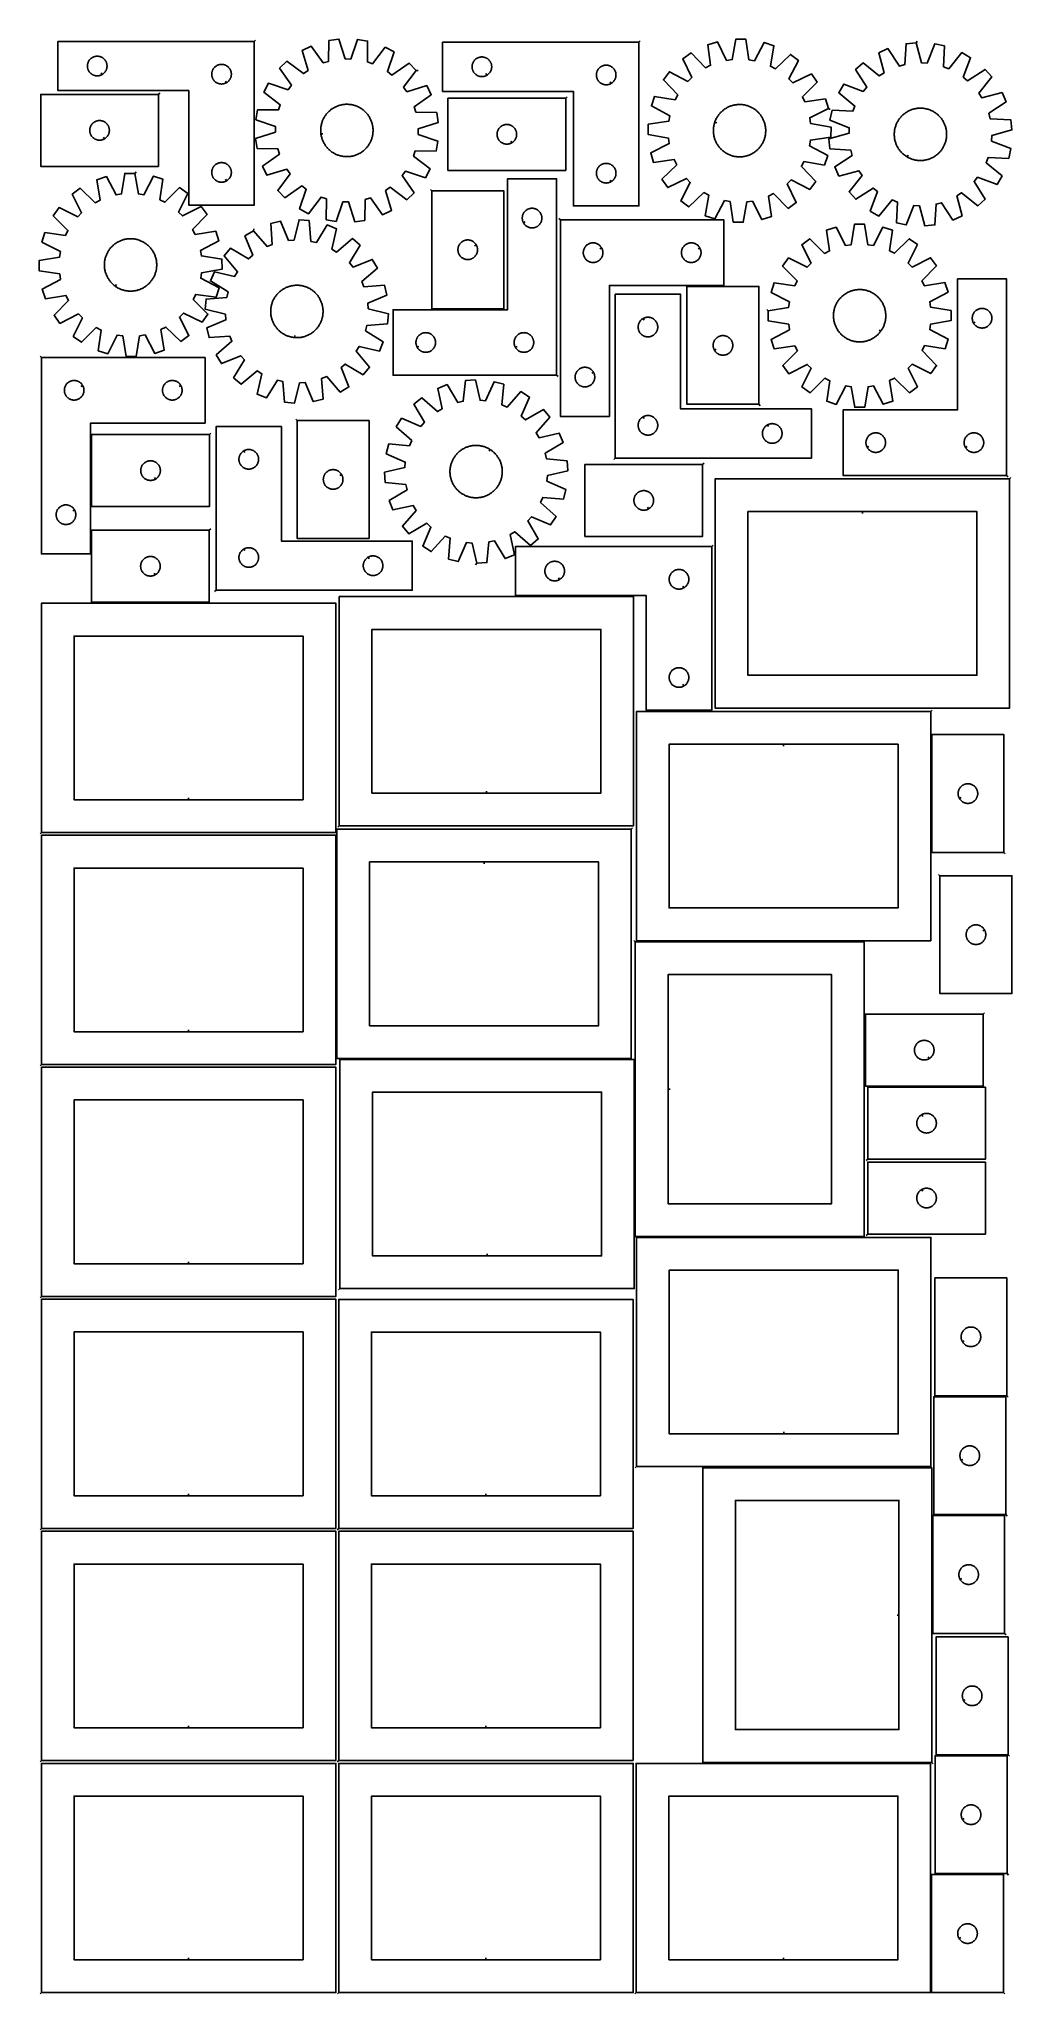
# Model space of a CAD drawing. Header units: millimetres. Extents: x 7 to 1493, y 8 to 2993.
import ezdxf

# ---------------------------------------------------------------- set-up
doc = ezdxf.new("R2010")
doc.units = ezdxf.units.MM
doc.layers.add('CUT', color=7, linetype='CONTINUOUS', true_color=0x000000)
doc.layers.add('LEADIN', color=1, linetype='CONTINUOUS', true_color=0xff0000)

msp = doc.modelspace()

# ---------------------------------------------------------------- linework, layer by layer
at = {"layer": 'CUT'}
for points in [[(335.412113, 2989.859426), (35.412113, 2989.859426), (35.412113, 2914.859426), (235.412113, 2914.859426), (235.412113, 2739.859426), (335.412113, 2739.859426)], [(582.713736, 2945.710269), (572.005468, 2956.758506), (545.918595, 2938.635321), (539.061396, 2943.782961), (549.181965, 2973.89191), (535.583705, 2981.090372), (516.373986, 2955.792912), (508.261694, 2958.569617), (508.58275, 2990.332357), (493.425589, 2992.976407), (482.973406, 2962.980964), (474.400109, 2963.114931), (464.890225, 2993.422304), (449.657851, 2991.253125), (448.986336, 2959.495861), (440.791248, 2956.973977), (422.381318, 2982.859285), (408.564783, 2976.089211), (417.739668, 2945.678748), (410.724981, 2940.747873), (385.217097, 2959.677283), (374.168859, 2948.969015), (392.292044, 2922.882142), (387.144404, 2916.024943), (357.035455, 2926.145512), (349.836994, 2912.547251), (375.134453, 2893.337533), (372.357748, 2885.225241), (340.595008, 2885.546297), (337.950958, 2870.389136), (367.946401, 2859.936953), (367.812434, 2851.363656), (337.505061, 2841.853772), (339.674241, 2826.621398), (371.431505, 2825.949883), (373.953389, 2817.754795), (348.06808, 2799.344864), (354.838155, 2785.52833), (385.248617, 2794.703215), (390.179493, 2787.688528), (371.250083, 2762.180643), (381.95835, 2751.132406), (408.045223, 2769.255591), (414.902422, 2764.107951), (404.781853, 2733.999002), (418.380114, 2726.80054), (437.589832, 2752.098), (445.702124, 2749.321295), (445.381068, 2717.558555), (460.53823, 2714.914505), (470.990413, 2744.909948), (479.56371, 2744.775981), (489.073594, 2714.468608), (504.305967, 2716.637787), (504.977482, 2748.395052), (513.17257, 2750.916936), (531.582501, 2725.031627), (545.399036, 2731.801701), (536.22415, 2762.212164), (543.238837, 2767.14304), (568.746722, 2748.213629), (579.794959, 2758.921897), (561.671775, 2785.00877), (566.819414, 2791.865969), (596.928364, 2781.7454), (604.126825, 2795.343661), (578.829365, 2814.553379), (581.60607, 2822.665671), (613.368811, 2822.344615), (616.012861, 2837.501776), (586.017417, 2847.953959), (586.151384, 2856.527256), (616.458757, 2866.03714), (614.289578, 2881.269514), (582.532314, 2881.941029), (580.01043, 2890.136117), (605.895739, 2908.546048), (599.125664, 2922.362583), (568.715202, 2913.187697), (563.784326, 2920.202384)], [(923.32471, 2988.69634), (623.32471, 2988.69634), (623.32471, 2913.69634), (823.32471, 2913.69634), (823.32471, 2738.69634), (923.32471, 2738.69634)], [(1212.996034, 2887.476287), (1208.457668, 2902.177776), (1176.990166, 2897.845218), (1173.210518, 2905.541556), (1195.877486, 2927.794271), (1187.018234, 2940.373786), (1158.429695, 2926.529286), (1152.456736, 2932.680963), (1167.137837, 2960.849031), (1154.824903, 2970.075201), (1131.913773, 2948.073954), (1124.332179, 2952.078802), (1129.590324, 2983.404935), (1115.028985, 2988.374639), (1100.037964, 2960.370281), (1091.589874, 2961.836276), (1086.910359, 2993.254056), (1071.52598, 2993.480824), (1065.922494, 2962.214617), (1057.434866, 2960.998257), (1043.275755, 2989.432292), (1028.574266, 2984.893926), (1032.906824, 2953.426424), (1025.210485, 2949.646776), (1002.95777, 2972.313744), (990.378255, 2963.454492), (1004.222756, 2934.865953), (998.071078, 2928.892994), (969.903011, 2943.574095), (960.67684, 2931.261162), (982.678087, 2908.350031), (978.67324, 2900.768437), (947.347106, 2906.026582), (942.377402, 2891.465243), (970.38176, 2876.474222), (968.915765, 2868.026132), (937.497985, 2863.346617), (937.271218, 2847.962238), (968.537425, 2842.358753), (969.753784, 2833.871124), (941.31975, 2819.712013), (945.858115, 2805.010524), (977.325617, 2809.343082), (981.105266, 2801.646743), (958.438298, 2779.394029), (967.29755, 2766.814514), (995.886089, 2780.659014), (1001.859047, 2774.507337), (987.177947, 2746.339269), (999.49088, 2737.113099), (1022.40201, 2759.114345), (1029.983604, 2755.109498), (1024.725459, 2723.783364), (1039.286798, 2718.813661), (1054.277819, 2746.818018), (1062.725909, 2745.352024), (1067.405424, 2713.934244), (1082.789803, 2713.707476), (1088.393289, 2744.973683), (1096.880917, 2746.190043), (1111.040028, 2717.756008), (1125.741517, 2722.294373), (1121.40896, 2753.761876), (1129.105298, 2757.541524), (1151.358013, 2734.874556), (1163.937528, 2743.733808), (1150.093027, 2772.322347), (1156.244705, 2778.295306), (1184.412773, 2763.614205), (1193.638943, 2775.927138), (1171.637696, 2798.838269), (1175.642543, 2806.419863), (1206.968677, 2801.161718), (1211.938381, 2815.723057), (1183.934023, 2830.714077), (1185.400018, 2839.162168), (1216.817798, 2843.841682), (1217.044566, 2859.226062), (1185.778359, 2864.829547), (1184.561999, 2873.317176)], [(1346.922685, 2987.838221), (1331.618145, 2986.25657), (1329.725564, 2954.548639), (1321.439535, 2952.34385), (1304.038924, 2978.918152), (1289.972199, 2972.684549), (1297.970537, 2941.943675), (1290.771372, 2937.286273), (1266.010497, 2957.182851), (1254.558536, 2946.907486), (1271.66486, 2920.142799), (1266.257263, 2913.488682), (1236.559891, 2924.759921), (1228.843691, 2911.448618), (1253.383515, 2891.280033), (1250.29682, 2883.280553), (1218.569936, 2884.823145), (1215.344813, 2869.778906), (1244.916008, 2858.180665), (1244.452362, 2849.618866), (1213.801615, 2841.281812), (1215.383267, 2825.977273), (1247.091198, 2824.084692), (1249.295986, 2815.798662), (1222.721685, 2798.398052), (1228.955287, 2784.331327), (1259.696161, 2792.329665), (1264.353563, 2785.1305), (1244.456985, 2760.369625), (1254.732351, 2748.917663), (1281.497037, 2766.023987), (1288.151154, 2760.616391), (1276.879915, 2730.919018), (1290.191219, 2723.202819), (1310.359803, 2747.742642), (1318.359284, 2744.655948), (1316.816691, 2712.929064), (1331.86093, 2709.703941), (1343.459172, 2739.275136), (1352.020971, 2738.81149), (1360.358024, 2708.160743), (1375.662564, 2709.742394), (1377.555145, 2741.450325), (1385.841174, 2743.655114), (1403.241785, 2717.080812), (1417.30851, 2723.314415), (1409.310172, 2754.055289), (1416.509337, 2758.712691), (1441.270212, 2738.816113), (1452.722173, 2749.091478), (1435.615849, 2775.856165), (1441.023446, 2782.510282), (1470.720818, 2771.239043), (1478.437018, 2784.550346), (1453.897194, 2804.718931), (1456.983889, 2812.718411), (1488.710772, 2811.175819), (1491.935895, 2826.220058), (1462.364701, 2837.818299), (1462.828346, 2846.380098), (1493.479093, 2854.717152), (1491.897442, 2870.021691), (1460.189511, 2871.914272), (1457.984723, 2880.200302), (1484.559024, 2897.600912), (1478.325422, 2911.667637), (1447.584548, 2903.669299), (1442.927145, 2910.868464), (1462.823723, 2935.629339), (1452.548358, 2947.081301), (1425.783672, 2929.974977), (1419.129555, 2935.382573), (1430.400794, 2965.079945), (1417.08949, 2972.796145), (1396.920906, 2948.256322), (1388.921425, 2951.343016), (1390.464018, 2983.0699), (1375.419779, 2986.295023), (1363.821537, 2956.723828), (1355.259738, 2957.187474)], [(102.797884, 2939.309475), (102.461764, 2939.119244), (101.770828, 2938.773892), (101.063031, 2938.464566), (100.340248, 2938.192087), (99.604397, 2937.957178), (98.857429, 2937.76046), (98.101324, 2937.602457), (97.338088, 2937.483586), (96.569745, 2937.404163), (95.798331, 2937.364399), (95.025894, 2937.364399), (94.254481, 2937.404163), (93.486137, 2937.483586), (92.722901, 2937.602457), (91.966796, 2937.76046), (91.219828, 2937.957178), (90.483977, 2938.192087), (89.761194, 2938.464566), (89.053397, 2938.773892), (88.362461, 2939.119244), (87.690221, 2939.499706), (87.038457, 2939.914271), (86.408898, 2940.361837), (85.803215, 2940.841219), (85.223012, 2941.351145), (84.66983, 2941.890264), (84.145134, 2942.457144), (83.650315, 2943.050284), (83.186688, 2943.668109), (82.755479, 2944.308983), (82.357834, 2944.971205), (81.994806, 2945.653019), (81.667359, 2946.352617), (81.37636, 2947.068145), (81.122582, 2947.797703), (80.906697, 2948.539359), (80.729277, 2949.291145), (80.590794, 2950.051067), (80.491614, 2950.817111), (80.432001, 2951.587245), (80.412113, 2952.359426), (80.432001, 2953.131607), (80.491614, 2953.901741), (80.590794, 2954.667784), (80.729277, 2955.427707), (80.906697, 2956.179493), (81.122582, 2956.921148), (81.37636, 2957.650707), (81.667359, 2958.366234), (81.994806, 2959.065833), (82.357834, 2959.747647), (82.755479, 2960.409869), (83.186688, 2961.050742), (83.650315, 2961.668568), (84.145134, 2962.261708), (84.66983, 2962.828588), (85.223012, 2963.367706), (85.803215, 2963.877633), (86.408898, 2964.357014), (87.038457, 2964.804581), (87.690221, 2965.219145), (88.362461, 2965.599608), (89.053397, 2965.94496), (89.761194, 2966.254285), (90.483977, 2966.526764), (91.219828, 2966.761674), (91.966796, 2966.958391), (92.722901, 2967.116395), (93.486137, 2967.235266), (94.254481, 2967.314689), (95.025894, 2967.354453), (95.798331, 2967.354453), (96.569745, 2967.314689), (97.338088, 2967.235266), (98.101324, 2967.116395), (98.857429, 2966.958391), (99.604397, 2966.761674), (100.340248, 2966.526764), (101.063031, 2966.254285), (101.770828, 2965.94496), (102.461764, 2965.599608), (103.134005, 2965.219145), (103.785768, 2964.804581), (104.415327, 2964.357014), (105.02101, 2963.877633), (105.601213, 2963.367706), (106.154395, 2962.828588), (106.679092, 2962.261708), (107.17391, 2961.668568), (107.637538, 2961.050742), (108.068746, 2960.409869), (108.466391, 2959.747647), (108.829419, 2959.065833), (109.156866, 2958.366234), (109.447865, 2957.650707), (109.701643, 2956.921148), (109.917528, 2956.179493), (110.094948, 2955.427707), (110.233431, 2954.667784), (110.332611, 2953.901741), (110.392224, 2953.131607), (110.412113, 2952.359426), (110.392224, 2951.587245), (110.332611, 2950.817111), (110.233431, 2950.051067), (110.094948, 2949.291145), (109.917528, 2948.539359), (109.701643, 2947.797703), (109.447865, 2947.068145), (109.156866, 2946.352617), (108.829419, 2945.653019), (108.466391, 2944.971205), (108.068746, 2944.308983), (107.637538, 2943.668109), (107.17391, 2943.050284), (106.679092, 2942.457144), (106.154395, 2941.890264), (105.601213, 2941.351145), (105.02101, 2940.841219), (104.415327, 2940.361837), (103.785768, 2939.914271), (103.134005, 2939.499706)], [(690.710482, 2938.146389), (690.374361, 2937.956158), (689.683426, 2937.610806), (688.975629, 2937.30148), (688.252846, 2937.029001), (687.516995, 2936.794092), (686.770026, 2936.597374), (686.013922, 2936.439371), (685.250686, 2936.3205), (684.482342, 2936.241077), (683.710929, 2936.201313), (682.938492, 2936.201313), (682.167078, 2936.241077), (681.398735, 2936.3205), (680.635499, 2936.439371), (679.879394, 2936.597374), (679.132426, 2936.794092), (678.396574, 2937.029001), (677.673792, 2937.30148), (676.965994, 2937.610806), (676.275059, 2937.956158), (675.602818, 2938.33662), (674.951054, 2938.751185), (674.321496, 2939.198751), (673.715813, 2939.678133), (673.13561, 2940.188059), (672.582427, 2940.727178), (672.057731, 2941.294058), (671.562913, 2941.887198), (671.099285, 2942.505023), (670.668077, 2943.145897), (670.270432, 2943.808119), (669.907404, 2944.489933), (669.579957, 2945.189531), (669.288958, 2945.905059), (669.03518, 2946.634617), (668.819294, 2947.376273), (668.641875, 2948.128059), (668.503392, 2948.887981), (668.404212, 2949.654025), (668.344599, 2950.424159), (668.32471, 2951.19634), (668.344599, 2951.968521), (668.404212, 2952.738655), (668.503392, 2953.504699), (668.641875, 2954.264621), (668.819294, 2955.016407), (669.03518, 2955.758062), (669.288958, 2956.487621), (669.579957, 2957.203148), (669.907404, 2957.902747), (670.270432, 2958.584561), (670.668077, 2959.246783), (671.099285, 2959.887656), (671.562913, 2960.505482), (672.057731, 2961.098622), (672.582427, 2961.665502), (673.13561, 2962.20462), (673.715813, 2962.714547), (674.321496, 2963.193929), (674.951054, 2963.641495), (675.602818, 2964.056059), (676.275059, 2964.436522), (676.965994, 2964.781874), (677.673792, 2965.091199), (678.396574, 2965.363678), (679.132426, 2965.598588), (679.879394, 2965.795305), (680.635499, 2965.953309), (681.398735, 2966.07218), (682.167078, 2966.151603), (682.938492, 2966.191367), (683.710929, 2966.191367), (684.482342, 2966.151603), (685.250686, 2966.07218), (686.013922, 2965.953309), (686.770026, 2965.795305), (687.516995, 2965.598588), (688.252846, 2965.363678), (688.975629, 2965.091199), (689.683426, 2964.781874), (690.374361, 2964.436522), (691.046602, 2964.056059), (691.698366, 2963.641495), (692.327924, 2963.193929), (692.933608, 2962.714547), (693.51381, 2962.20462), (694.066993, 2961.665502), (694.591689, 2961.098622), (695.086507, 2960.505482), (695.550135, 2959.887656), (695.981344, 2959.246783), (696.378989, 2958.584561), (696.742016, 2957.902747), (697.069464, 2957.203148), (697.360463, 2956.487621), (697.614241, 2955.758062), (697.830126, 2955.016407), (698.007546, 2954.264621), (698.146029, 2953.504699), (698.245208, 2952.738655), (698.304822, 2951.968521), (698.32471, 2951.19634), (698.304822, 2950.424159), (698.245208, 2949.654025), (698.146029, 2948.887981), (698.007546, 2948.128059), (697.830126, 2947.376273), (697.614241, 2946.634617), (697.360463, 2945.905059), (697.069464, 2945.189531), (696.742016, 2944.489933), (696.378989, 2943.808119), (695.981344, 2943.145897), (695.550135, 2942.505023), (695.086507, 2941.887198), (694.591689, 2941.294058), (694.066993, 2940.727178), (693.51381, 2940.188059), (692.933608, 2939.678133), (692.327924, 2939.198751), (691.698366, 2938.751185), (691.046602, 2938.33662)], [(292.797884, 2926.809475), (292.461764, 2926.619244), (291.770828, 2926.273892), (291.063031, 2925.964566), (290.340248, 2925.692087), (289.604397, 2925.457178), (288.857429, 2925.26046), (288.101324, 2925.102457), (287.338088, 2924.983586), (286.569745, 2924.904163), (285.798331, 2924.864399), (285.025894, 2924.864399), (284.254481, 2924.904163), (283.486137, 2924.983586), (282.722901, 2925.102457), (281.966796, 2925.26046), (281.219828, 2925.457178), (280.483977, 2925.692087), (279.761194, 2925.964566), (279.053397, 2926.273892), (278.362461, 2926.619244), (277.690221, 2926.999706), (277.038457, 2927.414271), (276.408898, 2927.861837), (275.803215, 2928.341219), (275.223012, 2928.851145), (274.66983, 2929.390264), (274.145134, 2929.957144), (273.650315, 2930.550284), (273.186688, 2931.168109), (272.755479, 2931.808983), (272.357834, 2932.471205), (271.994806, 2933.153019), (271.667359, 2933.852617), (271.37636, 2934.568145), (271.122582, 2935.297703), (270.906697, 2936.039359), (270.729277, 2936.791145), (270.590794, 2937.551067), (270.491614, 2938.317111), (270.432001, 2939.087245), (270.412113, 2939.859426), (270.432001, 2940.631607), (270.491614, 2941.401741), (270.590794, 2942.167784), (270.729277, 2942.927707), (270.906697, 2943.679493), (271.122582, 2944.421148), (271.37636, 2945.150707), (271.667359, 2945.866234), (271.994806, 2946.565833), (272.357834, 2947.247647), (272.755479, 2947.909869), (273.186688, 2948.550742), (273.650315, 2949.168568), (274.145134, 2949.761708), (274.66983, 2950.328588), (275.223012, 2950.867706), (275.803215, 2951.377633), (276.408898, 2951.857014), (277.038457, 2952.304581), (277.690221, 2952.719145), (278.362461, 2953.099608), (279.053397, 2953.44496), (279.761194, 2953.754285), (280.483977, 2954.026764), (281.219828, 2954.261674), (281.966796, 2954.458391), (282.722901, 2954.616395), (283.486137, 2954.735266), (284.254481, 2954.814689), (285.025894, 2954.854453), (285.798331, 2954.854453), (286.569745, 2954.814689), (287.338088, 2954.735266), (288.101324, 2954.616395), (288.857429, 2954.458391), (289.604397, 2954.261674), (290.340248, 2954.026764), (291.063031, 2953.754285), (291.770828, 2953.44496), (292.461764, 2953.099608), (293.134005, 2952.719145), (293.785768, 2952.304581), (294.415327, 2951.857014), (295.02101, 2951.377633), (295.601213, 2950.867706), (296.154395, 2950.328588), (296.679092, 2949.761708), (297.17391, 2949.168568), (297.637538, 2948.550742), (298.068746, 2947.909869), (298.466391, 2947.247647), (298.829419, 2946.565833), (299.156866, 2945.866234), (299.447865, 2945.150707), (299.701643, 2944.421148), (299.917528, 2943.679493), (300.094948, 2942.927707), (300.233431, 2942.167784), (300.332611, 2941.401741), (300.392224, 2940.631607), (300.412113, 2939.859426), (300.392224, 2939.087245), (300.332611, 2938.317111), (300.233431, 2937.551067), (300.094948, 2936.791145), (299.917528, 2936.039359), (299.701643, 2935.297703), (299.447865, 2934.568145), (299.156866, 2933.852617), (298.829419, 2933.153019), (298.466391, 2932.471205), (298.068746, 2931.808983), (297.637538, 2931.168109), (297.17391, 2930.550284), (296.679092, 2929.957144), (296.154395, 2929.390264), (295.601213, 2928.851145), (295.02101, 2928.341219), (294.415327, 2927.861837), (293.785768, 2927.414271), (293.134005, 2926.999706)], [(880.710482, 2925.646389), (880.374361, 2925.456158), (879.683426, 2925.110806), (878.975629, 2924.80148), (878.252846, 2924.529001), (877.516995, 2924.294092), (876.770026, 2924.097374), (876.013922, 2923.939371), (875.250686, 2923.8205), (874.482342, 2923.741077), (873.710929, 2923.701313), (872.938492, 2923.701313), (872.167078, 2923.741077), (871.398735, 2923.8205), (870.635499, 2923.939371), (869.879394, 2924.097374), (869.132426, 2924.294092), (868.396574, 2924.529001), (867.673792, 2924.80148), (866.965994, 2925.110806), (866.275059, 2925.456158), (865.602818, 2925.83662), (864.951054, 2926.251185), (864.321496, 2926.698751), (863.715813, 2927.178133), (863.13561, 2927.688059), (862.582427, 2928.227178), (862.057731, 2928.794058), (861.562913, 2929.387198), (861.099285, 2930.005023), (860.668077, 2930.645897), (860.270432, 2931.308119), (859.907404, 2931.989933), (859.579957, 2932.689531), (859.288958, 2933.405059), (859.03518, 2934.134617), (858.819294, 2934.876273), (858.641875, 2935.628059), (858.503392, 2936.387981), (858.404212, 2937.154025), (858.344599, 2937.924159), (858.32471, 2938.69634), (858.344599, 2939.468521), (858.404212, 2940.238655), (858.503392, 2941.004699), (858.641875, 2941.764621), (858.819294, 2942.516407), (859.03518, 2943.258062), (859.288958, 2943.987621), (859.579957, 2944.703148), (859.907404, 2945.402747), (860.270432, 2946.084561), (860.668077, 2946.746783), (861.099285, 2947.387656), (861.562913, 2948.005482), (862.057731, 2948.598622), (862.582427, 2949.165502), (863.13561, 2949.70462), (863.715813, 2950.214547), (864.321496, 2950.693929), (864.951054, 2951.141495), (865.602818, 2951.556059), (866.275059, 2951.936522), (866.965994, 2952.281874), (867.673792, 2952.591199), (868.396574, 2952.863678), (869.132426, 2953.098588), (869.879394, 2953.295305), (870.635499, 2953.453309), (871.398735, 2953.57218), (872.167078, 2953.651603), (872.938492, 2953.691367), (873.710929, 2953.691367), (874.482342, 2953.651603), (875.250686, 2953.57218), (876.013922, 2953.453309), (876.770026, 2953.295305), (877.516995, 2953.098588), (878.252846, 2952.863678), (878.975629, 2952.591199), (879.683426, 2952.281874), (880.374361, 2951.936522), (881.046602, 2951.556059), (881.698366, 2951.141495), (882.327924, 2950.693929), (882.933608, 2950.214547), (883.51381, 2949.70462), (884.066993, 2949.165502), (884.591689, 2948.598622), (885.086507, 2948.005482), (885.550135, 2947.387656), (885.981344, 2946.746783), (886.378989, 2946.084561), (886.742016, 2945.402747), (887.069464, 2944.703148), (887.360463, 2943.987621), (887.614241, 2943.258062), (887.830126, 2942.516407), (888.007546, 2941.764621), (888.146029, 2941.004699), (888.245208, 2940.238655), (888.304822, 2939.468521), (888.32471, 2938.69634), (888.304822, 2937.924159), (888.245208, 2937.154025), (888.146029, 2936.387981), (888.007546, 2935.628059), (887.830126, 2934.876273), (887.614241, 2934.134617), (887.360463, 2933.405059), (887.069464, 2932.689531), (886.742016, 2931.989933), (886.378989, 2931.308119), (885.981344, 2930.645897), (885.550135, 2930.005023), (885.086507, 2929.387198), (884.591689, 2928.794058), (884.066993, 2928.227178), (883.51381, 2927.688059), (882.933608, 2927.178133), (882.327924, 2926.698751), (881.698366, 2926.251185), (881.046602, 2925.83662)], [(188.978009, 2909.097531), (8.978009, 2909.097531), (8.978009, 2799.097531), (188.978009, 2799.097531)], [(811.492658, 2903.050412), (631.492658, 2903.050412), (631.492658, 2793.050412), (811.492658, 2793.050412)], [(106.363781, 2841.04758), (106.02766, 2840.857349), (105.336725, 2840.511997), (104.628928, 2840.202671), (103.906145, 2839.930192), (103.170294, 2839.695283), (102.423325, 2839.498565), (101.667221, 2839.340562), (100.903985, 2839.221691), (100.135641, 2839.142268), (99.364228, 2839.102504), (98.591791, 2839.102504), (97.820377, 2839.142268), (97.052034, 2839.221691), (96.288798, 2839.340562), (95.532693, 2839.498565), (94.785725, 2839.695283), (94.049874, 2839.930192), (93.327091, 2840.202671), (92.619293, 2840.511997), (91.928358, 2840.857349), (91.256117, 2841.237811), (90.604353, 2841.652376), (89.974795, 2842.099942), (89.369112, 2842.579324), (88.788909, 2843.08925), (88.235726, 2843.628369), (87.71103, 2844.195249), (87.216212, 2844.788389), (86.752584, 2845.406214), (86.321376, 2846.047088), (85.923731, 2846.70931), (85.560703, 2847.391124), (85.233256, 2848.090722), (84.942257, 2848.80625), (84.688479, 2849.535808), (84.472593, 2850.277464), (84.295174, 2851.02925), (84.156691, 2851.789172), (84.057511, 2852.555216), (83.997898, 2853.32535), (83.978009, 2854.097531), (83.997898, 2854.869712), (84.057511, 2855.639846), (84.156691, 2856.40589), (84.295174, 2857.165812), (84.472593, 2857.917598), (84.688479, 2858.659253), (84.942257, 2859.388812), (85.233256, 2860.104339), (85.560703, 2860.803938), (85.923731, 2861.485752), (86.321376, 2862.147974), (86.752584, 2862.788847), (87.216212, 2863.406673), (87.71103, 2863.999813), (88.235726, 2864.566693), (88.788909, 2865.105811), (89.369112, 2865.615738), (89.974795, 2866.09512), (90.604353, 2866.542686), (91.256117, 2866.95725), (91.928358, 2867.337713), (92.619293, 2867.683065), (93.327091, 2867.99239), (94.049874, 2868.264869), (94.785725, 2868.499779), (95.532693, 2868.696496), (96.288798, 2868.8545), (97.052034, 2868.973371), (97.820377, 2869.052794), (98.591791, 2869.092558), (99.364228, 2869.092558), (100.135641, 2869.052794), (100.903985, 2868.973371), (101.667221, 2868.8545), (102.423325, 2868.696496), (103.170294, 2868.499779), (103.906145, 2868.264869), (104.628928, 2867.99239), (105.336725, 2867.683065), (106.02766, 2867.337713), (106.699901, 2866.95725), (107.351665, 2866.542686), (107.981223, 2866.09512), (108.586907, 2865.615738), (109.167109, 2865.105811), (109.720292, 2864.566693), (110.244988, 2863.999813), (110.739806, 2863.406673), (111.203434, 2862.788847), (111.634643, 2862.147974), (112.032288, 2861.485752), (112.395316, 2860.803938), (112.722763, 2860.104339), (113.013762, 2859.388812), (113.26754, 2858.659253), (113.483425, 2857.917598), (113.660845, 2857.165812), (113.799328, 2856.40589), (113.898507, 2855.639846), (113.958121, 2854.869712), (113.978009, 2854.097531), (113.958121, 2853.32535), (113.898507, 2852.555216), (113.799328, 2851.789172), (113.660845, 2851.02925), (113.483425, 2850.277464), (113.26754, 2849.535808), (113.013762, 2848.80625), (112.722763, 2848.090722), (112.395316, 2847.391124), (112.032288, 2846.70931), (111.634643, 2846.047088), (111.203434, 2845.406214), (110.739806, 2844.788389), (110.244988, 2844.195249), (109.720292, 2843.628369), (109.167109, 2843.08925), (108.586907, 2842.579324), (107.981223, 2842.099942), (107.351665, 2841.652376), (106.699901, 2841.237811)], [(437.343253, 2848.617965), (437.259562, 2849.240658), (437.131381, 2850.490689), (437.042528, 2851.744129), (436.993091, 2852.999742), (436.983117, 2854.256287), (437.012617, 2855.512526), (437.081563, 2856.767219), (437.189885, 2858.019127), (437.337477, 2859.267014), (437.524193, 2860.50965), (437.74985, 2861.745808), (438.014223, 2862.974268), (438.317053, 2864.193817), (438.658041, 2865.403253), (439.036849, 2866.601381), (439.453105, 2867.787019), (439.906397, 2868.958997), (440.396279, 2870.116159), (440.922266, 2871.257362), (441.483839, 2872.381481), (442.080445, 2873.487405), (442.711494, 2874.574044), (443.376364, 2875.640324), (444.074398, 2876.685195), (444.804909, 2877.707624), (445.567174, 2878.706603), (446.360441, 2879.681145), (447.183929, 2880.63029), (448.036823, 2881.5531), (448.918283, 2882.448664), (449.827438, 2883.316099), (450.763391, 2884.154549), (451.725219, 2884.963187), (452.711972, 2885.741213), (453.722677, 2886.487861), (454.756336, 2887.202393), (455.811928, 2887.884105), (456.888413, 2888.532324), (457.984728, 2889.146409), (459.09979, 2889.725755), (460.2325, 2890.269791), (461.38174, 2890.777979), (462.546375, 2891.249817), (463.725257, 2891.684841), (464.917221, 2892.08262), (466.121091, 2892.442763), (467.33568, 2892.764913), (468.559789, 2893.048754), (469.792209, 2893.294004), (471.031724, 2893.500422), (472.277112, 2893.667803), (473.527142, 2893.795984), (474.780582, 2893.884837), (476.036195, 2893.934275), (477.292741, 2893.944248), (478.54898, 2893.914748), (479.803672, 2893.845803), (481.05558, 2893.73748), (482.303468, 2893.589888), (483.546103, 2893.403172), (484.782261, 2893.177516), (486.010721, 2892.913142), (487.23027, 2892.610312), (488.439706, 2892.269325), (489.637834, 2891.890516), (490.823472, 2891.47426), (491.99545, 2891.020968), (493.152612, 2890.531087), (494.293815, 2890.0051), (495.417934, 2889.443526), (496.523858, 2888.846921), (497.610497, 2888.215872), (498.676778, 2887.551002), (499.721648, 2886.852967), (500.744077, 2886.122457), (501.743056, 2885.360192), (502.717599, 2884.566924), (503.666743, 2883.743436), (504.589553, 2882.890542), (505.485118, 2882.009082), (506.352553, 2881.099927), (507.191003, 2880.163974), (507.99964, 2879.202146), (508.777666, 2878.215393), (509.524314, 2877.204688), (510.238847, 2876.17103), (510.920558, 2875.115437), (511.568777, 2874.038952), (512.182862, 2872.942638), (512.762209, 2871.827575), (513.306244, 2870.694865), (513.814432, 2869.545625), (514.28627, 2868.38099), (514.721294, 2867.202108), (515.119073, 2866.010144), (515.479216, 2864.806274), (515.801367, 2863.591685), (516.085207, 2862.367577), (516.330457, 2861.135157), (516.536875, 2859.895641), (516.704257, 2858.650254), (516.832437, 2857.400223), (516.92129, 2856.146783), (516.970728, 2854.89117), (516.980702, 2853.634625), (516.951201, 2852.378386), (516.882256, 2851.123693), (516.773934, 2849.871785), (516.626342, 2848.623898), (516.439625, 2847.381262), (516.213969, 2846.145104), (515.949595, 2844.916644), (515.646765, 2843.697095), (515.305778, 2842.487659), (514.926969, 2841.289531), (514.510713, 2840.103893), (514.057421, 2838.931915), (513.56754, 2837.774753), (513.041553, 2836.63355), (512.47998, 2835.509432), (511.883374, 2834.403507), (511.252325, 2833.316869), (510.587455, 2832.250588), (509.88942, 2831.205717), (509.15891, 2830.183288), (508.396645, 2829.184309), (507.603377, 2828.209767), (506.77989, 2827.260622), (505.926995, 2826.337812), (505.045536, 2825.442248), (504.13638, 2824.574813), (503.200427, 2823.736363), (502.238599, 2822.927726), (501.251846, 2822.149699), (500.241142, 2821.403051), (499.207483, 2820.688519), (498.15189, 2820.006807), (497.075405, 2819.358588), (495.979091, 2818.744503), (494.864028, 2818.165157), (493.731318, 2817.621121), (492.582078, 2817.112933), (491.417443, 2816.641095), (490.238562, 2816.206071), (489.046598, 2815.808292), (487.842727, 2815.448149), (486.628138, 2815.125999), (485.40403, 2814.842158), (484.17161, 2814.596908), (482.932094, 2814.390491), (481.686707, 2814.223109), (480.436676, 2814.094928), (479.183236, 2814.006075), (477.927624, 2813.956637), (476.671078, 2813.946664), (475.414839, 2813.976164), (474.160146, 2814.04511), (472.908239, 2814.153432), (471.660351, 2814.301024), (470.417715, 2814.48774), (469.181557, 2814.713396), (467.953098, 2814.97777), (466.733548, 2815.2806), (465.524113, 2815.621588), (464.325985, 2816.000396), (463.140346, 2816.416652), (461.968368, 2816.869944), (460.811206, 2817.359825), (459.670003, 2817.885812), (458.545885, 2818.447386), (457.439961, 2819.043991), (456.353322, 2819.675041), (455.287041, 2820.339911), (454.24217, 2821.037945), (453.219741, 2821.768455), (452.220762, 2822.530721), (451.24622, 2823.323988), (450.297075, 2824.147476), (449.374265, 2825.00037), (448.478701, 2825.88183), (447.611266, 2826.790985), (446.772816, 2827.726938), (445.964179, 2828.688766), (445.186152, 2829.675519), (444.439504, 2830.686224), (443.724972, 2831.719882), (443.04326, 2832.775475), (442.395042, 2833.85196), (441.780956, 2834.948275), (441.20161, 2836.063337), (440.657574, 2837.196047), (440.149387, 2838.345287), (439.677548, 2839.509922), (439.242524, 2840.688804), (438.844745, 2841.880768), (438.484602, 2843.084638), (438.162452, 2844.299227), (437.878612, 2845.523335), (437.633362, 2846.755755), (437.426944, 2847.995271)], [(1039.409239, 2866.809462), (1039.616842, 2867.402465), (1040.069096, 2868.574845), (1040.557952, 2869.73244), (1041.082928, 2870.874109), (1041.643505, 2871.998724), (1042.239131, 2873.105176), (1042.869217, 2874.192373), (1043.533143, 2875.259243), (1044.230251, 2876.304731), (1044.959856, 2877.327807), (1045.721236, 2878.327461), (1046.51364, 2879.302706), (1047.336286, 2880.252579), (1048.188363, 2881.176144), (1049.069029, 2882.072489), (1049.977415, 2882.940729), (1050.912626, 2883.780008), (1051.873737, 2884.589497), (1052.8598, 2885.368397), (1053.869843, 2886.11594), (1054.902869, 2886.831387), (1055.957857, 2887.514034), (1057.033767, 2888.163206), (1058.129538, 2888.778262), (1059.244087, 2889.358596), (1060.376314, 2889.903634), (1061.525103, 2890.41284), (1062.68932, 2890.88571), (1063.867816, 2891.321778), (1065.059427, 2891.720613), (1066.262978, 2892.081821), (1067.477281, 2892.405048), (1068.701138, 2892.689972), (1069.93334, 2892.936314), (1071.172672, 2893.143829), (1072.417911, 2893.312314), (1073.667828, 2893.441602), (1074.921188, 2893.531565), (1076.176757, 2893.582115), (1077.433293, 2893.593202), (1078.689558, 2893.564814), (1079.944311, 2893.49698), (1081.196314, 2893.389767), (1082.444332, 2893.24328), (1083.687133, 2893.057665), (1084.92349, 2892.833104), (1086.152183, 2892.569818), (1087.372001, 2892.268068), (1088.581738, 2891.928152), (1089.780201, 2891.550405), (1090.966207, 2891.1352), (1092.138586, 2890.682946), (1093.296182, 2890.19409), (1094.43785, 2889.669114), (1095.562466, 2889.108536), (1096.668918, 2888.512911), (1097.756115, 2887.882824), (1098.822985, 2887.218899), (1099.868473, 2886.52179), (1100.891549, 2885.792186), (1101.891202, 2885.030806), (1102.866447, 2884.238402), (1103.816321, 2883.415755), (1104.739886, 2882.563679), (1105.636231, 2881.683012), (1106.504471, 2880.774626), (1107.343749, 2879.839416), (1108.153238, 2878.878305), (1108.932138, 2877.892241), (1109.679681, 2876.882198), (1110.395129, 2875.849173), (1111.077776, 2874.794185), (1111.726947, 2873.718274), (1112.342004, 2872.622504), (1112.922337, 2871.507955), (1113.467376, 2870.375727), (1113.976582, 2869.226938), (1114.449452, 2868.062721), (1114.885519, 2866.884226), (1115.284354, 2865.692614), (1115.645563, 2864.489063), (1115.968789, 2863.27476), (1116.253714, 2862.050904), (1116.500055, 2860.818701), (1116.707571, 2859.579369), (1116.876056, 2858.334131), (1117.005344, 2857.084214), (1117.095307, 2855.830853), (1117.145857, 2854.575285), (1117.156944, 2853.318748), (1117.128556, 2852.062484), (1117.060722, 2850.807731), (1116.953509, 2849.555727), (1116.807022, 2848.30771), (1116.621407, 2847.064909), (1116.396845, 2845.828552), (1116.13356, 2844.599858), (1115.83181, 2843.380041), (1115.491894, 2842.170304), (1115.114147, 2840.971841), (1114.698941, 2839.785834), (1114.246687, 2838.613455), (1113.757831, 2837.45586), (1113.232856, 2836.314191), (1112.672278, 2835.189576), (1112.076652, 2834.083123), (1111.446566, 2832.995926), (1110.782641, 2831.929057), (1110.085532, 2830.883568), (1109.355927, 2829.860493), (1108.594547, 2828.860839), (1107.802143, 2827.885594), (1106.979497, 2826.935721), (1106.12742, 2826.012156), (1105.246754, 2825.115811), (1104.338368, 2824.247571), (1103.403158, 2823.408292), (1102.442046, 2822.598803), (1101.455983, 2821.819903), (1100.44594, 2821.07236), (1099.412915, 2820.356912), (1098.357926, 2819.674266), (1097.282016, 2819.025094), (1096.186246, 2818.410038), (1095.071697, 2817.829704), (1093.939469, 2817.284665), (1092.79068, 2816.77546), (1091.626463, 2816.30259), (1090.447967, 2815.866522), (1089.256356, 2815.467687), (1088.052805, 2815.106478), (1086.838502, 2814.783252), (1085.614646, 2814.498328), (1084.382443, 2814.251986), (1083.143111, 2814.04447), (1081.897872, 2813.875985), (1080.647956, 2813.746698), (1079.394595, 2813.656734), (1078.139027, 2813.606184), (1076.88249, 2813.595098), (1075.626225, 2813.623486), (1074.371472, 2813.69132), (1073.119469, 2813.798533), (1071.871451, 2813.945019), (1070.62865, 2814.130635), (1069.392293, 2814.355196), (1068.1636, 2814.618482), (1066.943783, 2814.920231), (1065.734046, 2815.260147), (1064.535582, 2815.637895), (1063.349576, 2816.0531), (1062.177197, 2816.505354), (1061.019602, 2816.99421), (1059.877933, 2817.519186), (1058.753318, 2818.079763), (1057.646865, 2818.675389), (1056.559668, 2819.305476), (1055.492799, 2819.969401), (1054.44731, 2820.66651), (1053.424234, 2821.396114), (1052.424581, 2822.157494), (1051.449336, 2822.949898), (1050.499462, 2823.772545), (1049.575897, 2824.624621), (1048.679553, 2825.505287), (1047.811312, 2826.413674), (1046.972034, 2827.348884), (1046.162545, 2828.309995), (1045.383645, 2829.296059), (1044.636102, 2830.306102), (1043.920654, 2831.339127), (1043.238008, 2832.394115), (1042.588836, 2833.470025), (1041.97378, 2834.565796), (1041.393446, 2835.680345), (1040.848407, 2836.812573), (1040.339202, 2837.961362), (1039.866332, 2839.125579), (1039.430264, 2840.304074), (1039.031429, 2841.495685), (1038.67022, 2842.699236), (1038.346994, 2843.913539), (1038.062069, 2845.137396), (1037.815728, 2846.369598), (1037.608212, 2847.60893), (1037.439727, 2848.854169), (1037.310439, 2850.104086), (1037.220476, 2851.357447), (1037.169926, 2852.613015), (1037.15884, 2853.869551), (1037.187227, 2855.125816), (1037.255061, 2856.380569), (1037.362274, 2857.632572), (1037.508761, 2858.88059), (1037.694377, 2860.123391), (1037.918938, 2861.359748), (1038.182223, 2862.588442), (1038.483973, 2863.808259), (1038.823889, 2865.017996), (1039.201636, 2866.216459)], [(1333.31144, 2813.556188), (1332.770361, 2813.875541), (1331.7088, 2814.547921), (1330.668883, 2815.253314), (1329.651636, 2815.991024), (1328.658063, 2816.760322), (1327.689145, 2817.560449), (1326.745837, 2818.390616), (1325.829071, 2819.250004), (1324.939751, 2820.137763), (1324.078755, 2821.053019), (1323.246933, 2821.994868), (1322.445106, 2822.96238), (1321.674065, 2823.954601), (1320.93457, 2824.970551), (1320.227352, 2826.009228), (1319.553109, 2827.069606), (1318.912506, 2828.15064), (1318.306175, 2829.251262), (1317.734714, 2830.370387), (1317.198688, 2831.506909), (1316.698626, 2832.659708), (1316.23502, 2833.827645), (1315.808329, 2835.009568), (1315.418974, 2836.20431), (1315.067339, 2837.410693), (1314.75377, 2838.627525), (1314.478578, 2839.853607), (1314.242034, 2841.087728), (1314.044371, 2842.328669), (1313.885785, 2843.575207), (1313.766432, 2844.826112), (1313.686429, 2846.080148), (1313.645856, 2847.336078), (1313.644753, 2848.592663), (1313.683121, 2849.848662), (1313.760921, 2851.102837), (1313.878078, 2852.353949), (1314.034475, 2853.600764), (1314.229959, 2854.84205), (1314.464336, 2856.076584), (1314.737375, 2857.303147), (1315.048806, 2858.520529), (1315.398323, 2859.727527), (1315.78558, 2860.922951), (1316.210195, 2862.105621), (1316.671749, 2863.274371), (1317.169787, 2864.428045), (1317.703816, 2865.565507), (1318.273311, 2866.685633), (1318.877709, 2867.787318), (1319.516413, 2868.869475), (1320.188793, 2869.931036), (1320.894186, 2870.970953), (1321.631896, 2871.9882), (1322.401194, 2872.981773), (1323.201322, 2873.950692), (1324.031489, 2874.893999), (1324.890876, 2875.810765), (1325.778636, 2876.700085), (1326.693891, 2877.561081), (1327.63574, 2878.392903), (1328.603252, 2879.19473), (1329.595473, 2879.965772), (1330.611423, 2880.705266), (1331.6501, 2881.412484), (1332.710479, 2882.086727), (1333.791513, 2882.727331), (1334.892135, 2883.333662), (1336.011259, 2883.905122), (1337.147782, 2884.441148), (1338.30058, 2884.941211), (1339.468517, 2885.404816), (1340.65044, 2885.831507), (1341.845182, 2886.220862), (1343.051565, 2886.572498), (1344.268398, 2886.886066), (1345.494479, 2887.161258), (1346.7286, 2887.397802), (1347.969542, 2887.595465), (1349.21608, 2887.754051), (1350.466984, 2887.873405), (1351.72102, 2887.953407), (1352.97695, 2887.99398), (1354.233535, 2887.995083), (1355.489535, 2887.956716), (1356.743709, 2887.878915), (1357.994821, 2887.761758), (1359.241636, 2887.605361), (1360.482923, 2887.409877), (1361.717457, 2887.1755), (1362.94402, 2886.902461), (1364.161401, 2886.59103), (1365.368399, 2886.241513), (1366.563824, 2885.854256), (1367.746494, 2885.429641), (1368.915243, 2884.968087), (1370.068918, 2884.47005), (1371.206379, 2883.93602), (1372.326506, 2883.366525), (1373.428191, 2882.762128), (1374.510348, 2882.123423), (1375.571909, 2881.451043), (1376.611826, 2880.74565), (1377.629073, 2880.00794), (1378.622646, 2879.238642), (1379.591564, 2878.438515), (1380.534872, 2877.608348), (1381.451638, 2876.74896), (1382.340958, 2875.861201), (1383.201953, 2874.945945), (1384.033775, 2874.004096), (1384.835603, 2873.036584), (1385.606644, 2872.044363), (1386.346139, 2871.028413), (1387.053357, 2869.989736), (1387.7276, 2868.929358), (1388.368203, 2867.848324), (1388.974534, 2866.747702), (1389.545995, 2865.628577), (1390.082021, 2864.492055), (1390.582083, 2863.339256), (1391.045689, 2862.171319), (1391.47238, 2860.989396), (1391.861735, 2859.794654), (1392.21337, 2858.588271), (1392.526939, 2857.371439), (1392.802131, 2856.145357), (1393.038675, 2854.911236), (1393.236338, 2853.670295), (1393.394924, 2852.423757), (1393.514277, 2851.172852), (1393.59428, 2849.918816), (1393.634853, 2848.662886), (1393.635956, 2847.406301), (1393.597588, 2846.150302), (1393.519788, 2844.896127), (1393.402631, 2843.645015), (1393.246233, 2842.3982), (1393.05075, 2841.156914), (1392.816373, 2839.92238), (1392.543334, 2838.695817), (1392.231902, 2837.478435), (1391.882386, 2836.271437), (1391.495129, 2835.076013), (1391.070514, 2833.893343), (1390.60896, 2832.724593), (1390.110922, 2831.570919), (1389.576892, 2830.433457), (1389.007398, 2829.313331), (1388.403, 2828.211646), (1387.764296, 2827.129489), (1387.091915, 2826.067928), (1386.386522, 2825.028011), (1385.648813, 2824.010764), (1384.879515, 2823.017191), (1384.079387, 2822.048272), (1383.24922, 2821.104965), (1382.389833, 2820.188198), (1381.502073, 2819.298879), (1380.586817, 2818.437883), (1379.644969, 2817.606061), (1378.677457, 2816.804234), (1377.685236, 2816.033192), (1376.669286, 2815.293698), (1375.630609, 2814.58648), (1374.57023, 2813.912237), (1373.489196, 2813.271633), (1372.388574, 2812.665302), (1371.269449, 2812.093842), (1370.132927, 2811.557816), (1368.980129, 2811.057753), (1367.812192, 2810.594148), (1366.630269, 2810.167457), (1365.435526, 2809.778102), (1364.229144, 2809.426466), (1363.012311, 2809.112898), (1361.786229, 2808.837706), (1360.552109, 2808.601162), (1359.311167, 2808.403499), (1358.064629, 2808.244912), (1356.813725, 2808.125559), (1355.559689, 2808.045557), (1354.303758, 2808.004984), (1353.047174, 2808.003881), (1351.791174, 2808.042248), (1350.536999, 2808.120049), (1349.285887, 2808.237206), (1348.039073, 2808.393603), (1346.797786, 2808.589087), (1345.563252, 2808.823464), (1344.336689, 2809.096502), (1343.119308, 2809.407934), (1341.912309, 2809.757451), (1340.716885, 2810.144708), (1339.534215, 2810.569323), (1338.365466, 2811.030877), (1337.211791, 2811.528914), (1336.074329, 2812.062944), (1334.954203, 2812.632439), (1333.852518, 2813.236836)], [(728.878429, 2835.000461), (728.542309, 2834.81023), (727.851374, 2834.464878), (727.143576, 2834.155552), (726.420793, 2833.883073), (725.684942, 2833.648164), (724.937974, 2833.451446), (724.181869, 2833.293442), (723.418633, 2833.174572), (722.65029, 2833.095149), (721.878876, 2833.055385), (721.106439, 2833.055385), (720.335026, 2833.095149), (719.566682, 2833.174572), (718.803446, 2833.293442), (718.047342, 2833.451446), (717.300373, 2833.648164), (716.564522, 2833.883073), (715.841739, 2834.155552), (715.133942, 2834.464878), (714.443007, 2834.81023), (713.770766, 2835.190692), (713.119002, 2835.605257), (712.489444, 2836.052823), (711.88376, 2836.532205), (711.303558, 2837.042131), (710.750375, 2837.581249), (710.225679, 2838.14813), (709.730861, 2838.74127), (709.267233, 2839.359095), (708.836024, 2839.999969), (708.438379, 2840.662191), (708.075351, 2841.344005), (707.747904, 2842.043603), (707.456905, 2842.75913), (707.203127, 2843.488689), (706.987242, 2844.230345), (706.809822, 2844.982131), (706.671339, 2845.742053), (706.57216, 2846.508097), (706.512546, 2847.27823), (706.492658, 2848.050412), (706.512546, 2848.822593), (706.57216, 2849.592727), (706.671339, 2850.35877), (706.809822, 2851.118693), (706.987242, 2851.870479), (707.203127, 2852.612134), (707.456905, 2853.341693), (707.747904, 2854.05722), (708.075351, 2854.756819), (708.438379, 2855.438633), (708.836024, 2856.100855), (709.267233, 2856.741728), (709.730861, 2857.359554), (710.225679, 2857.952694), (710.750375, 2858.519574), (711.303558, 2859.058692), (711.88376, 2859.568618), (712.489444, 2860.048), (713.119002, 2860.495567), (713.770766, 2860.910131), (714.443007, 2861.290594), (715.133942, 2861.635946), (715.841739, 2861.945271), (716.564522, 2862.21775), (717.300373, 2862.45266), (718.047342, 2862.649377), (718.803446, 2862.807381), (719.566682, 2862.926252), (720.335026, 2863.005675), (721.106439, 2863.045439), (721.878876, 2863.045439), (722.65029, 2863.005675), (723.418633, 2862.926252), (724.181869, 2862.807381), (724.937974, 2862.649377), (725.684942, 2862.45266), (726.420793, 2862.21775), (727.143576, 2861.945271), (727.851374, 2861.635946), (728.542309, 2861.290594), (729.21455, 2860.910131), (729.866314, 2860.495567), (730.495872, 2860.048), (731.101555, 2859.568618), (731.681758, 2859.058692), (732.234941, 2858.519574), (732.759637, 2857.952694), (733.254455, 2857.359554), (733.718083, 2856.741728), (734.149291, 2856.100855), (734.546936, 2855.438633), (734.909964, 2854.756819), (735.237411, 2854.05722), (735.52841, 2853.341693), (735.782188, 2852.612134), (735.998074, 2851.870479), (736.175493, 2851.118693), (736.313976, 2850.35877), (736.413156, 2849.592727), (736.472769, 2848.822593), (736.492658, 2848.050412), (736.472769, 2847.27823), (736.413156, 2846.508097), (736.313976, 2845.742053), (736.175493, 2844.982131), (735.998074, 2844.230345), (735.782188, 2843.488689), (735.52841, 2842.75913), (735.237411, 2842.043603), (734.909964, 2841.344005), (734.546936, 2840.662191), (734.149291, 2839.999969), (733.718083, 2839.359095), (733.254455, 2838.74127), (732.759637, 2838.14813), (732.234941, 2837.581249), (731.681758, 2837.042131), (731.101555, 2836.532205), (730.495872, 2836.052823), (729.866314, 2835.605257), (729.21455, 2835.190692)], [(152.954696, 2788.430289), (137.569125, 2788.308861), (132.674606, 2756.923858), (124.216676, 2755.515741), (109.417749, 2783.622084), (94.822725, 2778.752197), (99.86626, 2747.390795), (92.257423, 2743.437952), (69.497469, 2765.595553), (57.121654, 2756.453904), (71.609547, 2728.185977), (65.594609, 2722.07534), (37.101532, 2736.115258), (28.156357, 2723.596697), (50.670432, 2701.189305), (46.838176, 2693.519026), (15.401076, 2698.066937), (10.762157, 2683.396866), (39.09858, 2669.043402), (37.824135, 2660.564301), (6.520294, 2655.175023), (6.641721, 2639.789452), (38.026725, 2634.894933), (39.434842, 2626.437003), (11.328499, 2611.638076), (16.198386, 2597.043052), (47.559788, 2602.086587), (51.512631, 2594.47775), (29.35503, 2571.717796), (38.496678, 2559.341981), (66.764606, 2573.829874), (72.875243, 2567.814936), (58.835324, 2539.321859), (71.353886, 2530.376684), (93.761277, 2552.890758), (101.431557, 2549.058503), (96.883646, 2517.621403), (111.553717, 2512.982484), (125.90718, 2541.318906), (134.386282, 2540.044461), (139.77556, 2508.740621), (155.161131, 2508.862048), (160.05565, 2540.247052), (168.51358, 2541.655169), (183.312506, 2513.548826), (197.907531, 2518.418713), (192.863996, 2549.780114), (200.472833, 2553.732958), (223.232786, 2531.575357), (235.608602, 2540.717005), (221.120709, 2568.984932), (227.135647, 2575.09557), (255.628724, 2561.055651), (264.573899, 2573.574213), (242.059824, 2595.981604), (245.89208, 2603.651884), (277.32918, 2599.103973), (281.968099, 2613.774044), (253.631676, 2628.127507), (254.906121, 2636.606609), (286.209962, 2641.995887), (286.088534, 2657.381458), (254.703531, 2662.275977), (253.295414, 2670.733907), (281.401757, 2685.532833), (276.53187, 2700.127858), (245.170468, 2695.084323), (241.217625, 2702.69316), (263.375226, 2725.453113), (254.233577, 2737.828929), (225.96565, 2723.341036), (219.855013, 2729.355974), (233.894932, 2757.849051), (221.37637, 2766.794226), (198.968978, 2744.280151), (191.298699, 2748.112407), (195.84661, 2779.549507), (181.176539, 2784.188425), (166.823075, 2755.852003), (158.343974, 2757.126448)], [(292.797884, 2776.809475), (292.461764, 2776.619244), (291.770828, 2776.273892), (291.063031, 2775.964566), (290.340248, 2775.692087), (289.604397, 2775.457178), (288.857429, 2775.26046), (288.101324, 2775.102457), (287.338088, 2774.983586), (286.569745, 2774.904163), (285.798331, 2774.864399), (285.025894, 2774.864399), (284.254481, 2774.904163), (283.486137, 2774.983586), (282.722901, 2775.102457), (281.966796, 2775.26046), (281.219828, 2775.457178), (280.483977, 2775.692087), (279.761194, 2775.964566), (279.053397, 2776.273892), (278.362461, 2776.619244), (277.690221, 2776.999706), (277.038457, 2777.414271), (276.408898, 2777.861837), (275.803215, 2778.341219), (275.223012, 2778.851145), (274.66983, 2779.390264), (274.145134, 2779.957144), (273.650315, 2780.550284), (273.186688, 2781.168109), (272.755479, 2781.808983), (272.357834, 2782.471205), (271.994806, 2783.153019), (271.667359, 2783.852617), (271.37636, 2784.568145), (271.122582, 2785.297703), (270.906697, 2786.039359), (270.729277, 2786.791145), (270.590794, 2787.551067), (270.491614, 2788.317111), (270.432001, 2789.087245), (270.412113, 2789.859426), (270.432001, 2790.631607), (270.491614, 2791.401741), (270.590794, 2792.167784), (270.729277, 2792.927707), (270.906697, 2793.679493), (271.122582, 2794.421148), (271.37636, 2795.150707), (271.667359, 2795.866234), (271.994806, 2796.565833), (272.357834, 2797.247647), (272.755479, 2797.909869), (273.186688, 2798.550742), (273.650315, 2799.168568), (274.145134, 2799.761708), (274.66983, 2800.328588), (275.223012, 2800.867706), (275.803215, 2801.377633), (276.408898, 2801.857014), (277.038457, 2802.304581), (277.690221, 2802.719145), (278.362461, 2803.099608), (279.053397, 2803.44496), (279.761194, 2803.754285), (280.483977, 2804.026764), (281.219828, 2804.261674), (281.966796, 2804.458391), (282.722901, 2804.616395), (283.486137, 2804.735266), (284.254481, 2804.814689), (285.025894, 2804.854453), (285.798331, 2804.854453), (286.569745, 2804.814689), (287.338088, 2804.735266), (288.101324, 2804.616395), (288.857429, 2804.458391), (289.604397, 2804.261674), (290.340248, 2804.026764), (291.063031, 2803.754285), (291.770828, 2803.44496), (292.461764, 2803.099608), (293.134005, 2802.719145), (293.785768, 2802.304581), (294.415327, 2801.857014), (295.02101, 2801.377633), (295.601213, 2800.867706), (296.154395, 2800.328588), (296.679092, 2799.761708), (297.17391, 2799.168568), (297.637538, 2798.550742), (298.068746, 2797.909869), (298.466391, 2797.247647), (298.829419, 2796.565833), (299.156866, 2795.866234), (299.447865, 2795.150707), (299.701643, 2794.421148), (299.917528, 2793.679493), (300.094948, 2792.927707), (300.233431, 2792.167784), (300.332611, 2791.401741), (300.392224, 2790.631607), (300.412113, 2789.859426), (300.392224, 2789.087245), (300.332611, 2788.317111), (300.233431, 2787.551067), (300.094948, 2786.791145), (299.917528, 2786.039359), (299.701643, 2785.297703), (299.447865, 2784.568145), (299.156866, 2783.852617), (298.829419, 2783.153019), (298.466391, 2782.471205), (298.068746, 2781.808983), (297.637538, 2781.168109), (297.17391, 2780.550284), (296.679092, 2779.957144), (296.154395, 2779.390264), (295.601213, 2778.851145), (295.02101, 2778.341219), (294.415327, 2777.861837), (293.785768, 2777.414271), (293.134005, 2776.999706)], [(797.557479, 2480.142083), (797.557479, 2780.142083), (722.557479, 2780.142083), (722.557479, 2580.142083), (547.557479, 2580.142083), (547.557479, 2480.142083)], [(880.710482, 2775.646389), (880.374361, 2775.456158), (879.683426, 2775.110806), (878.975629, 2774.80148), (878.252846, 2774.529001), (877.516995, 2774.294092), (876.770026, 2774.097374), (876.013922, 2773.939371), (875.250686, 2773.8205), (874.482342, 2773.741077), (873.710929, 2773.701313), (872.938492, 2773.701313), (872.167078, 2773.741077), (871.398735, 2773.8205), (870.635499, 2773.939371), (869.879394, 2774.097374), (869.132426, 2774.294092), (868.396574, 2774.529001), (867.673792, 2774.80148), (866.965994, 2775.110806), (866.275059, 2775.456158), (865.602818, 2775.83662), (864.951054, 2776.251185), (864.321496, 2776.698751), (863.715813, 2777.178133), (863.13561, 2777.688059), (862.582427, 2778.227178), (862.057731, 2778.794058), (861.562913, 2779.387198), (861.099285, 2780.005023), (860.668077, 2780.645897), (860.270432, 2781.308119), (859.907404, 2781.989933), (859.579957, 2782.689531), (859.288958, 2783.405059), (859.03518, 2784.134617), (858.819294, 2784.876273), (858.641875, 2785.628059), (858.503392, 2786.387981), (858.404212, 2787.154025), (858.344599, 2787.924159), (858.32471, 2788.69634), (858.344599, 2789.468521), (858.404212, 2790.238655), (858.503392, 2791.004699), (858.641875, 2791.764621), (858.819294, 2792.516407), (859.03518, 2793.258062), (859.288958, 2793.987621), (859.579957, 2794.703148), (859.907404, 2795.402747), (860.270432, 2796.084561), (860.668077, 2796.746783), (861.099285, 2797.387656), (861.562913, 2798.005482), (862.057731, 2798.598622), (862.582427, 2799.165502), (863.13561, 2799.70462), (863.715813, 2800.214547), (864.321496, 2800.693929), (864.951054, 2801.141495), (865.602818, 2801.556059), (866.275059, 2801.936522), (866.965994, 2802.281874), (867.673792, 2802.591199), (868.396574, 2802.863678), (869.132426, 2803.098588), (869.879394, 2803.295305), (870.635499, 2803.453309), (871.398735, 2803.57218), (872.167078, 2803.651603), (872.938492, 2803.691367), (873.710929, 2803.691367), (874.482342, 2803.651603), (875.250686, 2803.57218), (876.013922, 2803.453309), (876.770026, 2803.295305), (877.516995, 2803.098588), (878.252846, 2802.863678), (878.975629, 2802.591199), (879.683426, 2802.281874), (880.374361, 2801.936522), (881.046602, 2801.556059), (881.698366, 2801.141495), (882.327924, 2800.693929), (882.933608, 2800.214547), (883.51381, 2799.70462), (884.066993, 2799.165502), (884.591689, 2798.598622), (885.086507, 2798.005482), (885.550135, 2797.387656), (885.981344, 2796.746783), (886.378989, 2796.084561), (886.742016, 2795.402747), (887.069464, 2794.703148), (887.360463, 2793.987621), (887.614241, 2793.258062), (887.830126, 2792.516407), (888.007546, 2791.764621), (888.146029, 2791.004699), (888.245208, 2790.238655), (888.304822, 2789.468521), (888.32471, 2788.69634), (888.304822, 2787.924159), (888.245208, 2787.154025), (888.146029, 2786.387981), (888.007546, 2785.628059), (887.830126, 2784.876273), (887.614241, 2784.134617), (887.360463, 2783.405059), (887.069464, 2782.689531), (886.742016, 2781.989933), (886.378989, 2781.308119), (885.981344, 2780.645897), (885.550135, 2780.005023), (885.086507, 2779.387198), (884.591689, 2778.794058), (884.066993, 2778.227178), (883.51381, 2777.688059), (882.933608, 2777.178133), (882.327924, 2776.698751), (881.698366, 2776.251185), (881.046602, 2775.83662)], [(606.733947, 2761.767253), (606.733947, 2581.767253), (716.733947, 2581.767253), (716.733947, 2761.767253)], [(334.203629, 2700.795125), (321.077114, 2692.768596), (333.042332, 2663.343975), (326.51698, 2657.781677), (299.358133, 2674.255042), (289.35441, 2662.565043), (309.826716, 2638.278021), (305.339582, 2630.971517), (274.419434, 2638.246073), (268.517736, 2624.036903), (295.493159, 2607.264863), (293.483475, 2598.929364), (261.828705, 2596.293027), (260.606732, 2580.955578), (291.444729, 2573.340284), (292.109217, 2564.791727), (262.818414, 2552.502559), (266.395781, 2537.538168), (298.077714, 2539.825059), (301.351329, 2531.900236), (277.291683, 2511.161187), (285.318212, 2498.034673), (314.742833, 2509.99989), (320.305131, 2503.474539), (303.831766, 2476.315691), (315.521764, 2466.311968), (339.808786, 2486.784274), (347.11529, 2482.297141), (339.840735, 2451.376992), (354.049904, 2445.475294), (370.821944, 2472.450717), (379.157443, 2470.441033), (381.793781, 2438.786263), (397.13123, 2437.56429), (404.746523, 2468.402287), (413.29508, 2469.066775), (425.584248, 2439.775973), (440.548639, 2443.353339), (438.261749, 2475.035273), (446.186572, 2478.308888), (466.925621, 2454.249241), (480.052135, 2462.27577), (468.086917, 2491.700391), (474.612269, 2497.262689), (501.771116, 2480.789324), (511.77484, 2492.479323), (491.302533, 2516.766345), (495.789667, 2524.072849), (526.709815, 2516.798293), (532.611513, 2531.007463), (505.636091, 2547.779503), (507.645774, 2556.115002), (539.300544, 2558.751339), (540.522518, 2574.088788), (509.684521, 2581.704082), (509.020033, 2590.252639), (538.310835, 2602.541807), (534.733468, 2617.506198), (503.051535, 2615.219307), (499.77792, 2623.14413), (523.837567, 2643.883179), (515.811038, 2657.009693), (486.386417, 2645.044476), (480.824119, 2651.569827), (497.297484, 2678.728675), (485.607485, 2688.732398), (461.320463, 2668.260092), (454.013959, 2672.747225), (461.288515, 2703.667374), (447.079345, 2709.569072), (430.307305, 2682.593649), (421.971806, 2684.603333), (419.335468, 2716.258103), (403.99802, 2717.480076), (396.382726, 2686.642079), (387.834169, 2685.977591), (375.545001, 2715.268393), (360.58061, 2711.691027), (362.8675, 2680.009093), (354.942678, 2676.735478)], [(747.007529, 2712.756311), (746.817297, 2713.092431), (746.471946, 2713.783367), (746.16262, 2714.491164), (745.890141, 2715.213947), (745.655231, 2715.949798), (745.458514, 2716.696766), (745.30051, 2717.452871), (745.181639, 2718.216107), (745.102217, 2718.984451), (745.062452, 2719.755864), (745.062452, 2720.528301), (745.102217, 2721.299715), (745.181639, 2722.068058), (745.30051, 2722.831294), (745.458514, 2723.587399), (745.655231, 2724.334367), (745.890141, 2725.070218), (746.16262, 2725.793001), (746.471946, 2726.500798), (746.817297, 2727.191734), (747.19776, 2727.863975), (747.612324, 2728.515738), (748.059891, 2729.145297), (748.539273, 2729.75098), (749.049199, 2730.331183), (749.588317, 2730.884365), (750.155198, 2731.409062), (750.748337, 2731.90388), (751.366163, 2732.367508), (752.007037, 2732.798716), (752.669258, 2733.196361), (753.351073, 2733.559389), (754.050671, 2733.886836), (754.766198, 2734.177835), (755.495757, 2734.431613), (756.237413, 2734.647498), (756.989198, 2734.824918), (757.749121, 2734.963401), (758.515164, 2735.062581), (759.285298, 2735.122194), (760.057479, 2735.142083), (760.829661, 2735.122194), (761.599794, 2735.062581), (762.365838, 2734.963401), (763.12576, 2734.824918), (763.877546, 2734.647498), (764.619202, 2734.431613), (765.348761, 2734.177835), (766.064288, 2733.886836), (766.763886, 2733.559389), (767.4457, 2733.196361), (768.107922, 2732.798716), (768.748796, 2732.367508), (769.366622, 2731.90388), (769.959761, 2731.409062), (770.526642, 2730.884365), (771.06576, 2730.331183), (771.575686, 2729.75098), (772.055068, 2729.145297), (772.502635, 2728.515738), (772.917199, 2727.863975), (773.297661, 2727.191734), (773.643013, 2726.500798), (773.952339, 2725.793001), (774.224818, 2725.070218), (774.459728, 2724.334367), (774.656445, 2723.587399), (774.814449, 2722.831294), (774.93332, 2722.068058), (775.012742, 2721.299715), (775.052506, 2720.528301), (775.052506, 2719.755864), (775.012742, 2718.984451), (774.93332, 2718.216107), (774.814449, 2717.452871), (774.656445, 2716.696766), (774.459728, 2715.949798), (774.224818, 2715.213947), (773.952339, 2714.491164), (773.643013, 2713.783367), (773.297661, 2713.092431), (772.917199, 2712.420191), (772.502635, 2711.768427), (772.055068, 2711.138868), (771.575686, 2710.533185), (771.06576, 2709.952983), (770.526642, 2709.3998), (769.959761, 2708.875104), (769.366622, 2708.380286), (768.748796, 2707.916658), (768.107922, 2707.485449), (767.4457, 2707.087804), (766.763886, 2706.724776), (766.064288, 2706.397329), (765.348761, 2706.10633), (764.619202, 2705.852552), (763.877546, 2705.636667), (763.12576, 2705.459247), (762.365838, 2705.320764), (761.599794, 2705.221584), (760.829661, 2705.161971), (760.057479, 2705.142083), (759.285298, 2705.161971), (758.515164, 2705.221584), (757.749121, 2705.320764), (756.989198, 2705.459247), (756.237413, 2705.636667), (755.495757, 2705.852552), (754.766198, 2706.10633), (754.050671, 2706.397329), (753.351073, 2706.724776), (752.669258, 2707.087804), (752.007037, 2707.485449), (751.366163, 2707.916658), (750.748337, 2708.380286), (750.155198, 2708.875104), (749.588317, 2709.3998), (749.049199, 2709.952983), (748.539273, 2710.533185), (748.059891, 2711.138868), (747.612324, 2711.768427), (747.19776, 2712.420191)], [(803.312933, 2717.284485), (803.312933, 2417.284485), (878.312933, 2417.284485), (878.312933, 2617.284485), (1053.312933, 2617.284485), (1053.312933, 2717.284485)], [(122.857853, 2616.22787), (122.349539, 2616.597152), (121.356613, 2617.367284), (120.388366, 2618.168225), (119.445756, 2618.999184), (118.529712, 2619.859341), (117.641138, 2620.747847), (116.780911, 2621.663826), (115.94988, 2622.606373), (115.148866, 2623.574558), (114.378658, 2624.567426), (113.640017, 2625.583996), (112.933671, 2626.623267), (112.260319, 2627.684211), (111.620623, 2628.765783), (111.015217, 2629.866914), (110.444696, 2630.986518), (109.909625, 2632.12349), (109.410531, 2633.276708), (108.947906, 2634.445034), (108.522208, 2635.627314), (108.133856, 2636.822383), (107.783234, 2638.029061), (107.470687, 2639.246156), (107.196525, 2640.472469), (106.961017, 2641.706788), (106.764397, 2642.947895), (106.606857, 2644.194566), (106.488554, 2645.44557), (106.409605, 2646.699673), (106.370087, 2647.955636), (106.370039, 2649.212222), (106.409461, 2650.468189), (106.488315, 2651.722297), (106.606522, 2652.97331), (106.763967, 2654.219993), (106.960493, 2655.461116), (107.195906, 2656.695452), (107.469975, 2657.921786), (107.782429, 2659.138905), (108.132959, 2660.345609), (108.521219, 2661.540708), (108.946827, 2662.723021), (109.409363, 2663.891382), (109.908369, 2665.044638), (110.443354, 2666.181651), (111.013789, 2667.301299), (111.619111, 2668.402476), (112.258724, 2669.484096), (112.931996, 2670.545092), (113.638262, 2671.584416), (114.376825, 2672.601044), (115.146958, 2673.59397), (115.947898, 2674.562216), (116.778857, 2675.504827), (117.639014, 2676.420871), (118.52752, 2677.309445), (119.443499, 2678.169672), (120.386046, 2679.000702), (121.354231, 2679.801717), (122.347099, 2680.571925), (123.363669, 2681.310566), (124.40294, 2682.016911), (125.463884, 2682.690264), (126.545456, 2683.329959), (127.646587, 2683.935366), (128.766191, 2684.505886), (129.903163, 2685.040958), (131.056381, 2685.540052), (132.224707, 2686.002677), (133.406987, 2686.428375), (134.602056, 2686.816727), (135.808734, 2687.167349), (137.02583, 2687.479895), (138.252142, 2687.754058), (139.486461, 2687.989565), (140.727568, 2688.186186), (141.974239, 2688.343726), (143.225243, 2688.462028), (144.479346, 2688.540978), (145.735309, 2688.580496), (146.991895, 2688.580544), (148.247862, 2688.541122), (149.50197, 2688.462268), (150.752984, 2688.34406), (151.999666, 2688.186616), (153.240789, 2687.99009), (154.475125, 2687.754677), (155.701459, 2687.480608), (156.918578, 2687.168154), (158.125282, 2686.817624), (159.320381, 2686.429363), (160.502694, 2686.003755), (161.671055, 2685.54122), (162.824311, 2685.042214), (163.961324, 2684.507229), (165.080972, 2683.936794), (166.182149, 2683.331471), (167.263769, 2682.691859), (168.324765, 2682.018587), (169.36409, 2681.312321), (170.380717, 2680.573757), (171.373643, 2679.803625), (172.341889, 2679.002684), (173.2845, 2678.171726), (174.200544, 2677.311569), (175.089118, 2676.423062), (175.949345, 2675.507084), (176.780375, 2674.564537), (177.58139, 2673.596352), (178.351598, 2672.603484), (179.090239, 2671.586913), (179.796585, 2670.547643), (180.469937, 2669.486698), (181.109632, 2668.405127), (181.715039, 2667.303996), (182.28556, 2666.184392), (182.820631, 2665.04742), (183.319725, 2663.894202), (183.78235, 2662.725876), (184.208048, 2661.543595), (184.5964, 2660.348526), (184.947022, 2659.141849), (185.259568, 2657.924753), (185.533731, 2656.698441), (185.769239, 2655.464122), (185.965859, 2654.223015), (186.123399, 2652.976344), (186.241701, 2651.72534), (186.320651, 2650.471237), (186.360169, 2649.215273), (186.360217, 2647.958688), (186.320795, 2646.702721), (186.241941, 2645.448612), (186.123734, 2644.197599), (185.966289, 2642.950916), (185.769763, 2641.709794), (185.53435, 2640.475457), (185.260281, 2639.249124), (184.947827, 2638.032005), (184.597297, 2636.8253), (184.209037, 2635.630202), (183.783428, 2634.447889), (183.320893, 2633.279527), (182.821887, 2632.126271), (182.286902, 2630.989258), (181.716467, 2629.869611), (181.111145, 2628.768434), (180.471532, 2627.686813), (179.79826, 2626.625818), (179.091994, 2625.586493), (178.35343, 2624.569866), (177.583298, 2623.576939), (176.782358, 2622.608693), (175.951399, 2621.666083), (175.091242, 2620.750039), (174.202736, 2619.861465), (173.286757, 2619.001238), (172.34421, 2618.170207), (171.376025, 2617.369193), (170.383157, 2616.598985), (169.366586, 2615.860344), (168.327316, 2615.153998), (167.266372, 2614.480646), (166.1848, 2613.84095), (165.083669, 2613.235544), (163.964065, 2612.665023), (162.827093, 2612.129952), (161.673875, 2611.630857), (160.505549, 2611.168233), (159.323268, 2610.742535), (158.128199, 2610.354183), (156.921522, 2610.003561), (155.704426, 2609.691014), (154.478114, 2609.416852), (153.243795, 2609.181344), (152.002688, 2608.984724), (150.756017, 2608.827184), (149.505013, 2608.708881), (148.25091, 2608.629932), (146.994946, 2608.590413), (145.738361, 2608.590366), (144.482394, 2608.629788), (143.228285, 2608.708642), (141.977272, 2608.826849), (140.730589, 2608.984294), (139.489467, 2609.180819), (138.25513, 2609.416233), (137.028797, 2609.690302), (135.811678, 2610.002755), (134.604973, 2610.353286), (133.409875, 2610.741546), (132.227562, 2611.167154), (131.0592, 2611.62969), (129.905944, 2612.128696), (128.768931, 2612.66368), (127.649284, 2613.234116), (126.548107, 2613.839438), (125.466486, 2614.479051), (124.405491, 2615.152323), (123.366166, 2615.858589)], [(1120.881345, 2578.445849), (1120.904129, 2563.059816), (1152.257107, 2557.964179), (1153.610969, 2549.497395), (1125.410324, 2534.87897), (1130.186538, 2520.253024), (1161.579631, 2525.095388), (1165.48361, 2517.461365), (1143.180544, 2494.843938), (1152.24266, 2482.409767), (1180.602892, 2496.716129), (1186.67484, 2490.662137), (1172.452533, 2462.259659), (1184.913488, 2453.234408), (1207.464762, 2475.60436), (1215.110315, 2471.723007), (1210.360945, 2440.315711), (1225.000973, 2435.582834), (1239.535815, 2463.82665), (1248.006571, 2462.497869), (1253.19504, 2431.160119), (1268.581074, 2431.182903), (1273.67671, 2462.535881), (1282.143494, 2463.889743), (1296.761919, 2435.689098), (1311.387866, 2440.465312), (1306.545501, 2471.858405), (1314.179525, 2475.762384), (1336.796951, 2453.459318), (1349.231122, 2462.521434), (1334.92476, 2490.881666), (1340.978752, 2496.953614), (1369.38123, 2482.731307), (1378.406481, 2495.192262), (1356.036529, 2517.743537), (1359.917882, 2525.389089), (1391.325178, 2520.639719), (1396.058056, 2535.279747), (1367.81424, 2549.814589), (1369.14302, 2558.285345), (1400.48077, 2563.473814), (1400.457986, 2578.859848), (1369.105008, 2583.955484), (1367.751146, 2592.422268), (1395.951791, 2607.040693), (1391.175577, 2621.66664), (1359.782485, 2616.824275), (1355.878505, 2624.458299), (1378.181571, 2647.075725), (1369.119455, 2659.509896), (1340.759223, 2645.203535), (1334.687275, 2651.257526), (1348.909582, 2679.660004), (1336.448627, 2688.685255), (1313.897353, 2666.315303), (1306.251801, 2670.196656), (1311.00117, 2701.603952), (1296.361142, 2706.33683), (1281.826301, 2678.093014), (1273.355544, 2679.421794), (1268.167075, 2710.759544), (1252.781041, 2710.73676), (1247.685405, 2679.383782), (1239.218621, 2678.02992), (1224.600196, 2706.230566), (1209.974249, 2701.454351), (1214.816614, 2670.061259), (1207.182591, 2666.157279), (1184.565164, 2688.460345), (1172.130993, 2679.398229), (1186.437355, 2651.037997), (1180.383363, 2644.966049), (1151.980885, 2659.188356), (1142.955634, 2646.727402), (1165.325586, 2624.176127), (1161.444233, 2616.530575), (1130.036937, 2621.279944), (1125.30406, 2606.639916), (1153.547876, 2592.105075), (1152.219095, 2583.634318)], [(674.783898, 2679.153025), (674.974129, 2678.816904), (675.319481, 2678.125969), (675.628807, 2677.418172), (675.901286, 2676.695389), (676.136195, 2675.959538), (676.332913, 2675.212569), (676.490916, 2674.456465), (676.609787, 2673.693229), (676.68921, 2672.924885), (676.728974, 2672.153472), (676.728974, 2671.381035), (676.68921, 2670.609621), (676.609787, 2669.841278), (676.490916, 2669.078042), (676.332913, 2668.321937), (676.136195, 2667.574969), (675.901286, 2666.839118), (675.628807, 2666.116335), (675.319481, 2665.408537), (674.974129, 2664.717602), (674.593667, 2664.045361), (674.179102, 2663.393597), (673.731536, 2662.764039), (673.252154, 2662.158356), (672.742228, 2661.578153), (672.203109, 2661.02497), (671.636229, 2660.500274), (671.043089, 2660.005456), (670.425264, 2659.541828), (669.78439, 2659.11062), (669.122168, 2658.712975), (668.440354, 2658.349947), (667.740756, 2658.0225), (667.025228, 2657.731501), (666.29567, 2657.477723), (665.554014, 2657.261837), (664.802228, 2657.084418), (664.042306, 2656.945935), (663.276262, 2656.846755), (662.506128, 2656.787142), (661.733947, 2656.767253), (660.961766, 2656.787142), (660.191632, 2656.846755), (659.425588, 2656.945935), (658.665666, 2657.084418), (657.91388, 2657.261837), (657.172225, 2657.477723), (656.442666, 2657.731501), (655.727139, 2658.0225), (655.02754, 2658.349947), (654.345726, 2658.712975), (653.683504, 2659.11062), (653.042631, 2659.541828), (652.424805, 2660.005456), (651.831665, 2660.500274), (651.264785, 2661.02497), (650.725667, 2661.578153), (650.21574, 2662.158356), (649.736358, 2662.764039), (649.288792, 2663.393597), (648.874228, 2664.045361), (648.493765, 2664.717602), (648.148413, 2665.408537), (647.839088, 2666.116335), (647.566609, 2666.839118), (647.331699, 2667.574969), (647.134982, 2668.321937), (646.976978, 2669.078042), (646.858107, 2669.841278), (646.778684, 2670.609621), (646.73892, 2671.381035), (646.73892, 2672.153472), (646.778684, 2672.924885), (646.858107, 2673.693229), (646.976978, 2674.456465), (647.134982, 2675.212569), (647.331699, 2675.959538), (647.566609, 2676.695389), (647.839088, 2677.418172), (648.148413, 2678.125969), (648.493765, 2678.816904), (648.874228, 2679.489145), (649.288792, 2680.140909), (649.736358, 2680.770467), (650.21574, 2681.376151), (650.725667, 2681.956353), (651.264785, 2682.509536), (651.831665, 2683.034232), (652.424805, 2683.52905), (653.042631, 2683.992678), (653.683504, 2684.423887), (654.345726, 2684.821532), (655.02754, 2685.18456), (655.727139, 2685.512007), (656.442666, 2685.803006), (657.172225, 2686.056784), (657.91388, 2686.272669), (658.665666, 2686.450089), (659.425588, 2686.588572), (660.191632, 2686.687751), (660.961766, 2686.747365), (661.733947, 2686.767253), (662.506128, 2686.747365), (663.276262, 2686.687751), (664.042306, 2686.588572), (664.802228, 2686.450089), (665.554014, 2686.272669), (666.29567, 2686.056784), (667.025228, 2685.803006), (667.740756, 2685.512007), (668.440354, 2685.18456), (669.122168, 2684.821532), (669.78439, 2684.423887), (670.425264, 2683.992678), (671.043089, 2683.52905), (671.636229, 2683.034232), (672.203109, 2682.509536), (672.742228, 2681.956353), (673.252154, 2681.376151), (673.731536, 2680.770467), (674.179102, 2680.140909), (674.593667, 2679.489145)], [(866.362884, 2674.670256), (866.553115, 2674.334136), (866.898467, 2673.643201), (867.207792, 2672.935403), (867.480271, 2672.212621), (867.715181, 2671.476769), (867.911898, 2670.729801), (868.069902, 2669.973696), (868.188773, 2669.21046), (868.268196, 2668.442117), (868.30796, 2667.670704), (868.30796, 2666.898266), (868.268196, 2666.126853), (868.188773, 2665.35851), (868.069902, 2664.595273), (867.911898, 2663.839169), (867.715181, 2663.0922), (867.480271, 2662.356349), (867.207792, 2661.633566), (866.898467, 2660.925769), (866.553115, 2660.234834), (866.172652, 2659.562593), (865.758088, 2658.910829), (865.310521, 2658.281271), (864.83114, 2657.675587), (864.321213, 2657.095385), (863.782095, 2656.542202), (863.215215, 2656.017506), (862.622075, 2655.522688), (862.004249, 2655.05906), (861.363376, 2654.627851), (860.701154, 2654.230206), (860.01934, 2653.867179), (859.319741, 2653.539731), (858.604214, 2653.248733), (857.874655, 2652.994954), (857.133, 2652.779069), (856.381214, 2652.60165), (855.621291, 2652.463166), (854.855248, 2652.363987), (854.085114, 2652.304373), (853.312933, 2652.284485), (852.540751, 2652.304373), (851.770618, 2652.363987), (851.004574, 2652.463166), (850.244652, 2652.60165), (849.492866, 2652.779069), (848.75121, 2652.994954), (848.021652, 2653.248733), (847.306124, 2653.539731), (846.606526, 2653.867179), (845.924712, 2654.230206), (845.26249, 2654.627851), (844.621616, 2655.05906), (844.003791, 2655.522688), (843.410651, 2656.017506), (842.84377, 2656.542202), (842.304652, 2657.095385), (841.794726, 2657.675587), (841.315344, 2658.281271), (840.867778, 2658.910829), (840.453213, 2659.562593), (840.072751, 2660.234834), (839.727399, 2660.925769), (839.418073, 2661.633566), (839.145594, 2662.356349), (838.910685, 2663.0922), (838.713967, 2663.839169), (838.555964, 2664.595273), (838.437093, 2665.35851), (838.35767, 2666.126853), (838.317906, 2666.898266), (838.317906, 2667.670704), (838.35767, 2668.442117), (838.437093, 2669.21046), (838.555964, 2669.973696), (838.713967, 2670.729801), (838.910685, 2671.476769), (839.145594, 2672.212621), (839.418073, 2672.935403), (839.727399, 2673.643201), (840.072751, 2674.334136), (840.453213, 2675.006377), (840.867778, 2675.658141), (841.315344, 2676.287699), (841.794726, 2676.893383), (842.304652, 2677.473585), (842.84377, 2678.026768), (843.410651, 2678.551464), (844.003791, 2679.046282), (844.621616, 2679.50991), (845.26249, 2679.941118), (845.924712, 2680.338763), (846.606526, 2680.701791), (847.306124, 2681.029238), (848.021652, 2681.320237), (848.75121, 2681.574016), (849.492866, 2681.789901), (850.244652, 2681.96732), (851.004574, 2682.105803), (851.770618, 2682.204983), (852.540751, 2682.264596), (853.312933, 2682.284485), (854.085114, 2682.264596), (854.855248, 2682.204983), (855.621291, 2682.105803), (856.381214, 2681.96732), (857.133, 2681.789901), (857.874655, 2681.574016), (858.604214, 2681.320237), (859.319741, 2681.029238), (860.01934, 2680.701791), (860.701154, 2680.338763), (861.363376, 2679.941118), (862.004249, 2679.50991), (862.622075, 2679.046282), (863.215215, 2678.551464), (863.782095, 2678.026768), (864.321213, 2677.473585), (864.83114, 2676.893383), (865.310521, 2676.287699), (865.758088, 2675.658141), (866.172652, 2675.006377)], [(1016.362884, 2674.670256), (1016.553115, 2674.334136), (1016.898467, 2673.643201), (1017.207792, 2672.935403), (1017.480271, 2672.212621), (1017.715181, 2671.476769), (1017.911898, 2670.729801), (1018.069902, 2669.973696), (1018.188773, 2669.21046), (1018.268196, 2668.442117), (1018.30796, 2667.670704), (1018.30796, 2666.898266), (1018.268196, 2666.126853), (1018.188773, 2665.35851), (1018.069902, 2664.595273), (1017.911898, 2663.839169), (1017.715181, 2663.0922), (1017.480271, 2662.356349), (1017.207792, 2661.633566), (1016.898467, 2660.925769), (1016.553115, 2660.234834), (1016.172652, 2659.562593), (1015.758088, 2658.910829), (1015.310521, 2658.281271), (1014.83114, 2657.675587), (1014.321213, 2657.095385), (1013.782095, 2656.542202), (1013.215215, 2656.017506), (1012.622075, 2655.522688), (1012.004249, 2655.05906), (1011.363376, 2654.627851), (1010.701154, 2654.230206), (1010.01934, 2653.867179), (1009.319741, 2653.539731), (1008.604214, 2653.248733), (1007.874655, 2652.994954), (1007.133, 2652.779069), (1006.381214, 2652.60165), (1005.621291, 2652.463166), (1004.855248, 2652.363987), (1004.085114, 2652.304373), (1003.312933, 2652.284485), (1002.540751, 2652.304373), (1001.770618, 2652.363987), (1001.004574, 2652.463166), (1000.244652, 2652.60165), (999.492866, 2652.779069), (998.75121, 2652.994954), (998.021652, 2653.248733), (997.306124, 2653.539731), (996.606526, 2653.867179), (995.924712, 2654.230206), (995.26249, 2654.627851), (994.621616, 2655.05906), (994.003791, 2655.522688), (993.410651, 2656.017506), (992.84377, 2656.542202), (992.304652, 2657.095385), (991.794726, 2657.675587), (991.315344, 2658.281271), (990.867778, 2658.910829), (990.453213, 2659.562593), (990.072751, 2660.234834), (989.727399, 2660.925769), (989.418073, 2661.633566), (989.145594, 2662.356349), (988.910685, 2663.0922), (988.713967, 2663.839169), (988.555964, 2664.595273), (988.437093, 2665.35851), (988.35767, 2666.126853), (988.317906, 2666.898266), (988.317906, 2667.670704), (988.35767, 2668.442117), (988.437093, 2669.21046), (988.555964, 2669.973696), (988.713967, 2670.729801), (988.910685, 2671.476769), (989.145594, 2672.212621), (989.418073, 2672.935403), (989.727399, 2673.643201), (990.072751, 2674.334136), (990.453213, 2675.006377), (990.867778, 2675.658141), (991.315344, 2676.287699), (991.794726, 2676.893383), (992.304652, 2677.473585), (992.84377, 2678.026768), (993.410651, 2678.551464), (994.003791, 2679.046282), (994.621616, 2679.50991), (995.26249, 2679.941118), (995.924712, 2680.338763), (996.606526, 2680.701791), (997.306124, 2681.029238), (998.021652, 2681.320237), (998.75121, 2681.574016), (999.492866, 2681.789901), (1000.244652, 2681.96732), (1001.004574, 2682.105803), (1001.770618, 2682.204983), (1002.540751, 2682.264596), (1003.312933, 2682.284485), (1004.085114, 2682.264596), (1004.855248, 2682.204983), (1005.621291, 2682.105803), (1006.381214, 2681.96732), (1007.133, 2681.789901), (1007.874655, 2681.574016), (1008.604214, 2681.320237), (1009.319741, 2681.029238), (1010.01934, 2680.701791), (1010.701154, 2680.338763), (1011.363376, 2679.941118), (1012.004249, 2679.50991), (1012.622075, 2679.046282), (1013.215215, 2678.551464), (1013.782095, 2678.026768), (1014.321213, 2677.473585), (1014.83114, 2676.893383), (1015.310521, 2676.287699), (1015.758088, 2675.658141), (1016.172652, 2675.006377)], [(397.075155, 2537.679632), (396.449259, 2537.734449), (395.201526, 2537.883349), (393.959087, 2538.071367), (392.723166, 2538.298319), (391.494984, 2538.563979), (390.275753, 2538.868087), (389.066675, 2539.210342), (387.868945, 2539.590406), (386.683743, 2540.007904), (385.512241, 2540.462424), (384.355593, 2540.953517), (383.214942, 2541.4807), (382.091412, 2542.043451), (380.986114, 2542.641215), (379.900137, 2543.273403), (378.834554, 2543.93939), (377.790415, 2544.638519), (376.768752, 2545.3701), (375.770572, 2546.133412), (374.796862, 2546.9277), (373.84858, 2547.752182), (372.926665, 2548.606042), (372.032025, 2549.48844), (371.165543, 2550.398504), (370.328074, 2551.335335), (369.520445, 2552.29801), (368.743453, 2553.285578), (367.997865, 2554.297064), (367.284416, 2555.331471), (366.603811, 2556.387777), (365.95672, 2557.464941), (365.343784, 2558.561898), (364.765607, 2559.677567), (364.222758, 2560.810847), (363.715775, 2561.960619), (363.245157, 2563.125748), (362.811369, 2564.305084), (362.414839, 2565.497465), (362.055958, 2566.701712), (361.735081, 2567.916637), (361.452523, 2569.141043), (361.208565, 2570.373719), (361.003446, 2571.61345), (360.837369, 2572.859012), (360.710498, 2574.109177), (360.622959, 2575.362709), (360.574837, 2576.618373), (360.56618, 2577.874928), (360.596997, 2579.131136), (360.667257, 2580.385755), (360.776891, 2581.637549), (360.92579, 2582.885281), (361.113809, 2584.127721), (361.34076, 2585.363641), (361.606421, 2586.591823), (361.910529, 2587.811055), (362.252784, 2589.020132), (362.632848, 2590.217863), (363.050346, 2591.403064), (363.504866, 2592.574567), (363.995959, 2593.731214), (364.523142, 2594.871866), (365.085893, 2595.995395), (365.683657, 2597.100694), (366.315844, 2598.186671), (366.981831, 2599.252254), (367.68096, 2600.296393), (368.412542, 2601.318056), (369.175853, 2602.316235), (369.970142, 2603.289946), (370.794623, 2604.238227), (371.648484, 2605.160143), (372.530882, 2606.054783), (373.440945, 2606.921265), (374.377777, 2607.758734), (375.340451, 2608.566363), (376.328019, 2609.343355), (377.339506, 2610.088943), (378.373913, 2610.802392), (379.430219, 2611.482997), (380.507382, 2612.130087), (381.60434, 2612.743024), (382.720009, 2613.321201), (383.853289, 2613.864049), (385.00306, 2614.371033), (386.168189, 2614.84165), (387.347526, 2615.275438), (388.539906, 2615.671969), (389.744153, 2616.03085), (390.959079, 2616.351727), (392.183484, 2616.634285), (393.416161, 2616.878243), (394.655892, 2617.083362), (395.901454, 2617.249439), (397.151618, 2617.376309), (398.405151, 2617.463849), (399.660814, 2617.511971), (400.91737, 2617.520628), (402.173577, 2617.489811), (403.428197, 2617.419551), (404.679991, 2617.309917), (405.927723, 2617.161017), (407.170162, 2616.972999), (408.406083, 2616.746047), (409.634265, 2616.480387), (410.853496, 2616.176279), (412.062574, 2615.834024), (413.260304, 2615.45396), (414.445506, 2615.036462), (415.617008, 2614.581942), (416.773656, 2614.090848), (417.914308, 2613.563666), (419.037837, 2613.000915), (420.143135, 2612.403151), (421.229112, 2611.770963), (422.294696, 2611.104976), (423.338834, 2610.405847), (424.360497, 2609.674266), (425.358677, 2608.910954), (426.332388, 2608.116666), (427.280669, 2607.292184), (428.202584, 2606.438323), (429.097225, 2605.555926), (429.963707, 2604.645862), (430.801175, 2603.709031), (431.608804, 2602.746356), (432.385796, 2601.758788), (433.131385, 2600.747302), (433.844833, 2599.712895), (434.525439, 2598.656589), (435.172529, 2597.579425), (435.785465, 2596.482468), (436.363643, 2595.366798), (436.906491, 2594.233519), (437.413474, 2593.083747), (437.884092, 2591.918618), (438.31788, 2590.739282), (438.71441, 2589.546901), (439.073291, 2588.342654), (439.394169, 2587.127728), (439.676726, 2585.903323), (439.920685, 2584.670647), (440.125804, 2583.430916), (440.29188, 2582.185354), (440.418751, 2580.935189), (440.506291, 2579.681657), (440.554412, 2578.425993), (440.563069, 2577.169438), (440.532252, 2575.91323), (440.461992, 2574.658611), (440.352358, 2573.406817), (440.203459, 2572.159085), (440.015441, 2570.916645), (439.788489, 2569.680725), (439.522828, 2568.452543), (439.21872, 2567.233311), (438.876466, 2566.024234), (438.496402, 2564.826503), (438.078904, 2563.641302), (437.624384, 2562.469799), (437.13329, 2561.313151), (436.606108, 2560.1725), (436.043357, 2559.048971), (435.445593, 2557.943672), (434.813405, 2556.857695), (434.147418, 2555.792112), (433.448289, 2554.747973), (432.716708, 2553.72631), (431.953396, 2552.728131), (431.159108, 2551.75442), (430.334626, 2550.806139), (429.480765, 2549.884223), (428.598367, 2548.989583), (427.688304, 2548.123101), (426.751473, 2547.285632), (425.788798, 2546.478003), (424.80123, 2545.701011), (423.789744, 2544.955423), (422.755337, 2544.241974), (421.69903, 2543.561369), (420.621867, 2542.914279), (419.524909, 2542.301342), (418.40924, 2541.723165), (417.275961, 2541.180317), (416.126189, 2540.673333), (414.96106, 2540.202716), (413.781723, 2539.768927), (412.589343, 2539.372397), (411.385096, 2539.013516), (410.17017, 2538.692639), (408.945765, 2538.410081), (407.713089, 2538.166123), (406.473358, 2537.961004), (405.227795, 2537.794927), (403.977631, 2537.668057), (402.724099, 2537.580517), (401.468435, 2537.532395), (400.211879, 2537.523738), (398.955672, 2537.554555), (397.701052, 2537.624815)], [(887.146233, 2353.6902), (1187.146233, 2353.6902), (1187.146233, 2428.6902), (987.146233, 2428.6902), (987.146233, 2603.6902), (887.146233, 2603.6902)], [(1106.787864, 2435.716446), (1106.787864, 2615.716446), (996.787864, 2615.716446), (996.787864, 2435.716446)], [(1292.887265, 2547.245586), (1292.514732, 2546.73965), (1291.73825, 2545.751682), (1290.931118, 2544.788591), (1290.094133, 2543.851327), (1289.22812, 2542.940817), (1288.333936, 2542.057957), (1287.412461, 2541.203621), (1286.464605, 2540.37865), (1285.491304, 2539.583859), (1284.493519, 2538.820033), (1283.472233, 2538.087924), (1282.428456, 2537.388256), (1281.363216, 2536.72172), (1280.277566, 2536.088972), (1279.172576, 2535.490637), (1278.049337, 2534.927306), (1276.908958, 2534.399536), (1275.752564, 2533.907845), (1274.581296, 2533.452721), (1273.39631, 2533.034611), (1272.198776, 2532.653929), (1270.989875, 2532.311051), (1269.770801, 2532.006314), (1268.542756, 2531.740019), (1267.306953, 2531.51243), (1266.06461, 2531.32377), (1264.816955, 2531.174227), (1263.565218, 2531.063947), (1262.310635, 2530.993039), (1261.054444, 2530.961574), (1259.797884, 2530.969583), (1258.542195, 2531.017057), (1257.288618, 2531.103949), (1256.038388, 2531.230175), (1254.792741, 2531.395609), (1253.552904, 2531.600088), (1252.320102, 2531.84341), (1251.095551, 2532.125336), (1249.88046, 2532.445586), (1248.676028, 2532.803846), (1247.483443, 2533.199761), (1246.303883, 2533.63294), (1245.138511, 2534.102957), (1243.988478, 2534.609346), (1242.854918, 2535.15161), (1241.738951, 2535.729212), (1240.641677, 2536.341582), (1239.56418, 2536.988116), (1238.507522, 2537.668176), (1237.472748, 2538.381091), (1236.460876, 2539.126157), (1235.472908, 2539.90264), (1234.509816, 2540.709772), (1233.572553, 2541.546757), (1232.662042, 2542.412769), (1231.779183, 2543.306954), (1230.924847, 2544.228429), (1230.099876, 2545.176284), (1229.305085, 2546.149585), (1228.541259, 2547.14737), (1227.80915, 2548.168656), (1227.109482, 2549.212433), (1226.442946, 2550.277673), (1225.810198, 2551.363324), (1225.211863, 2552.468313), (1224.648532, 2553.591552), (1224.120761, 2554.731931), (1223.629071, 2555.888326), (1223.173947, 2557.059593), (1222.755837, 2558.244579), (1222.375155, 2559.442113), (1222.032276, 2560.651014), (1221.72754, 2561.870088), (1221.461245, 2563.098133), (1221.233656, 2564.333937), (1221.044996, 2565.576279), (1220.895453, 2566.823934), (1220.785173, 2568.075671), (1220.714265, 2569.330254), (1220.6828, 2570.586446), (1220.690809, 2571.843005), (1220.738283, 2573.098694), (1220.825175, 2574.352271), (1220.951401, 2575.602501), (1221.116835, 2576.848149), (1221.321314, 2578.087985), (1221.564636, 2579.320787), (1221.846562, 2580.545338), (1222.166812, 2581.760429), (1222.525072, 2582.964862), (1222.920987, 2584.157446), (1223.354166, 2585.337007), (1223.824182, 2586.502378), (1224.330572, 2587.652411), (1224.872836, 2588.785971), (1225.450437, 2589.901938), (1226.062808, 2590.999212), (1226.709342, 2592.076709), (1227.389402, 2593.133367), (1228.102317, 2594.168142), (1228.847383, 2595.180013), (1229.623865, 2596.167981), (1230.430997, 2597.131073), (1231.267983, 2598.068336), (1232.133995, 2598.978847), (1233.02818, 2599.861706), (1233.949654, 2600.716043), (1234.89751, 2601.541013), (1235.870811, 2602.335804), (1236.868596, 2603.099631), (1237.889882, 2603.831739), (1238.933659, 2604.531407), (1239.998899, 2605.197944), (1241.08455, 2605.830692), (1242.189539, 2606.429026), (1243.312778, 2606.992357), (1244.453157, 2607.520128), (1245.609551, 2608.011818), (1246.780819, 2608.466943), (1247.965805, 2608.885052), (1249.163339, 2609.265734), (1250.37224, 2609.608613), (1251.591314, 2609.91335), (1252.819359, 2610.179644), (1254.055163, 2610.407234), (1255.297505, 2610.595893), (1256.54516, 2610.745436), (1257.796897, 2610.855716), (1259.05148, 2610.926624), (1260.307672, 2610.958089), (1261.564231, 2610.950081), (1262.81992, 2610.902607), (1264.073497, 2610.815714), (1265.323727, 2610.689488), (1266.569375, 2610.524054), (1267.809211, 2610.319575), (1269.042013, 2610.076253), (1270.266564, 2609.794327), (1271.481655, 2609.474077), (1272.686088, 2609.115817), (1273.878672, 2608.719903), (1275.058233, 2608.286723), (1276.223604, 2607.816707), (1277.373637, 2607.310317), (1278.507197, 2606.768054), (1279.623164, 2606.190452), (1280.720438, 2605.578082), (1281.797935, 2604.931547), (1282.854593, 2604.251487), (1283.889368, 2603.538572), (1284.901239, 2602.793506), (1285.889207, 2602.017024), (1286.852299, 2601.209892), (1287.789562, 2600.372907), (1288.700073, 2599.506894), (1289.582932, 2598.61271), (1290.437268, 2597.691235), (1291.262239, 2596.743379), (1292.05703, 2595.770078), (1292.820857, 2594.772293), (1293.552965, 2593.751008), (1294.252633, 2592.70723), (1294.91917, 2591.64199), (1295.551918, 2590.55634), (1296.150252, 2589.45135), (1296.713583, 2588.328111), (1297.241354, 2587.187732), (1297.733044, 2586.031338), (1298.188169, 2584.86007), (1298.606278, 2583.675084), (1298.98696, 2582.47755), (1299.329839, 2581.268649), (1299.634576, 2580.049575), (1299.90087, 2578.82153), (1300.128459, 2577.585727), (1300.317119, 2576.343384), (1300.466662, 2575.095729), (1300.576942, 2573.843992), (1300.64785, 2572.589409), (1300.679315, 2571.333218), (1300.671306, 2570.076658), (1300.623833, 2568.82097), (1300.53694, 2567.567392), (1300.410714, 2566.317163), (1300.24528, 2565.071515), (1300.040801, 2563.831678), (1299.797479, 2562.598876), (1299.515553, 2561.374325), (1299.195303, 2560.159234), (1298.837043, 2558.954802), (1298.441129, 2557.762217), (1298.007949, 2556.582657), (1297.537933, 2555.417285), (1297.031543, 2554.267252), (1296.489279, 2553.133692), (1295.911678, 2552.017725), (1295.299308, 2550.920451), (1294.652773, 2549.842954), (1293.972713, 2548.786296), (1293.259798, 2547.751522)], [(1485.348693, 2327.190911), (1485.348693, 2627.190911), (1410.348693, 2627.190911), (1410.348693, 2427.190911), (1235.348693, 2427.190911), (1235.348693, 2327.190911)], [(929.760462, 2566.740151), (930.096582, 2566.930382), (930.787517, 2567.275734), (931.495315, 2567.585059), (932.218098, 2567.857538), (932.953949, 2568.092448), (933.700917, 2568.289166), (934.457022, 2568.447169), (935.220258, 2568.56604), (935.988601, 2568.645463), (936.760015, 2568.685227), (937.532452, 2568.685227), (938.303865, 2568.645463), (939.072209, 2568.56604), (939.835445, 2568.447169), (940.591549, 2568.289166), (941.338518, 2568.092448), (942.074369, 2567.857538), (942.797152, 2567.585059), (943.504949, 2567.275734), (944.195884, 2566.930382), (944.868125, 2566.549919), (945.519889, 2566.135355), (946.149448, 2565.687789), (946.755131, 2565.208407), (947.335333, 2564.69848), (947.888516, 2564.159362), (948.413212, 2563.592482), (948.90803, 2562.999342), (949.371658, 2562.381516), (949.802867, 2561.740643), (950.200512, 2561.078421), (950.56354, 2560.396607), (950.890987, 2559.697009), (951.181986, 2558.981481), (951.435764, 2558.251922), (951.651649, 2557.510267), (951.829069, 2556.758481), (951.967552, 2555.998559), (952.066731, 2555.232515), (952.126345, 2554.462381), (952.146233, 2553.6902), (952.126345, 2552.918019), (952.066731, 2552.147885), (951.967552, 2551.381841), (951.829069, 2550.621919), (951.651649, 2549.870133), (951.435764, 2549.128477), (951.181986, 2548.398919), (950.890987, 2547.683391), (950.56354, 2546.983793), (950.200512, 2546.301979), (949.802867, 2545.639757), (949.371658, 2544.998883), (948.90803, 2544.381058), (948.413212, 2543.787918), (947.888516, 2543.221038), (947.335333, 2542.681919), (946.755131, 2542.171993), (946.149448, 2541.692611), (945.519889, 2541.245045), (944.868125, 2540.830481), (944.195884, 2540.450018), (943.504949, 2540.104666), (942.797152, 2539.79534), (942.074369, 2539.522862), (941.338518, 2539.287952), (940.591549, 2539.091234), (939.835445, 2538.933231), (939.072209, 2538.81436), (938.303865, 2538.734937), (937.532452, 2538.695173), (936.760015, 2538.695173), (935.988601, 2538.734937), (935.220258, 2538.81436), (934.457022, 2538.933231), (933.700917, 2539.091234), (932.953949, 2539.287952), (932.218098, 2539.522862), (931.495315, 2539.79534), (930.787517, 2540.104666), (930.096582, 2540.450018), (929.424341, 2540.830481), (928.772577, 2541.245045), (928.143019, 2541.692611), (927.537336, 2542.171993), (926.957133, 2542.681919), (926.40395, 2543.221038), (925.879254, 2543.787918), (925.384436, 2544.381058), (924.920808, 2544.998883), (924.4896, 2545.639757), (924.091955, 2546.301979), (923.728927, 2546.983793), (923.40148, 2547.683391), (923.110481, 2548.398919), (922.856703, 2549.128477), (922.640817, 2549.870133), (922.463398, 2550.621919), (922.324915, 2551.381841), (922.225735, 2552.147885), (922.166122, 2552.918019), (922.146233, 2553.6902), (922.166122, 2554.462381), (922.225735, 2555.232515), (922.324915, 2555.998559), (922.463398, 2556.758481), (922.640817, 2557.510267), (922.856703, 2558.251922), (923.110481, 2558.981481), (923.40148, 2559.697009), (923.728927, 2560.396607), (924.091955, 2561.078421), (924.4896, 2561.740643), (924.920808, 2562.381516), (925.384436, 2562.999342), (925.879254, 2563.592482), (926.40395, 2564.159362), (926.957133, 2564.69848), (927.537336, 2565.208407), (928.143019, 2565.687789), (928.772577, 2566.135355), (929.424341, 2566.549919)], [(1434.798743, 2559.805139), (1434.608511, 2560.14126), (1434.263159, 2560.832195), (1433.953834, 2561.539992), (1433.681355, 2562.262775), (1433.446445, 2562.998626), (1433.249728, 2563.745595), (1433.091724, 2564.501699), (1432.972853, 2565.264935), (1432.893431, 2566.033279), (1432.853666, 2566.804692), (1432.853666, 2567.577129), (1432.893431, 2568.348543), (1432.972853, 2569.116886), (1433.091724, 2569.880122), (1433.249728, 2570.636227), (1433.446445, 2571.383195), (1433.681355, 2572.119046), (1433.953834, 2572.841829), (1434.263159, 2573.549627), (1434.608511, 2574.240562), (1434.988974, 2574.912803), (1435.403538, 2575.564567), (1435.851105, 2576.194125), (1436.330487, 2576.799808), (1436.840413, 2577.380011), (1437.379531, 2577.933194), (1437.946412, 2578.45789), (1438.539551, 2578.952708), (1439.157377, 2579.416336), (1439.798251, 2579.847544), (1440.460472, 2580.245189), (1441.142287, 2580.608217), (1441.841885, 2580.935664), (1442.557412, 2581.226663), (1443.286971, 2581.480441), (1444.028627, 2581.696327), (1444.780412, 2581.873746), (1445.540335, 2582.012229), (1446.306378, 2582.111409), (1447.076512, 2582.171022), (1447.848693, 2582.190911), (1448.620875, 2582.171022), (1449.391008, 2582.111409), (1450.157052, 2582.012229), (1450.916974, 2581.873746), (1451.66876, 2581.696327), (1452.410416, 2581.480441), (1453.139975, 2581.226663), (1453.855502, 2580.935664), (1454.5551, 2580.608217), (1455.236914, 2580.245189), (1455.899136, 2579.847544), (1456.54001, 2579.416336), (1457.157836, 2578.952708), (1457.750975, 2578.45789), (1458.317856, 2577.933194), (1458.856974, 2577.380011), (1459.3669, 2576.799808), (1459.846282, 2576.194125), (1460.293849, 2575.564567), (1460.708413, 2574.912803), (1461.088875, 2574.240562), (1461.434227, 2573.549627), (1461.743553, 2572.841829), (1462.016032, 2572.119046), (1462.250942, 2571.383195), (1462.447659, 2570.636227), (1462.605663, 2569.880122), (1462.724534, 2569.116886), (1462.803956, 2568.348543), (1462.84372, 2567.577129), (1462.84372, 2566.804692), (1462.803956, 2566.033279), (1462.724534, 2565.264935), (1462.605663, 2564.501699), (1462.447659, 2563.745595), (1462.250942, 2562.998626), (1462.016032, 2562.262775), (1461.743553, 2561.539992), (1461.434227, 2560.832195), (1461.088875, 2560.14126), (1460.708413, 2559.469019), (1460.293849, 2558.817255), (1459.846282, 2558.187697), (1459.3669, 2557.582013), (1458.856974, 2557.001811), (1458.317856, 2556.448628), (1457.750975, 2555.923932), (1457.157836, 2555.429114), (1456.54001, 2554.965486), (1455.899136, 2554.534277), (1455.236914, 2554.136632), (1454.5551, 2553.773605), (1453.855502, 2553.446157), (1453.139975, 2553.155158), (1452.410416, 2552.90138), (1451.66876, 2552.685495), (1450.916974, 2552.508075), (1450.157052, 2552.369592), (1449.391008, 2552.270413), (1448.620875, 2552.210799), (1447.848693, 2552.190911), (1447.076512, 2552.210799), (1446.306378, 2552.270413), (1445.540335, 2552.369592), (1444.780412, 2552.508075), (1444.028627, 2552.685495), (1443.286971, 2552.90138), (1442.557412, 2553.155158), (1441.841885, 2553.446157), (1441.142287, 2553.773605), (1440.460472, 2554.136632), (1439.798251, 2554.534277), (1439.157377, 2554.965486), (1438.539551, 2555.429114), (1437.946412, 2555.923932), (1437.379531, 2556.448628), (1436.840413, 2557.001811), (1436.330487, 2557.582013), (1435.851105, 2558.187697), (1435.403538, 2558.817255), (1434.988974, 2559.469019)], [(584.507529, 2522.756311), (584.317297, 2523.092431), (583.971946, 2523.783367), (583.66262, 2524.491164), (583.390141, 2525.213947), (583.155231, 2525.949798), (582.958514, 2526.696766), (582.80051, 2527.452871), (582.681639, 2528.216107), (582.602217, 2528.984451), (582.562452, 2529.755864), (582.562452, 2530.528301), (582.602217, 2531.299715), (582.681639, 2532.068058), (582.80051, 2532.831294), (582.958514, 2533.587399), (583.155231, 2534.334367), (583.390141, 2535.070218), (583.66262, 2535.793001), (583.971946, 2536.500798), (584.317297, 2537.191734), (584.69776, 2537.863975), (585.112324, 2538.515738), (585.559891, 2539.145297), (586.039273, 2539.75098), (586.549199, 2540.331183), (587.088317, 2540.884365), (587.655198, 2541.409062), (588.248337, 2541.90388), (588.866163, 2542.367508), (589.507037, 2542.798716), (590.169258, 2543.196361), (590.851073, 2543.559389), (591.550671, 2543.886836), (592.266198, 2544.177835), (592.995757, 2544.431613), (593.737413, 2544.647498), (594.489198, 2544.824918), (595.249121, 2544.963401), (596.015164, 2545.062581), (596.785298, 2545.122194), (597.557479, 2545.142083), (598.329661, 2545.122194), (599.099794, 2545.062581), (599.865838, 2544.963401), (600.62576, 2544.824918), (601.377546, 2544.647498), (602.119202, 2544.431613), (602.848761, 2544.177835), (603.564288, 2543.886836), (604.263886, 2543.559389), (604.9457, 2543.196361), (605.607922, 2542.798716), (606.248796, 2542.367508), (606.866622, 2541.90388), (607.459761, 2541.409062), (608.026642, 2540.884365), (608.56576, 2540.331183), (609.075686, 2539.75098), (609.555068, 2539.145297), (610.002635, 2538.515738), (610.417199, 2537.863975), (610.797661, 2537.191734), (611.143013, 2536.500798), (611.452339, 2535.793001), (611.724818, 2535.070218), (611.959728, 2534.334367), (612.156445, 2533.587399), (612.314449, 2532.831294), (612.43332, 2532.068058), (612.512742, 2531.299715), (612.552506, 2530.528301), (612.552506, 2529.755864), (612.512742, 2528.984451), (612.43332, 2528.216107), (612.314449, 2527.452871), (612.156445, 2526.696766), (611.959728, 2525.949798), (611.724818, 2525.213947), (611.452339, 2524.491164), (611.143013, 2523.783367), (610.797661, 2523.092431), (610.417199, 2522.420191), (610.002635, 2521.768427), (609.555068, 2521.138868), (609.075686, 2520.533185), (608.56576, 2519.952983), (608.026642, 2519.3998), (607.459761, 2518.875104), (606.866622, 2518.380286), (606.248796, 2517.916658), (605.607922, 2517.485449), (604.9457, 2517.087804), (604.263886, 2516.724776), (603.564288, 2516.397329), (602.848761, 2516.10633), (602.119202, 2515.852552), (601.377546, 2515.636667), (600.62576, 2515.459247), (599.865838, 2515.320764), (599.099794, 2515.221584), (598.329661, 2515.161971), (597.557479, 2515.142083), (596.785298, 2515.161971), (596.015164, 2515.221584), (595.249121, 2515.320764), (594.489198, 2515.459247), (593.737413, 2515.636667), (592.995757, 2515.852552), (592.266198, 2516.10633), (591.550671, 2516.397329), (590.851073, 2516.724776), (590.169258, 2517.087804), (589.507037, 2517.485449), (588.866163, 2517.916658), (588.248337, 2518.380286), (587.655198, 2518.875104), (587.088317, 2519.3998), (586.549199, 2519.952983), (586.039273, 2520.533185), (585.559891, 2521.138868), (585.112324, 2521.768427), (584.69776, 2522.420191)], [(734.507529, 2522.756311), (734.317297, 2523.092431), (733.971946, 2523.783367), (733.66262, 2524.491164), (733.390141, 2525.213947), (733.155231, 2525.949798), (732.958514, 2526.696766), (732.80051, 2527.452871), (732.681639, 2528.216107), (732.602217, 2528.984451), (732.562452, 2529.755864), (732.562452, 2530.528301), (732.602217, 2531.299715), (732.681639, 2532.068058), (732.80051, 2532.831294), (732.958514, 2533.587399), (733.155231, 2534.334367), (733.390141, 2535.070218), (733.66262, 2535.793001), (733.971946, 2536.500798), (734.317297, 2537.191734), (734.69776, 2537.863975), (735.112324, 2538.515738), (735.559891, 2539.145297), (736.039273, 2539.75098), (736.549199, 2540.331183), (737.088317, 2540.884365), (737.655198, 2541.409062), (738.248337, 2541.90388), (738.866163, 2542.367508), (739.507037, 2542.798716), (740.169258, 2543.196361), (740.851073, 2543.559389), (741.550671, 2543.886836), (742.266198, 2544.177835), (742.995757, 2544.431613), (743.737413, 2544.647498), (744.489198, 2544.824918), (745.249121, 2544.963401), (746.015164, 2545.062581), (746.785298, 2545.122194), (747.557479, 2545.142083), (748.329661, 2545.122194), (749.099794, 2545.062581), (749.865838, 2544.963401), (750.62576, 2544.824918), (751.377546, 2544.647498), (752.119202, 2544.431613), (752.848761, 2544.177835), (753.564288, 2543.886836), (754.263886, 2543.559389), (754.9457, 2543.196361), (755.607922, 2542.798716), (756.248796, 2542.367508), (756.866622, 2541.90388), (757.459761, 2541.409062), (758.026642, 2540.884365), (758.56576, 2540.331183), (759.075686, 2539.75098), (759.555068, 2539.145297), (760.002635, 2538.515738), (760.417199, 2537.863975), (760.797661, 2537.191734), (761.143013, 2536.500798), (761.452339, 2535.793001), (761.724818, 2535.070218), (761.959728, 2534.334367), (762.156445, 2533.587399), (762.314449, 2532.831294), (762.43332, 2532.068058), (762.512742, 2531.299715), (762.552506, 2530.528301), (762.552506, 2529.755864), (762.512742, 2528.984451), (762.43332, 2528.216107), (762.314449, 2527.452871), (762.156445, 2526.696766), (761.959728, 2525.949798), (761.724818, 2525.213947), (761.452339, 2524.491164), (761.143013, 2523.783367), (760.797661, 2523.092431), (760.417199, 2522.420191), (760.002635, 2521.768427), (759.555068, 2521.138868), (759.075686, 2520.533185), (758.56576, 2519.952983), (758.026642, 2519.3998), (757.459761, 2518.875104), (756.866622, 2518.380286), (756.248796, 2517.916658), (755.607922, 2517.485449), (754.9457, 2517.087804), (754.263886, 2516.724776), (753.564288, 2516.397329), (752.848761, 2516.10633), (752.119202, 2515.852552), (751.377546, 2515.636667), (750.62576, 2515.459247), (749.865838, 2515.320764), (749.099794, 2515.221584), (748.329661, 2515.161971), (747.557479, 2515.142083), (746.785298, 2515.161971), (746.015164, 2515.221584), (745.249121, 2515.320764), (744.489198, 2515.459247), (743.737413, 2515.636667), (742.995757, 2515.852552), (742.266198, 2516.10633), (741.550671, 2516.397329), (740.851073, 2516.724776), (740.169258, 2517.087804), (739.507037, 2517.485449), (738.866163, 2517.916658), (738.248337, 2518.380286), (737.655198, 2518.875104), (737.088317, 2519.3998), (736.549199, 2519.952983), (736.039273, 2520.533185), (735.559891, 2521.138868), (735.112324, 2521.768427), (734.69776, 2522.420191)], [(1038.737914, 2518.330675), (1038.547682, 2518.666795), (1038.20233, 2519.35773), (1037.893005, 2520.065528), (1037.620526, 2520.788311), (1037.385616, 2521.524162), (1037.188899, 2522.27113), (1037.030895, 2523.027235), (1036.912024, 2523.790471), (1036.832601, 2524.558814), (1036.792837, 2525.330228), (1036.792837, 2526.102665), (1036.832601, 2526.874078), (1036.912024, 2527.642422), (1037.030895, 2528.405658), (1037.188899, 2529.161762), (1037.385616, 2529.908731), (1037.620526, 2530.644582), (1037.893005, 2531.367365), (1038.20233, 2532.075162), (1038.547682, 2532.766097), (1038.928145, 2533.438338), (1039.342709, 2534.090102), (1039.790276, 2534.719661), (1040.269658, 2535.325344), (1040.779584, 2535.905546), (1041.318702, 2536.458729), (1041.885582, 2536.983425), (1042.478722, 2537.478243), (1043.096548, 2537.941871), (1043.737421, 2538.37308), (1044.399643, 2538.770725), (1045.081457, 2539.133753), (1045.781056, 2539.4612), (1046.496583, 2539.752199), (1047.226142, 2540.005977), (1047.967797, 2540.221862), (1048.719583, 2540.399282), (1049.479506, 2540.537765), (1050.245549, 2540.636944), (1051.015683, 2540.696558), (1051.787864, 2540.716446), (1052.560046, 2540.696558), (1053.330179, 2540.636944), (1054.096223, 2540.537765), (1054.856145, 2540.399282), (1055.607931, 2540.221862), (1056.349587, 2540.005977), (1057.079146, 2539.752199), (1057.794673, 2539.4612), (1058.494271, 2539.133753), (1059.176085, 2538.770725), (1059.838307, 2538.37308), (1060.479181, 2537.941871), (1061.097007, 2537.478243), (1061.690146, 2536.983425), (1062.257027, 2536.458729), (1062.796145, 2535.905546), (1063.306071, 2535.325344), (1063.785453, 2534.719661), (1064.233019, 2534.090102), (1064.647584, 2533.438338), (1065.028046, 2532.766097), (1065.373398, 2532.075162), (1065.682724, 2531.367365), (1065.955203, 2530.644582), (1066.190112, 2529.908731), (1066.38683, 2529.161762), (1066.544834, 2528.405658), (1066.663704, 2527.642422), (1066.743127, 2526.874078), (1066.782891, 2526.102665), (1066.782891, 2525.330228), (1066.743127, 2524.558814), (1066.663704, 2523.790471), (1066.544834, 2523.027235), (1066.38683, 2522.27113), (1066.190112, 2521.524162), (1065.955203, 2520.788311), (1065.682724, 2520.065528), (1065.373398, 2519.35773), (1065.028046, 2518.666795), (1064.647584, 2517.994554), (1064.233019, 2517.342791), (1063.785453, 2516.713232), (1063.306071, 2516.107549), (1062.796145, 2515.527346), (1062.257027, 2514.974164), (1061.690146, 2514.449467), (1061.097007, 2513.954649), (1060.479181, 2513.491021), (1059.838307, 2513.059813), (1059.176085, 2512.662168), (1058.494271, 2512.29914), (1057.794673, 2511.971693), (1057.079146, 2511.680694), (1056.349587, 2511.426916), (1055.607931, 2511.21103), (1054.856145, 2511.033611), (1054.096223, 2510.895128), (1053.330179, 2510.795948), (1052.560046, 2510.736335), (1051.787864, 2510.716446), (1051.015683, 2510.736335), (1050.245549, 2510.795948), (1049.479506, 2510.895128), (1048.719583, 2511.033611), (1047.967797, 2511.21103), (1047.226142, 2511.426916), (1046.496583, 2511.680694), (1045.781056, 2511.971693), (1045.081457, 2512.29914), (1044.399643, 2512.662168), (1043.737421, 2513.059813), (1043.096548, 2513.491021), (1042.478722, 2513.954649), (1041.885582, 2514.449467), (1041.318702, 2514.974164), (1040.779584, 2515.527346), (1040.269658, 2516.107549), (1039.790276, 2516.713232), (1039.342709, 2517.342791), (1038.928145, 2517.994554)], [(10.139959, 2507.122864), (10.139959, 2207.122864), (85.139959, 2207.122864), (85.139959, 2407.122864), (260.139959, 2407.122864), (260.139959, 2507.122864)], [(853.862884, 2484.670256), (854.053115, 2484.334136), (854.398467, 2483.643201), (854.707792, 2482.935403), (854.980271, 2482.212621), (855.215181, 2481.476769), (855.411898, 2480.729801), (855.569902, 2479.973696), (855.688773, 2479.21046), (855.768196, 2478.442117), (855.80796, 2477.670704), (855.80796, 2476.898266), (855.768196, 2476.126853), (855.688773, 2475.35851), (855.569902, 2474.595273), (855.411898, 2473.839169), (855.215181, 2473.0922), (854.980271, 2472.356349), (854.707792, 2471.633566), (854.398467, 2470.925769), (854.053115, 2470.234834), (853.672652, 2469.562593), (853.258088, 2468.910829), (852.810521, 2468.281271), (852.33114, 2467.675587), (851.821213, 2467.095385), (851.282095, 2466.542202), (850.715215, 2466.017506), (850.122075, 2465.522688), (849.504249, 2465.05906), (848.863376, 2464.627851), (848.201154, 2464.230206), (847.51934, 2463.867179), (846.819741, 2463.539731), (846.104214, 2463.248733), (845.374655, 2462.994954), (844.633, 2462.779069), (843.881214, 2462.60165), (843.121291, 2462.463166), (842.355248, 2462.363987), (841.585114, 2462.304373), (840.812933, 2462.284485), (840.040751, 2462.304373), (839.270618, 2462.363987), (838.504574, 2462.463166), (837.744652, 2462.60165), (836.992866, 2462.779069), (836.25121, 2462.994954), (835.521652, 2463.248733), (834.806124, 2463.539731), (834.106526, 2463.867179), (833.424712, 2464.230206), (832.76249, 2464.627851), (832.121616, 2465.05906), (831.503791, 2465.522688), (830.910651, 2466.017506), (830.34377, 2466.542202), (829.804652, 2467.095385), (829.294726, 2467.675587), (828.815344, 2468.281271), (828.367778, 2468.910829), (827.953213, 2469.562593), (827.572751, 2470.234834), (827.227399, 2470.925769), (826.918073, 2471.633566), (826.645594, 2472.356349), (826.410685, 2473.0922), (826.213967, 2473.839169), (826.055964, 2474.595273), (825.937093, 2475.35851), (825.85767, 2476.126853), (825.817906, 2476.898266), (825.817906, 2477.670704), (825.85767, 2478.442117), (825.937093, 2479.21046), (826.055964, 2479.973696), (826.213967, 2480.729801), (826.410685, 2481.476769), (826.645594, 2482.212621), (826.918073, 2482.935403), (827.227399, 2483.643201), (827.572751, 2484.334136), (827.953213, 2485.006377), (828.367778, 2485.658141), (828.815344, 2486.287699), (829.294726, 2486.893383), (829.804652, 2487.473585), (830.34377, 2488.026768), (830.910651, 2488.551464), (831.503791, 2489.046282), (832.121616, 2489.50991), (832.76249, 2489.941118), (833.424712, 2490.338763), (834.106526, 2490.701791), (834.806124, 2491.029238), (835.521652, 2491.320237), (836.25121, 2491.574016), (836.992866, 2491.789901), (837.744652, 2491.96732), (838.504574, 2492.105803), (839.270618, 2492.204983), (840.040751, 2492.264596), (840.812933, 2492.284485), (841.585114, 2492.264596), (842.355248, 2492.204983), (843.121291, 2492.105803), (843.881214, 2491.96732), (844.633, 2491.789901), (845.374655, 2491.574016), (846.104214, 2491.320237), (846.819741, 2491.029238), (847.51934, 2490.701791), (848.201154, 2490.338763), (848.863376, 2489.941118), (849.504249, 2489.50991), (850.122075, 2489.046282), (850.715215, 2488.551464), (851.282095, 2488.026768), (851.821213, 2487.473585), (852.33114, 2486.893383), (852.810521, 2486.287699), (853.258088, 2485.658141), (853.672652, 2485.006377)], [(73.18991, 2464.508635), (73.380141, 2464.172515), (73.725493, 2463.48158), (74.034819, 2462.773782), (74.307298, 2462.050999), (74.542207, 2461.315148), (74.738925, 2460.56818), (74.896928, 2459.812075), (75.015799, 2459.048839), (75.095222, 2458.280496), (75.134986, 2457.509082), (75.134986, 2456.736645), (75.095222, 2455.965232), (75.015799, 2455.196888), (74.896928, 2454.433652), (74.738925, 2453.677548), (74.542207, 2452.930579), (74.307298, 2452.194728), (74.034819, 2451.471945), (73.725493, 2450.764148), (73.380141, 2450.073213), (72.999679, 2449.400972), (72.585114, 2448.749208), (72.137548, 2448.11965), (71.658166, 2447.513966), (71.14824, 2446.933764), (70.609121, 2446.380581), (70.042241, 2445.855885), (69.449101, 2445.361067), (68.831276, 2444.897439), (68.190402, 2444.46623), (67.52818, 2444.068585), (66.846366, 2443.705558), (66.146768, 2443.37811), (65.43124, 2443.087111), (64.701682, 2442.833333), (63.960026, 2442.617448), (63.20824, 2442.440028), (62.448318, 2442.301545), (61.682274, 2442.202366), (60.912141, 2442.142752), (60.139959, 2442.122864), (59.367778, 2442.142752), (58.597644, 2442.202366), (57.831601, 2442.301545), (57.071678, 2442.440028), (56.319892, 2442.617448), (55.578237, 2442.833333), (54.848678, 2443.087111), (54.133151, 2443.37811), (53.433552, 2443.705558), (52.751738, 2444.068585), (52.089516, 2444.46623), (51.448643, 2444.897439), (50.830817, 2445.361067), (50.237677, 2445.855885), (49.670797, 2446.380581), (49.131679, 2446.933764), (48.621752, 2447.513966), (48.142371, 2448.11965), (47.694804, 2448.749208), (47.28024, 2449.400972), (46.899777, 2450.073213), (46.554425, 2450.764148), (46.2451, 2451.471945), (45.972621, 2452.194728), (45.737711, 2452.930579), (45.540994, 2453.677548), (45.38299, 2454.433652), (45.264119, 2455.196888), (45.184696, 2455.965232), (45.144932, 2456.736645), (45.144932, 2457.509082), (45.184696, 2458.280496), (45.264119, 2459.048839), (45.38299, 2459.812075), (45.540994, 2460.56818), (45.737711, 2461.315148), (45.972621, 2462.050999), (46.2451, 2462.773782), (46.554425, 2463.48158), (46.899777, 2464.172515), (47.28024, 2464.844756), (47.694804, 2465.49652), (48.142371, 2466.126078), (48.621752, 2466.731761), (49.131679, 2467.311964), (49.670797, 2467.865147), (50.237677, 2468.389843), (50.830817, 2468.884661), (51.448643, 2469.348289), (52.089516, 2469.779497), (52.751738, 2470.177142), (53.433552, 2470.54017), (54.133151, 2470.867617), (54.848678, 2471.158616), (55.578237, 2471.412394), (56.319892, 2471.62828), (57.071678, 2471.805699), (57.831601, 2471.944182), (58.597644, 2472.043362), (59.367778, 2472.102975), (60.139959, 2472.122864), (60.912141, 2472.102975), (61.682274, 2472.043362), (62.448318, 2471.944182), (63.20824, 2471.805699), (63.960026, 2471.62828), (64.701682, 2471.412394), (65.43124, 2471.158616), (66.146768, 2470.867617), (66.846366, 2470.54017), (67.52818, 2470.177142), (68.190402, 2469.779497), (68.831276, 2469.348289), (69.449101, 2468.884661), (70.042241, 2468.389843), (70.609121, 2467.865147), (71.14824, 2467.311964), (71.658166, 2466.731761), (72.137548, 2466.126078), (72.585114, 2465.49652), (72.999679, 2464.844756)], [(223.18991, 2464.508635), (223.380141, 2464.172515), (223.725493, 2463.48158), (224.034819, 2462.773782), (224.307298, 2462.050999), (224.542207, 2461.315148), (224.738925, 2460.56818), (224.896928, 2459.812075), (225.015799, 2459.048839), (225.095222, 2458.280496), (225.134986, 2457.509082), (225.134986, 2456.736645), (225.095222, 2455.965232), (225.015799, 2455.196888), (224.896928, 2454.433652), (224.738925, 2453.677548), (224.542207, 2452.930579), (224.307298, 2452.194728), (224.034819, 2451.471945), (223.725493, 2450.764148), (223.380141, 2450.073213), (222.999679, 2449.400972), (222.585114, 2448.749208), (222.137548, 2448.11965), (221.658166, 2447.513966), (221.14824, 2446.933764), (220.609121, 2446.380581), (220.042241, 2445.855885), (219.449101, 2445.361067), (218.831276, 2444.897439), (218.190402, 2444.46623), (217.52818, 2444.068585), (216.846366, 2443.705558), (216.146768, 2443.37811), (215.43124, 2443.087111), (214.701682, 2442.833333), (213.960026, 2442.617448), (213.20824, 2442.440028), (212.448318, 2442.301545), (211.682274, 2442.202366), (210.912141, 2442.142752), (210.139959, 2442.122864), (209.367778, 2442.142752), (208.597644, 2442.202366), (207.831601, 2442.301545), (207.071678, 2442.440028), (206.319892, 2442.617448), (205.578237, 2442.833333), (204.848678, 2443.087111), (204.133151, 2443.37811), (203.433552, 2443.705558), (202.751738, 2444.068585), (202.089516, 2444.46623), (201.448643, 2444.897439), (200.830817, 2445.361067), (200.237677, 2445.855885), (199.670797, 2446.380581), (199.131679, 2446.933764), (198.621752, 2447.513966), (198.142371, 2448.11965), (197.694804, 2448.749208), (197.28024, 2449.400972), (196.899777, 2450.073213), (196.554425, 2450.764148), (196.2451, 2451.471945), (195.972621, 2452.194728), (195.737711, 2452.930579), (195.540994, 2453.677548), (195.38299, 2454.433652), (195.264119, 2455.196888), (195.184696, 2455.965232), (195.144932, 2456.736645), (195.144932, 2457.509082), (195.184696, 2458.280496), (195.264119, 2459.048839), (195.38299, 2459.812075), (195.540994, 2460.56818), (195.737711, 2461.315148), (195.972621, 2462.050999), (196.2451, 2462.773782), (196.554425, 2463.48158), (196.899777, 2464.172515), (197.28024, 2464.844756), (197.694804, 2465.49652), (198.142371, 2466.126078), (198.621752, 2466.731761), (199.131679, 2467.311964), (199.670797, 2467.865147), (200.237677, 2468.389843), (200.830817, 2468.884661), (201.448643, 2469.348289), (202.089516, 2469.779497), (202.751738, 2470.177142), (203.433552, 2470.54017), (204.133151, 2470.867617), (204.848678, 2471.158616), (205.578237, 2471.412394), (206.319892, 2471.62828), (207.071678, 2471.805699), (207.831601, 2471.944182), (208.597644, 2472.043362), (209.367778, 2472.102975), (210.139959, 2472.122864), (210.912141, 2472.102975), (211.682274, 2472.043362), (212.448318, 2471.944182), (213.20824, 2471.805699), (213.960026, 2471.62828), (214.701682, 2471.412394), (215.43124, 2471.158616), (216.146768, 2470.867617), (216.846366, 2470.54017), (217.52818, 2470.177142), (218.190402, 2469.779497), (218.831276, 2469.348289), (219.449101, 2468.884661), (220.042241, 2468.389843), (220.609121, 2467.865147), (221.14824, 2467.311964), (221.658166, 2466.731761), (222.137548, 2466.126078), (222.585114, 2465.49652), (222.999679, 2464.844756)], [(675.5568, 2192.93198), (690.912875, 2193.891938), (694.089232, 2225.497088), (702.457825, 2227.364176), (718.766902, 2200.106356), (733.074754, 2205.764618), (726.32912, 2236.80445), (733.711163, 2241.166195), (757.645147, 2220.282249), (769.504223, 2230.084945), (753.496909, 2257.521064), (759.169796, 2263.950507), (788.385861, 2251.484702), (796.635313, 2264.472276), (772.933225, 2285.619044), (776.341655, 2293.486825), (807.979929, 2290.659401), (811.812243, 2305.560539), (782.735508, 2318.347962), (783.545838, 2326.883929), (814.509348, 2333.971654), (813.54939, 2349.327728), (781.94424, 2352.504085), (780.077152, 2360.872679), (807.334972, 2377.181756), (801.67671, 2391.489607), (770.636878, 2384.743974), (766.275133, 2392.126017), (787.159079, 2416.06), (777.356383, 2427.919077), (749.920264, 2411.911762), (743.490821, 2417.584649), (755.956626, 2446.800714), (742.969052, 2455.050167), (721.822284, 2431.348079), (713.954503, 2434.756508), (716.781927, 2466.394783), (701.880789, 2470.227097), (689.093366, 2441.150361), (680.557399, 2441.960692), (673.469674, 2472.924201), (658.1136, 2471.964244), (654.937243, 2440.359094), (646.56865, 2438.492005), (630.259573, 2465.749825), (615.951721, 2460.091563), (622.697354, 2429.051731), (615.315311, 2424.689987), (591.381328, 2445.573932), (579.522251, 2435.771236), (595.529566, 2408.335117), (589.856679, 2401.905675), (560.640614, 2414.37148), (552.391161, 2401.383906), (576.093249, 2380.237138), (572.68482, 2372.369356), (541.046545, 2375.196781), (537.214231, 2360.295643), (566.290967, 2347.508219), (565.480636, 2338.972252), (534.517127, 2331.884528), (535.477084, 2316.528453), (567.082234, 2313.352096), (568.949323, 2304.983503), (541.691503, 2288.674426), (547.349765, 2274.366574), (578.389597, 2281.112208), (582.751341, 2273.730165), (561.867396, 2249.796181), (571.670092, 2237.937105), (599.106211, 2253.944419), (605.535653, 2248.271532), (593.069848, 2219.055467), (606.057422, 2210.806015), (627.20419, 2234.508103), (635.071972, 2231.099673), (632.244547, 2199.461399), (647.145685, 2195.629085), (659.933109, 2224.70582), (668.469076, 2223.89549)], [(929.760462, 2416.740151), (930.096582, 2416.930382), (930.787517, 2417.275734), (931.495315, 2417.585059), (932.218098, 2417.857538), (932.953949, 2418.092448), (933.700917, 2418.289166), (934.457022, 2418.447169), (935.220258, 2418.56604), (935.988601, 2418.645463), (936.760015, 2418.685227), (937.532452, 2418.685227), (938.303865, 2418.645463), (939.072209, 2418.56604), (939.835445, 2418.447169), (940.591549, 2418.289166), (941.338518, 2418.092448), (942.074369, 2417.857538), (942.797152, 2417.585059), (943.504949, 2417.275734), (944.195884, 2416.930382), (944.868125, 2416.549919), (945.519889, 2416.135355), (946.149448, 2415.687789), (946.755131, 2415.208407), (947.335333, 2414.69848), (947.888516, 2414.159362), (948.413212, 2413.592482), (948.90803, 2412.999342), (949.371658, 2412.381516), (949.802867, 2411.740643), (950.200512, 2411.078421), (950.56354, 2410.396607), (950.890987, 2409.697009), (951.181986, 2408.981481), (951.435764, 2408.251922), (951.651649, 2407.510267), (951.829069, 2406.758481), (951.967552, 2405.998559), (952.066731, 2405.232515), (952.126345, 2404.462381), (952.146233, 2403.6902), (952.126345, 2402.918019), (952.066731, 2402.147885), (951.967552, 2401.381841), (951.829069, 2400.621919), (951.651649, 2399.870133), (951.435764, 2399.128477), (951.181986, 2398.398919), (950.890987, 2397.683391), (950.56354, 2396.983793), (950.200512, 2396.301979), (949.802867, 2395.639757), (949.371658, 2394.998883), (948.90803, 2394.381058), (948.413212, 2393.787918), (947.888516, 2393.221038), (947.335333, 2392.681919), (946.755131, 2392.171993), (946.149448, 2391.692611), (945.519889, 2391.245045), (944.868125, 2390.830481), (944.195884, 2390.450018), (943.504949, 2390.104666), (942.797152, 2389.79534), (942.074369, 2389.522862), (941.338518, 2389.287952), (940.591549, 2389.091234), (939.835445, 2388.933231), (939.072209, 2388.81436), (938.303865, 2388.734937), (937.532452, 2388.695173), (936.760015, 2388.695173), (935.988601, 2388.734937), (935.220258, 2388.81436), (934.457022, 2388.933231), (933.700917, 2389.091234), (932.953949, 2389.287952), (932.218098, 2389.522862), (931.495315, 2389.79534), (930.787517, 2390.104666), (930.096582, 2390.450018), (929.424341, 2390.830481), (928.772577, 2391.245045), (928.143019, 2391.692611), (927.537336, 2392.171993), (926.957133, 2392.681919), (926.40395, 2393.221038), (925.879254, 2393.787918), (925.384436, 2394.381058), (924.920808, 2394.998883), (924.4896, 2395.639757), (924.091955, 2396.301979), (923.728927, 2396.983793), (923.40148, 2397.683391), (923.110481, 2398.398919), (922.856703, 2399.128477), (922.640817, 2399.870133), (922.463398, 2400.621919), (922.324915, 2401.381841), (922.225735, 2402.147885), (922.166122, 2402.918019), (922.146233, 2403.6902), (922.166122, 2404.462381), (922.225735, 2405.232515), (922.324915, 2405.998559), (922.463398, 2406.758481), (922.640817, 2407.510267), (922.856703, 2408.251922), (923.110481, 2408.981481), (923.40148, 2409.697009), (923.728927, 2410.396607), (924.091955, 2411.078421), (924.4896, 2411.740643), (924.920808, 2412.381516), (925.384436, 2412.999342), (925.879254, 2413.592482), (926.40395, 2414.159362), (926.957133, 2414.69848), (927.537336, 2415.208407), (928.143019, 2415.687789), (928.772577, 2416.135355), (929.424341, 2416.549919)], [(266.900006, 2389.500119), (86.900006, 2389.500119), (86.900006, 2279.500119), (266.900006, 2279.500119)], [(276.999566, 2151.763442), (576.999566, 2151.763442), (576.999566, 2226.763442), (376.999566, 2226.763442), (376.999566, 2401.763442), (276.999566, 2401.763442)], [(400.97412, 2410.970867), (400.97412, 2230.970867), (510.97412, 2230.970867), (510.97412, 2410.970867)], [(1119.760462, 2404.240151), (1120.096582, 2404.430382), (1120.787517, 2404.775734), (1121.495315, 2405.085059), (1122.218098, 2405.357538), (1122.953949, 2405.592448), (1123.700917, 2405.789166), (1124.457022, 2405.947169), (1125.220258, 2406.06604), (1125.988601, 2406.145463), (1126.760015, 2406.185227), (1127.532452, 2406.185227), (1128.303865, 2406.145463), (1129.072209, 2406.06604), (1129.835445, 2405.947169), (1130.591549, 2405.789166), (1131.338518, 2405.592448), (1132.074369, 2405.357538), (1132.797152, 2405.085059), (1133.504949, 2404.775734), (1134.195884, 2404.430382), (1134.868125, 2404.049919), (1135.519889, 2403.635355), (1136.149448, 2403.187789), (1136.755131, 2402.708407), (1137.335333, 2402.19848), (1137.888516, 2401.659362), (1138.413212, 2401.092482), (1138.90803, 2400.499342), (1139.371658, 2399.881516), (1139.802867, 2399.240643), (1140.200512, 2398.578421), (1140.56354, 2397.896607), (1140.890987, 2397.197009), (1141.181986, 2396.481481), (1141.435764, 2395.751922), (1141.651649, 2395.010267), (1141.829069, 2394.258481), (1141.967552, 2393.498559), (1142.066731, 2392.732515), (1142.126345, 2391.962381), (1142.146233, 2391.1902), (1142.126345, 2390.418019), (1142.066731, 2389.647885), (1141.967552, 2388.881841), (1141.829069, 2388.121919), (1141.651649, 2387.370133), (1141.435764, 2386.628477), (1141.181986, 2385.898919), (1140.890987, 2385.183391), (1140.56354, 2384.483793), (1140.200512, 2383.801979), (1139.802867, 2383.139757), (1139.371658, 2382.498883), (1138.90803, 2381.881058), (1138.413212, 2381.287918), (1137.888516, 2380.721038), (1137.335333, 2380.181919), (1136.755131, 2379.671993), (1136.149448, 2379.192611), (1135.519889, 2378.745045), (1134.868125, 2378.330481), (1134.195884, 2377.950018), (1133.504949, 2377.604666), (1132.797152, 2377.29534), (1132.074369, 2377.022862), (1131.338518, 2376.787952), (1130.591549, 2376.591234), (1129.835445, 2376.433231), (1129.072209, 2376.31436), (1128.303865, 2376.234937), (1127.532452, 2376.195173), (1126.760015, 2376.195173), (1125.988601, 2376.234937), (1125.220258, 2376.31436), (1124.457022, 2376.433231), (1123.700917, 2376.591234), (1122.953949, 2376.787952), (1122.218098, 2377.022862), (1121.495315, 2377.29534), (1120.787517, 2377.604666), (1120.096582, 2377.950018), (1119.424341, 2378.330481), (1118.772577, 2378.745045), (1118.143019, 2379.192611), (1117.537336, 2379.671993), (1116.957133, 2380.181919), (1116.40395, 2380.721038), (1115.879254, 2381.287918), (1115.384436, 2381.881058), (1114.920808, 2382.498883), (1114.4896, 2383.139757), (1114.091955, 2383.801979), (1113.728927, 2384.483793), (1113.40148, 2385.183391), (1113.110481, 2385.898919), (1112.856703, 2386.628477), (1112.640817, 2387.370133), (1112.463398, 2388.121919), (1112.324915, 2388.881841), (1112.225735, 2389.647885), (1112.166122, 2390.418019), (1112.146233, 2391.1902), (1112.166122, 2391.962381), (1112.225735, 2392.732515), (1112.324915, 2393.498559), (1112.463398, 2394.258481), (1112.640817, 2395.010267), (1112.856703, 2395.751922), (1113.110481, 2396.481481), (1113.40148, 2397.197009), (1113.728927, 2397.896607), (1114.091955, 2398.578421), (1114.4896, 2399.240643), (1114.920808, 2399.881516), (1115.384436, 2400.499342), (1115.879254, 2401.092482), (1116.40395, 2401.659362), (1116.957133, 2402.19848), (1117.537336, 2402.708407), (1118.143019, 2403.187789), (1118.772577, 2403.635355), (1119.424341, 2404.049919)], [(1272.298743, 2369.805139), (1272.108511, 2370.14126), (1271.763159, 2370.832195), (1271.453834, 2371.539992), (1271.181355, 2372.262775), (1270.946445, 2372.998626), (1270.749728, 2373.745595), (1270.591724, 2374.501699), (1270.472853, 2375.264935), (1270.393431, 2376.033279), (1270.353666, 2376.804692), (1270.353666, 2377.577129), (1270.393431, 2378.348543), (1270.472853, 2379.116886), (1270.591724, 2379.880122), (1270.749728, 2380.636227), (1270.946445, 2381.383195), (1271.181355, 2382.119046), (1271.453834, 2382.841829), (1271.763159, 2383.549627), (1272.108511, 2384.240562), (1272.488974, 2384.912803), (1272.903538, 2385.564567), (1273.351105, 2386.194125), (1273.830487, 2386.799808), (1274.340413, 2387.380011), (1274.879531, 2387.933194), (1275.446412, 2388.45789), (1276.039551, 2388.952708), (1276.657377, 2389.416336), (1277.298251, 2389.847544), (1277.960472, 2390.245189), (1278.642287, 2390.608217), (1279.341885, 2390.935664), (1280.057412, 2391.226663), (1280.786971, 2391.480441), (1281.528627, 2391.696327), (1282.280412, 2391.873746), (1283.040335, 2392.012229), (1283.806378, 2392.111409), (1284.576512, 2392.171022), (1285.348693, 2392.190911), (1286.120875, 2392.171022), (1286.891008, 2392.111409), (1287.657052, 2392.012229), (1288.416974, 2391.873746), (1289.16876, 2391.696327), (1289.910416, 2391.480441), (1290.639975, 2391.226663), (1291.355502, 2390.935664), (1292.0551, 2390.608217), (1292.736914, 2390.245189), (1293.399136, 2389.847544), (1294.04001, 2389.416336), (1294.657836, 2388.952708), (1295.250975, 2388.45789), (1295.817856, 2387.933194), (1296.356974, 2387.380011), (1296.8669, 2386.799808), (1297.346282, 2386.194125), (1297.793849, 2385.564567), (1298.208413, 2384.912803), (1298.588875, 2384.240562), (1298.934227, 2383.549627), (1299.243553, 2382.841829), (1299.516032, 2382.119046), (1299.750942, 2381.383195), (1299.947659, 2380.636227), (1300.105663, 2379.880122), (1300.224534, 2379.116886), (1300.303956, 2378.348543), (1300.34372, 2377.577129), (1300.34372, 2376.804692), (1300.303956, 2376.033279), (1300.224534, 2375.264935), (1300.105663, 2374.501699), (1299.947659, 2373.745595), (1299.750942, 2372.998626), (1299.516032, 2372.262775), (1299.243553, 2371.539992), (1298.934227, 2370.832195), (1298.588875, 2370.14126), (1298.208413, 2369.469019), (1297.793849, 2368.817255), (1297.346282, 2368.187697), (1296.8669, 2367.582013), (1296.356974, 2367.001811), (1295.817856, 2366.448628), (1295.250975, 2365.923932), (1294.657836, 2365.429114), (1294.04001, 2364.965486), (1293.399136, 2364.534277), (1292.736914, 2364.136632), (1292.0551, 2363.773605), (1291.355502, 2363.446157), (1290.639975, 2363.155158), (1289.910416, 2362.90138), (1289.16876, 2362.685495), (1288.416974, 2362.508075), (1287.657052, 2362.369592), (1286.891008, 2362.270413), (1286.120875, 2362.210799), (1285.348693, 2362.190911), (1284.576512, 2362.210799), (1283.806378, 2362.270413), (1283.040335, 2362.369592), (1282.280412, 2362.508075), (1281.528627, 2362.685495), (1280.786971, 2362.90138), (1280.057412, 2363.155158), (1279.341885, 2363.446157), (1278.642287, 2363.773605), (1277.960472, 2364.136632), (1277.298251, 2364.534277), (1276.657377, 2364.965486), (1276.039551, 2365.429114), (1275.446412, 2365.923932), (1274.879531, 2366.448628), (1274.340413, 2367.001811), (1273.830487, 2367.582013), (1273.351105, 2368.187697), (1272.903538, 2368.817255), (1272.488974, 2369.469019)], [(1422.298743, 2369.805139), (1422.108511, 2370.14126), (1421.763159, 2370.832195), (1421.453834, 2371.539992), (1421.181355, 2372.262775), (1420.946445, 2372.998626), (1420.749728, 2373.745595), (1420.591724, 2374.501699), (1420.472853, 2375.264935), (1420.393431, 2376.033279), (1420.353666, 2376.804692), (1420.353666, 2377.577129), (1420.393431, 2378.348543), (1420.472853, 2379.116886), (1420.591724, 2379.880122), (1420.749728, 2380.636227), (1420.946445, 2381.383195), (1421.181355, 2382.119046), (1421.453834, 2382.841829), (1421.763159, 2383.549627), (1422.108511, 2384.240562), (1422.488974, 2384.912803), (1422.903538, 2385.564567), (1423.351105, 2386.194125), (1423.830487, 2386.799808), (1424.340413, 2387.380011), (1424.879531, 2387.933194), (1425.446412, 2388.45789), (1426.039551, 2388.952708), (1426.657377, 2389.416336), (1427.298251, 2389.847544), (1427.960472, 2390.245189), (1428.642287, 2390.608217), (1429.341885, 2390.935664), (1430.057412, 2391.226663), (1430.786971, 2391.480441), (1431.528627, 2391.696327), (1432.280412, 2391.873746), (1433.040335, 2392.012229), (1433.806378, 2392.111409), (1434.576512, 2392.171022), (1435.348693, 2392.190911), (1436.120875, 2392.171022), (1436.891008, 2392.111409), (1437.657052, 2392.012229), (1438.416974, 2391.873746), (1439.16876, 2391.696327), (1439.910416, 2391.480441), (1440.639975, 2391.226663), (1441.355502, 2390.935664), (1442.0551, 2390.608217), (1442.736914, 2390.245189), (1443.399136, 2389.847544), (1444.04001, 2389.416336), (1444.657836, 2388.952708), (1445.250975, 2388.45789), (1445.817856, 2387.933194), (1446.356974, 2387.380011), (1446.8669, 2386.799808), (1447.346282, 2386.194125), (1447.793849, 2385.564567), (1448.208413, 2384.912803), (1448.588875, 2384.240562), (1448.934227, 2383.549627), (1449.243553, 2382.841829), (1449.516032, 2382.119046), (1449.750942, 2381.383195), (1449.947659, 2380.636227), (1450.105663, 2379.880122), (1450.224534, 2379.116886), (1450.303956, 2378.348543), (1450.34372, 2377.577129), (1450.34372, 2376.804692), (1450.303956, 2376.033279), (1450.224534, 2375.264935), (1450.105663, 2374.501699), (1449.947659, 2373.745595), (1449.750942, 2372.998626), (1449.516032, 2372.262775), (1449.243553, 2371.539992), (1448.934227, 2370.832195), (1448.588875, 2370.14126), (1448.208413, 2369.469019), (1447.793849, 2368.817255), (1447.346282, 2368.187697), (1446.8669, 2367.582013), (1446.356974, 2367.001811), (1445.817856, 2366.448628), (1445.250975, 2365.923932), (1444.657836, 2365.429114), (1444.04001, 2364.965486), (1443.399136, 2364.534277), (1442.736914, 2364.136632), (1442.0551, 2363.773605), (1441.355502, 2363.446157), (1440.639975, 2363.155158), (1439.910416, 2362.90138), (1439.16876, 2362.685495), (1438.416974, 2362.508075), (1437.657052, 2362.369592), (1436.891008, 2362.270413), (1436.120875, 2362.210799), (1435.348693, 2362.190911), (1434.576512, 2362.210799), (1433.806378, 2362.270413), (1433.040335, 2362.369592), (1432.280412, 2362.508075), (1431.528627, 2362.685495), (1430.786971, 2362.90138), (1430.057412, 2363.155158), (1429.341885, 2363.446157), (1428.642287, 2363.773605), (1427.960472, 2364.136632), (1427.298251, 2364.534277), (1426.657377, 2364.965486), (1426.039551, 2365.429114), (1425.446412, 2365.923932), (1424.879531, 2366.448628), (1424.340413, 2367.001811), (1423.830487, 2367.582013), (1423.351105, 2368.187697), (1422.903538, 2368.817255), (1422.488974, 2369.469019)], [(319.613794, 2364.813393), (319.949915, 2365.003624), (320.64085, 2365.348976), (321.348647, 2365.658302), (322.07143, 2365.930781), (322.807281, 2366.16569), (323.55425, 2366.362408), (324.310354, 2366.520411), (325.07359, 2366.639282), (325.841934, 2366.718705), (326.613347, 2366.758469), (327.385785, 2366.758469), (328.157198, 2366.718705), (328.925541, 2366.639282), (329.688777, 2366.520411), (330.444882, 2366.362408), (331.19185, 2366.16569), (331.927702, 2365.930781), (332.650484, 2365.658302), (333.358282, 2365.348976), (334.049217, 2365.003624), (334.721458, 2364.623162), (335.373222, 2364.208597), (336.00278, 2363.761031), (336.608463, 2363.281649), (337.188666, 2362.771723), (337.741849, 2362.232604), (338.266545, 2361.665724), (338.761363, 2361.072584), (339.224991, 2360.454759), (339.656199, 2359.813885), (340.053844, 2359.151663), (340.416872, 2358.469849), (340.744319, 2357.770251), (341.035318, 2357.054723), (341.289097, 2356.325165), (341.504982, 2355.583509), (341.682401, 2354.831723), (341.820884, 2354.071801), (341.920064, 2353.305757), (341.979677, 2352.535623), (341.999566, 2351.763442), (341.979677, 2350.991261), (341.920064, 2350.221127), (341.820884, 2349.455083), (341.682401, 2348.695161), (341.504982, 2347.943375), (341.289097, 2347.20172), (341.035318, 2346.472161), (340.744319, 2345.756634), (340.416872, 2345.057035), (340.053844, 2344.375221), (339.656199, 2343.712999), (339.224991, 2343.072126), (338.761363, 2342.4543), (338.266545, 2341.86116), (337.741849, 2341.29428), (337.188666, 2340.755162), (336.608463, 2340.245235), (336.00278, 2339.765853), (335.373222, 2339.318287), (334.721458, 2338.903723), (334.049217, 2338.52326), (333.358282, 2338.177908), (332.650484, 2337.868583), (331.927702, 2337.596104), (331.19185, 2337.361194), (330.444882, 2337.164477), (329.688777, 2337.006473), (328.925541, 2336.887602), (328.157198, 2336.808179), (327.385785, 2336.768415), (326.613347, 2336.768415), (325.841934, 2336.808179), (325.07359, 2336.887602), (324.310354, 2337.006473), (323.55425, 2337.164477), (322.807281, 2337.361194), (322.07143, 2337.596104), (321.348647, 2337.868583), (320.64085, 2338.177908), (319.949915, 2338.52326), (319.277674, 2338.903723), (318.62591, 2339.318287), (317.996352, 2339.765853), (317.390668, 2340.245235), (316.810466, 2340.755162), (316.257283, 2341.29428), (315.732587, 2341.86116), (315.237769, 2342.4543), (314.774141, 2343.072126), (314.342932, 2343.712999), (313.945287, 2344.375221), (313.58226, 2345.057035), (313.254812, 2345.756634), (312.963814, 2346.472161), (312.710035, 2347.20172), (312.49415, 2347.943375), (312.316731, 2348.695161), (312.178247, 2349.455083), (312.079068, 2350.221127), (312.019454, 2350.991261), (311.999566, 2351.763442), (312.019454, 2352.535623), (312.079068, 2353.305757), (312.178247, 2354.071801), (312.316731, 2354.831723), (312.49415, 2355.583509), (312.710035, 2356.325165), (312.963814, 2357.054723), (313.254812, 2357.770251), (313.58226, 2358.469849), (313.945287, 2359.151663), (314.342932, 2359.813885), (314.774141, 2360.454759), (315.237769, 2361.072584), (315.732587, 2361.665724), (316.257283, 2362.232604), (316.810466, 2362.771723), (317.390668, 2363.281649), (317.996352, 2363.761031), (318.62591, 2364.208597), (319.277674, 2364.623162)], [(696.221656, 2366.519009), (696.749345, 2366.177986), (697.782777, 2365.463126), (698.793245, 2364.716158), (699.779752, 2363.937819), (700.741323, 2363.128877), (701.677011, 2362.290131), (702.585891, 2361.422408), (703.467067, 2360.526564), (704.319669, 2359.603484), (705.142856, 2358.654079), (705.935815, 2357.679285), (706.697763, 2356.680065), (707.42795, 2355.657404), (708.125653, 2354.612313), (708.790186, 2353.545821), (709.420891, 2352.458983), (710.017146, 2351.35287), (710.578363, 2350.228573), (711.103988, 2349.087204), (711.593503, 2347.929887), (712.046424, 2346.757765), (712.462304, 2345.571995), (712.840733, 2344.373747), (713.181338, 2343.164203), (713.483781, 2341.944558), (713.747766, 2340.716015), (713.973031, 2339.479786), (714.159353, 2338.237091), (714.30655, 2336.989156), (714.414476, 2335.737214), (714.483023, 2334.4825), (714.512126, 2333.226252), (714.501754, 2331.969709), (714.451919, 2330.714112), (714.362669, 2329.4607), (714.234092, 2328.21071), (714.066316, 2326.965376), (713.859505, 2325.725926), (713.613865, 2324.493584), (713.329637, 2323.269565), (713.007102, 2322.055079), (712.646578, 2320.851322), (712.248421, 2319.659484), (711.813024, 2318.480741), (711.340816, 2317.316255), (710.832265, 2316.167176), (710.28787, 2315.034639), (709.708171, 2313.91976), (709.093738, 2312.823639), (708.445179, 2311.74736), (707.763132, 2310.691983), (707.048273, 2309.658551), (706.301305, 2308.648083), (705.522966, 2307.661576), (704.714024, 2306.700005), (703.875277, 2305.764317), (703.007554, 2304.855437), (702.111711, 2303.974261), (701.188631, 2303.121659), (700.239225, 2302.298472), (699.264432, 2301.505513), (698.265211, 2300.743565), (697.242551, 2300.013378), (696.197459, 2299.315675), (695.130968, 2298.651142), (694.044129, 2298.020437), (692.938016, 2297.424182), (691.81372, 2296.862965), (690.67235, 2296.33734), (689.515033, 2295.847825), (688.342911, 2295.394904), (687.157141, 2294.979024), (685.958893, 2294.600595), (684.74935, 2294.25999), (683.529705, 2293.957547), (682.301161, 2293.693562), (681.064932, 2293.468297), (679.822237, 2293.281975), (678.574303, 2293.134778), (677.322361, 2293.026852), (676.067646, 2292.958305), (674.811398, 2292.929202), (673.554856, 2292.939574), (672.299259, 2292.989409), (671.045847, 2293.078659), (669.795857, 2293.207236), (668.550523, 2293.375012), (667.311073, 2293.581823), (666.07873, 2293.827463), (664.854712, 2294.111691), (663.640225, 2294.434226), (662.436469, 2294.79475), (661.244631, 2295.192907), (660.065887, 2295.628304), (658.901401, 2296.100512), (657.752323, 2296.609063), (656.619785, 2297.153458), (655.504906, 2297.733157), (654.408786, 2298.34759), (653.332506, 2298.996149), (652.27713, 2299.678196), (651.243698, 2300.393055), (650.23323, 2301.140023), (649.246723, 2301.918362), (648.285151, 2302.727304), (647.349464, 2303.566051), (646.440583, 2304.433774), (645.559407, 2305.329617), (644.706805, 2306.252697), (643.883619, 2307.202103), (643.09066, 2308.176896), (642.328711, 2309.176117), (641.598525, 2310.198777), (640.900821, 2311.243869), (640.236289, 2312.31036), (639.605584, 2313.397199), (639.009329, 2314.503312), (638.448111, 2315.627608), (637.922486, 2316.768978), (637.432971, 2317.926295), (636.98005, 2319.098417), (636.56417, 2320.284187), (636.185741, 2321.482435), (635.845137, 2322.691978), (635.542693, 2323.911623), (635.278709, 2325.140167), (635.053444, 2326.376396), (634.867121, 2327.619091), (634.719924, 2328.867025), (634.611999, 2330.118967), (634.543451, 2331.373682), (634.514349, 2332.62993), (634.52472, 2333.886472), (634.574556, 2335.142069), (634.663806, 2336.395481), (634.792382, 2337.645471), (634.960159, 2338.890806), (635.166969, 2340.130255), (635.41261, 2341.362598), (635.696838, 2342.586616), (636.019373, 2343.801103), (636.379897, 2345.004859), (636.778054, 2346.196697), (637.213451, 2347.375441), (637.685658, 2348.539927), (638.19421, 2349.689005), (638.738604, 2350.821543), (639.318304, 2351.936422), (639.932736, 2353.032542), (640.581296, 2354.108822), (641.263342, 2355.164198), (641.978202, 2356.19763), (642.72517, 2357.208099), (643.503509, 2358.194605), (644.312451, 2359.156177), (645.151197, 2360.091864), (646.01892, 2361.000745), (646.914764, 2361.881921), (647.837844, 2362.734523), (648.787249, 2363.557709), (649.762043, 2364.350668), (650.761263, 2365.112617), (651.783924, 2365.842803), (652.829015, 2366.540507), (653.895507, 2367.205039), (654.982345, 2367.835744), (656.088458, 2368.431999), (657.212755, 2368.993217), (658.354124, 2369.518842), (659.511441, 2370.008357), (660.683563, 2370.461278), (661.869333, 2370.877158), (663.067581, 2371.255587), (664.277125, 2371.596191), (665.49677, 2371.898635), (666.725313, 2372.162619), (667.961542, 2372.387884), (669.204237, 2372.574207), (670.452172, 2372.721404), (671.704114, 2372.829329), (672.958828, 2372.897877), (674.215076, 2372.92698), (675.471619, 2372.916608), (676.727216, 2372.866773), (677.980628, 2372.777522), (679.230618, 2372.648946), (680.475952, 2372.481169), (681.715402, 2372.274359), (682.947744, 2372.028719), (684.171763, 2371.74449), (685.386249, 2371.421955), (686.590006, 2371.061431), (687.781844, 2370.663274), (688.960587, 2370.227877), (690.125073, 2369.75567), (691.274152, 2369.247118), (692.406689, 2368.702724), (693.521569, 2368.123024), (694.617689, 2367.508592), (695.693968, 2366.860032)], [(184.285778, 2321.450168), (183.949657, 2321.259937), (183.258722, 2320.914585), (182.550925, 2320.605259), (181.828142, 2320.33278), (181.092291, 2320.097871), (180.345322, 2319.901153), (179.589218, 2319.74315), (178.825982, 2319.624279), (178.057638, 2319.544856), (177.286225, 2319.505092), (176.513788, 2319.505092), (175.742374, 2319.544856), (174.974031, 2319.624279), (174.210795, 2319.74315), (173.45469, 2319.901153), (172.707722, 2320.097871), (171.971871, 2320.33278), (171.249088, 2320.605259), (170.54129, 2320.914585), (169.850355, 2321.259937), (169.178114, 2321.640399), (168.526351, 2322.054964), (167.896792, 2322.50253), (167.291109, 2322.981912), (166.710906, 2323.491838), (166.157724, 2324.030956), (165.633027, 2324.597837), (165.138209, 2325.190977), (164.674581, 2325.808802), (164.243373, 2326.449676), (163.845728, 2327.111898), (163.4827, 2327.793712), (163.155253, 2328.49331), (162.864254, 2329.208837), (162.610476, 2329.938396), (162.39459, 2330.680052), (162.217171, 2331.431838), (162.078688, 2332.19176), (161.979508, 2332.957804), (161.919895, 2333.727937), (161.900006, 2334.500119), (161.919895, 2335.2723), (161.979508, 2336.042434), (162.078688, 2336.808477), (162.217171, 2337.5684), (162.39459, 2338.320186), (162.610476, 2339.061841), (162.864254, 2339.7914), (163.155253, 2340.506927), (163.4827, 2341.206526), (163.845728, 2341.88834), (164.243373, 2342.550562), (164.674581, 2343.191435), (165.138209, 2343.809261), (165.633027, 2344.402401), (166.157724, 2344.969281), (166.710906, 2345.508399), (167.291109, 2346.018325), (167.896792, 2346.497707), (168.526351, 2346.945274), (169.178114, 2347.359838), (169.850355, 2347.740301), (170.54129, 2348.085653), (171.249088, 2348.394978), (171.971871, 2348.667457), (172.707722, 2348.902367), (173.45469, 2349.099084), (174.210795, 2349.257088), (174.974031, 2349.375959), (175.742374, 2349.455382), (176.513788, 2349.495146), (177.286225, 2349.495146), (178.057638, 2349.455382), (178.825982, 2349.375959), (179.589218, 2349.257088), (180.345322, 2349.099084), (181.092291, 2348.902367), (181.828142, 2348.667457), (182.550925, 2348.394978), (183.258722, 2348.085653), (183.949657, 2347.740301), (184.621898, 2347.359838), (185.273662, 2346.945274), (185.903221, 2346.497707), (186.508904, 2346.018325), (187.089106, 2345.508399), (187.642289, 2344.969281), (188.166985, 2344.402401), (188.661803, 2343.809261), (189.125431, 2343.191435), (189.55664, 2342.550562), (189.954285, 2341.88834), (190.317313, 2341.206526), (190.64476, 2340.506927), (190.935759, 2339.7914), (191.189537, 2339.061841), (191.405422, 2338.320186), (191.582842, 2337.5684), (191.721325, 2336.808477), (191.820504, 2336.042434), (191.880118, 2335.2723), (191.900006, 2334.500119), (191.880118, 2333.727937), (191.820504, 2332.957804), (191.721325, 2332.19176), (191.582842, 2331.431838), (191.405422, 2330.680052), (191.189537, 2329.938396), (190.935759, 2329.208837), (190.64476, 2328.49331), (190.317313, 2327.793712), (189.954285, 2327.111898), (189.55664, 2326.449676), (189.125431, 2325.808802), (188.661803, 2325.190977), (188.166985, 2324.597837), (187.642289, 2324.030956), (187.089106, 2323.491838), (186.508904, 2322.981912), (185.903221, 2322.50253), (185.273662, 2322.054964), (184.621898, 2321.640399)], [(469.024071, 2328.356638), (469.214302, 2328.020518), (469.559654, 2327.329582), (469.86898, 2326.621785), (470.141459, 2325.899002), (470.376369, 2325.163151), (470.573086, 2324.416183), (470.73109, 2323.660078), (470.849961, 2322.896842), (470.929383, 2322.128499), (470.969147, 2321.357085), (470.969147, 2320.584648), (470.929383, 2319.813235), (470.849961, 2319.044891), (470.73109, 2318.281655), (470.573086, 2317.52555), (470.376369, 2316.778582), (470.141459, 2316.042731), (469.86898, 2315.319948), (469.559654, 2314.612151), (469.214302, 2313.921215), (468.83384, 2313.248975), (468.419276, 2312.597211), (467.971709, 2311.967652), (467.492327, 2311.361969), (466.982401, 2310.781766), (466.443283, 2310.228584), (465.876402, 2309.703888), (465.283263, 2309.209069), (464.665437, 2308.745442), (464.024563, 2308.314233), (463.362341, 2307.916588), (462.680527, 2307.55356), (461.980929, 2307.226113), (461.265402, 2306.935114), (460.535843, 2306.681336), (459.794187, 2306.465451), (459.042401, 2306.288031), (458.282479, 2306.149548), (457.516435, 2306.050368), (456.746302, 2305.990755), (455.97412, 2305.970867), (455.201939, 2305.990755), (454.431805, 2306.050368), (453.665762, 2306.149548), (452.905839, 2306.288031), (452.154054, 2306.465451), (451.412398, 2306.681336), (450.682839, 2306.935114), (449.967312, 2307.226113), (449.267714, 2307.55356), (448.585899, 2307.916588), (447.923678, 2308.314233), (447.282804, 2308.745442), (446.664978, 2309.209069), (446.071839, 2309.703888), (445.504958, 2310.228584), (444.96584, 2310.781766), (444.455914, 2311.361969), (443.976532, 2311.967652), (443.528965, 2312.597211), (443.114401, 2313.248975), (442.733938, 2313.921215), (442.388587, 2314.612151), (442.079261, 2315.319948), (441.806782, 2316.042731), (441.571872, 2316.778582), (441.375155, 2317.52555), (441.217151, 2318.281655), (441.09828, 2319.044891), (441.018858, 2319.813235), (440.979093, 2320.584648), (440.979093, 2321.357085), (441.018858, 2322.128499), (441.09828, 2322.896842), (441.217151, 2323.660078), (441.375155, 2324.416183), (441.571872, 2325.163151), (441.806782, 2325.899002), (442.079261, 2326.621785), (442.388587, 2327.329582), (442.733938, 2328.020518), (443.114401, 2328.692759), (443.528965, 2329.344522), (443.976532, 2329.974081), (444.455914, 2330.579764), (444.96584, 2331.159967), (445.504958, 2331.713149), (446.071839, 2332.237846), (446.664978, 2332.732664), (447.282804, 2333.196292), (447.923678, 2333.6275), (448.585899, 2334.025145), (449.267714, 2334.388173), (449.967312, 2334.71562), (450.682839, 2335.006619), (451.412398, 2335.260397), (452.154054, 2335.476282), (452.905839, 2335.653702), (453.665762, 2335.792185), (454.431805, 2335.891365), (455.201939, 2335.950978), (455.97412, 2335.970867), (456.746302, 2335.950978), (457.516435, 2335.891365), (458.282479, 2335.792185), (459.042401, 2335.653702), (459.794187, 2335.476282), (460.535843, 2335.260397), (461.265402, 2335.006619), (461.980929, 2334.71562), (462.680527, 2334.388173), (463.362341, 2334.025145), (464.024563, 2333.6275), (464.665437, 2333.196292), (465.283263, 2332.732664), (465.876402, 2332.237846), (466.443283, 2331.713149), (466.982401, 2331.159967), (467.492327, 2330.579764), (467.971709, 2329.974081), (468.419276, 2329.344522), (468.83384, 2328.692759)], [(1020.728009, 2343.910519), (840.728009, 2343.910519), (840.728009, 2233.910519), (1020.728009, 2233.910519)], [(938.113781, 2275.860568), (937.77766, 2275.670337), (937.086725, 2275.324985), (936.378928, 2275.01566), (935.656145, 2274.743181), (934.920294, 2274.508271), (934.173325, 2274.311554), (933.417221, 2274.15355), (932.653985, 2274.034679), (931.885641, 2273.955256), (931.114228, 2273.915492), (930.341791, 2273.915492), (929.570377, 2273.955256), (928.802034, 2274.034679), (928.038798, 2274.15355), (927.282693, 2274.311554), (926.535725, 2274.508271), (925.799874, 2274.743181), (925.077091, 2275.01566), (924.369293, 2275.324985), (923.678358, 2275.670337), (923.006117, 2276.0508), (922.354353, 2276.465364), (921.724795, 2276.91293), (921.119112, 2277.392312), (920.538909, 2277.902239), (919.985726, 2278.441357), (919.46103, 2279.008237), (918.966212, 2279.601377), (918.502584, 2280.219203), (918.071376, 2280.860076), (917.673731, 2281.522298), (917.310703, 2282.204112), (916.983256, 2282.903711), (916.692257, 2283.619238), (916.438479, 2284.348797), (916.222593, 2285.090452), (916.045174, 2285.842238), (915.906691, 2286.602161), (915.807511, 2287.368204), (915.747898, 2288.138338), (915.728009, 2288.910519), (915.747898, 2289.6827), (915.807511, 2290.452834), (915.906691, 2291.218878), (916.045174, 2291.9788), (916.222593, 2292.730586), (916.438479, 2293.472242), (916.692257, 2294.2018), (916.983256, 2294.917328), (917.310703, 2295.616926), (917.673731, 2296.29874), (918.071376, 2296.960962), (918.502584, 2297.601836), (918.966212, 2298.219661), (919.46103, 2298.812801), (919.985726, 2299.379681), (920.538909, 2299.9188), (921.119112, 2300.428726), (921.724795, 2300.908108), (922.354353, 2301.355674), (923.006117, 2301.770239), (923.678358, 2302.150701), (924.369293, 2302.496053), (925.077091, 2302.805379), (925.799874, 2303.077858), (926.535725, 2303.312767), (927.282693, 2303.509485), (928.038798, 2303.667488), (928.802034, 2303.786359), (929.570377, 2303.865782), (930.341791, 2303.905546), (931.114228, 2303.905546), (931.885641, 2303.865782), (932.653985, 2303.786359), (933.417221, 2303.667488), (934.173325, 2303.509485), (934.920294, 2303.312767), (935.656145, 2303.077858), (936.378928, 2302.805379), (937.086725, 2302.496053), (937.77766, 2302.150701), (938.449901, 2301.770239), (939.101665, 2301.355674), (939.731223, 2300.908108), (940.336907, 2300.428726), (940.917109, 2299.9188), (941.470292, 2299.379681), (941.994988, 2298.812801), (942.489806, 2298.219661), (942.953434, 2297.601836), (943.384643, 2296.960962), (943.782288, 2296.29874), (944.145316, 2295.616926), (944.472763, 2294.917328), (944.763762, 2294.2018), (945.01754, 2293.472242), (945.233425, 2292.730586), (945.410845, 2291.9788), (945.549328, 2291.218878), (945.648507, 2290.452834), (945.708121, 2289.6827), (945.728009, 2288.910519), (945.708121, 2288.138338), (945.648507, 2287.368204), (945.549328, 2286.602161), (945.410845, 2285.842238), (945.233425, 2285.090452), (945.01754, 2284.348797), (944.763762, 2283.619238), (944.472763, 2282.903711), (944.145316, 2282.204112), (943.782288, 2281.522298), (943.384643, 2280.860076), (942.953434, 2280.219203), (942.489806, 2279.601377), (941.994988, 2279.008237), (941.470292, 2278.441357), (940.917109, 2277.902239), (940.336907, 2277.392312), (939.731223, 2276.91293), (939.101665, 2276.465364), (938.449901, 2276.0508)], [(1489.838142, 2321.835658), (1039.838142, 2321.835658), (1039.838142, 1971.835658), (1489.838142, 1971.835658)], [(60.68991, 2274.508635), (60.880141, 2274.172515), (61.225493, 2273.48158), (61.534819, 2272.773782), (61.807298, 2272.050999), (62.042207, 2271.315148), (62.238925, 2270.56818), (62.396928, 2269.812075), (62.515799, 2269.048839), (62.595222, 2268.280496), (62.634986, 2267.509082), (62.634986, 2266.736645), (62.595222, 2265.965232), (62.515799, 2265.196888), (62.396928, 2264.433652), (62.238925, 2263.677548), (62.042207, 2262.930579), (61.807298, 2262.194728), (61.534819, 2261.471945), (61.225493, 2260.764148), (60.880141, 2260.073213), (60.499679, 2259.400972), (60.085114, 2258.749208), (59.637548, 2258.11965), (59.158166, 2257.513966), (58.64824, 2256.933764), (58.109121, 2256.380581), (57.542241, 2255.855885), (56.949101, 2255.361067), (56.331276, 2254.897439), (55.690402, 2254.46623), (55.02818, 2254.068585), (54.346366, 2253.705558), (53.646768, 2253.37811), (52.93124, 2253.087111), (52.201682, 2252.833333), (51.460026, 2252.617448), (50.70824, 2252.440028), (49.948318, 2252.301545), (49.182274, 2252.202366), (48.412141, 2252.142752), (47.639959, 2252.122864), (46.867778, 2252.142752), (46.097644, 2252.202366), (45.331601, 2252.301545), (44.571678, 2252.440028), (43.819892, 2252.617448), (43.078237, 2252.833333), (42.348678, 2253.087111), (41.633151, 2253.37811), (40.933552, 2253.705558), (40.251738, 2254.068585), (39.589516, 2254.46623), (38.948643, 2254.897439), (38.330817, 2255.361067), (37.737677, 2255.855885), (37.170797, 2256.380581), (36.631679, 2256.933764), (36.121752, 2257.513966), (35.642371, 2258.11965), (35.194804, 2258.749208), (34.78024, 2259.400972), (34.399777, 2260.073213), (34.054425, 2260.764148), (33.7451, 2261.471945), (33.472621, 2262.194728), (33.237711, 2262.930579), (33.040994, 2263.677548), (32.88299, 2264.433652), (32.764119, 2265.196888), (32.684696, 2265.965232), (32.644932, 2266.736645), (32.644932, 2267.509082), (32.684696, 2268.280496), (32.764119, 2269.048839), (32.88299, 2269.812075), (33.040994, 2270.56818), (33.237711, 2271.315148), (33.472621, 2272.050999), (33.7451, 2272.773782), (34.054425, 2273.48158), (34.399777, 2274.172515), (34.78024, 2274.844756), (35.194804, 2275.49652), (35.642371, 2276.126078), (36.121752, 2276.731761), (36.631679, 2277.311964), (37.170797, 2277.865147), (37.737677, 2278.389843), (38.330817, 2278.884661), (38.948643, 2279.348289), (39.589516, 2279.779497), (40.251738, 2280.177142), (40.933552, 2280.54017), (41.633151, 2280.867617), (42.348678, 2281.158616), (43.078237, 2281.412394), (43.819892, 2281.62828), (44.571678, 2281.805699), (45.331601, 2281.944182), (46.097644, 2282.043362), (46.867778, 2282.102975), (47.639959, 2282.122864), (48.412141, 2282.102975), (49.182274, 2282.043362), (49.948318, 2281.944182), (50.70824, 2281.805699), (51.460026, 2281.62828), (52.201682, 2281.412394), (52.93124, 2281.158616), (53.646768, 2280.867617), (54.346366, 2280.54017), (55.02818, 2280.177142), (55.690402, 2279.779497), (56.331276, 2279.348289), (56.949101, 2278.884661), (57.542241, 2278.389843), (58.109121, 2277.865147), (58.64824, 2277.311964), (59.158166, 2276.731761), (59.637548, 2276.126078), (60.085114, 2275.49652), (60.499679, 2274.844756)], [(1264.838142, 2271.835658), (1089.838142, 2271.835658), (1089.838142, 2021.835658), (1439.838142, 2021.835658), (1439.838142, 2271.835658)], [(266.744855, 2243.40588), (86.744855, 2243.40588), (86.744855, 2133.40588), (266.744855, 2133.40588)], [(319.613794, 2214.813393), (319.949915, 2215.003624), (320.64085, 2215.348976), (321.348647, 2215.658302), (322.07143, 2215.930781), (322.807281, 2216.16569), (323.55425, 2216.362408), (324.310354, 2216.520411), (325.07359, 2216.639282), (325.841934, 2216.718705), (326.613347, 2216.758469), (327.385785, 2216.758469), (328.157198, 2216.718705), (328.925541, 2216.639282), (329.688777, 2216.520411), (330.444882, 2216.362408), (331.19185, 2216.16569), (331.927702, 2215.930781), (332.650484, 2215.658302), (333.358282, 2215.348976), (334.049217, 2215.003624), (334.721458, 2214.623162), (335.373222, 2214.208597), (336.00278, 2213.761031), (336.608463, 2213.281649), (337.188666, 2212.771723), (337.741849, 2212.232604), (338.266545, 2211.665724), (338.761363, 2211.072584), (339.224991, 2210.454759), (339.656199, 2209.813885), (340.053844, 2209.151663), (340.416872, 2208.469849), (340.744319, 2207.770251), (341.035318, 2207.054723), (341.289097, 2206.325165), (341.504982, 2205.583509), (341.682401, 2204.831723), (341.820884, 2204.071801), (341.920064, 2203.305757), (341.979677, 2202.535623), (341.999566, 2201.763442), (341.979677, 2200.991261), (341.920064, 2200.221127), (341.820884, 2199.455083), (341.682401, 2198.695161), (341.504982, 2197.943375), (341.289097, 2197.20172), (341.035318, 2196.472161), (340.744319, 2195.756634), (340.416872, 2195.057035), (340.053844, 2194.375221), (339.656199, 2193.712999), (339.224991, 2193.072126), (338.761363, 2192.4543), (338.266545, 2191.86116), (337.741849, 2191.29428), (337.188666, 2190.755162), (336.608463, 2190.245235), (336.00278, 2189.765853), (335.373222, 2189.318287), (334.721458, 2188.903723), (334.049217, 2188.52326), (333.358282, 2188.177908), (332.650484, 2187.868583), (331.927702, 2187.596104), (331.19185, 2187.361194), (330.444882, 2187.164477), (329.688777, 2187.006473), (328.925541, 2186.887602), (328.157198, 2186.808179), (327.385785, 2186.768415), (326.613347, 2186.768415), (325.841934, 2186.808179), (325.07359, 2186.887602), (324.310354, 2187.006473), (323.55425, 2187.164477), (322.807281, 2187.361194), (322.07143, 2187.596104), (321.348647, 2187.868583), (320.64085, 2188.177908), (319.949915, 2188.52326), (319.277674, 2188.903723), (318.62591, 2189.318287), (317.996352, 2189.765853), (317.390668, 2190.245235), (316.810466, 2190.755162), (316.257283, 2191.29428), (315.732587, 2191.86116), (315.237769, 2192.4543), (314.774141, 2193.072126), (314.342932, 2193.712999), (313.945287, 2194.375221), (313.58226, 2195.057035), (313.254812, 2195.756634), (312.963814, 2196.472161), (312.710035, 2197.20172), (312.49415, 2197.943375), (312.316731, 2198.695161), (312.178247, 2199.455083), (312.079068, 2200.221127), (312.019454, 2200.991261), (311.999566, 2201.763442), (312.019454, 2202.535623), (312.079068, 2203.305757), (312.178247, 2204.071801), (312.316731, 2204.831723), (312.49415, 2205.583509), (312.710035, 2206.325165), (312.963814, 2207.054723), (313.254812, 2207.770251), (313.58226, 2208.469849), (313.945287, 2209.151663), (314.342932, 2209.813885), (314.774141, 2210.454759), (315.237769, 2211.072584), (315.732587, 2211.665724), (316.257283, 2212.232604), (316.810466, 2212.771723), (317.390668, 2213.281649), (317.996352, 2213.761031), (318.62591, 2214.208597), (319.277674, 2214.623162)], [(1034.608035, 2218.508352), (734.608035, 2218.508352), (734.608035, 2143.508352), (934.608035, 2143.508352), (934.608035, 1968.508352), (1034.608035, 1968.508352)], [(184.130627, 2175.35593), (183.794506, 2175.165699), (183.103571, 2174.820347), (182.395773, 2174.511021), (181.672991, 2174.238542), (180.93714, 2174.003632), (180.190171, 2173.806915), (179.434066, 2173.648911), (178.67083, 2173.53004), (177.902487, 2173.450618), (177.131074, 2173.410853), (176.358636, 2173.410853), (175.587223, 2173.450618), (174.81888, 2173.53004), (174.055644, 2173.648911), (173.299539, 2173.806915), (172.55257, 2174.003632), (171.816719, 2174.238542), (171.093937, 2174.511021), (170.386139, 2174.820347), (169.695204, 2175.165699), (169.022963, 2175.546161), (168.371199, 2175.960725), (167.741641, 2176.408292), (167.135957, 2176.887674), (166.555755, 2177.3976), (166.002572, 2177.936718), (165.477876, 2178.503599), (164.983058, 2179.096738), (164.51943, 2179.714564), (164.088222, 2180.355438), (163.690576, 2181.017659), (163.327549, 2181.699474), (163.000101, 2182.399072), (162.709103, 2183.114599), (162.455324, 2183.844158), (162.239439, 2184.585814), (162.06202, 2185.3376), (161.923537, 2186.097522), (161.824357, 2186.863566), (161.764744, 2187.633699), (161.744855, 2188.40588), (161.764744, 2189.178062), (161.824357, 2189.948195), (161.923537, 2190.714239), (162.06202, 2191.474161), (162.239439, 2192.225947), (162.455324, 2192.967603), (162.709103, 2193.697162), (163.000101, 2194.412689), (163.327549, 2195.112287), (163.690576, 2195.794102), (164.088222, 2196.456323), (164.51943, 2197.097197), (164.983058, 2197.715023), (165.477876, 2198.308162), (166.002572, 2198.875043), (166.555755, 2199.414161), (167.135957, 2199.924087), (167.741641, 2200.403469), (168.371199, 2200.851036), (169.022963, 2201.2656), (169.695204, 2201.646062), (170.386139, 2201.991414), (171.093937, 2202.30074), (171.816719, 2202.573219), (172.55257, 2202.808129), (173.299539, 2203.004846), (174.055644, 2203.16285), (174.81888, 2203.281721), (175.587223, 2203.361143), (176.358636, 2203.400908), (177.131074, 2203.400908), (177.902487, 2203.361143), (178.67083, 2203.281721), (179.434066, 2203.16285), (180.190171, 2203.004846), (180.93714, 2202.808129), (181.672991, 2202.573219), (182.395773, 2202.30074), (183.103571, 2201.991414), (183.794506, 2201.646062), (184.466747, 2201.2656), (185.118511, 2200.851036), (185.748069, 2200.403469), (186.353753, 2199.924087), (186.933955, 2199.414161), (187.487138, 2198.875043), (188.011834, 2198.308162), (188.506652, 2197.715023), (188.97028, 2197.097197), (189.401488, 2196.456323), (189.799134, 2195.794102), (190.162161, 2195.112287), (190.489609, 2194.412689), (190.780607, 2193.697162), (191.034386, 2192.967603), (191.250271, 2192.225947), (191.42769, 2191.474161), (191.566173, 2190.714239), (191.665353, 2189.948195), (191.724966, 2189.178062), (191.744855, 2188.40588), (191.724966, 2187.633699), (191.665353, 2186.863566), (191.566173, 2186.097522), (191.42769, 2185.3376), (191.250271, 2184.585814), (191.034386, 2183.844158), (190.780607, 2183.114599), (190.489609, 2182.399072), (190.162161, 2181.699474), (189.799134, 2181.017659), (189.401488, 2180.355438), (188.97028, 2179.714564), (188.506652, 2179.096738), (188.011834, 2178.503599), (187.487138, 2177.936718), (186.933955, 2177.3976), (186.353753, 2176.887674), (185.748069, 2176.408292), (185.118511, 2175.960725), (184.466747, 2175.546161)], [(509.613794, 2202.313393), (509.949915, 2202.503624), (510.64085, 2202.848976), (511.348647, 2203.158302), (512.07143, 2203.430781), (512.807281, 2203.66569), (513.55425, 2203.862408), (514.310354, 2204.020411), (515.07359, 2204.139282), (515.841934, 2204.218705), (516.613347, 2204.258469), (517.385785, 2204.258469), (518.157198, 2204.218705), (518.925541, 2204.139282), (519.688777, 2204.020411), (520.444882, 2203.862408), (521.19185, 2203.66569), (521.927702, 2203.430781), (522.650484, 2203.158302), (523.358282, 2202.848976), (524.049217, 2202.503624), (524.721458, 2202.123162), (525.373222, 2201.708597), (526.00278, 2201.261031), (526.608463, 2200.781649), (527.188666, 2200.271723), (527.741849, 2199.732604), (528.266545, 2199.165724), (528.761363, 2198.572584), (529.224991, 2197.954759), (529.656199, 2197.313885), (530.053844, 2196.651663), (530.416872, 2195.969849), (530.744319, 2195.270251), (531.035318, 2194.554723), (531.289097, 2193.825165), (531.504982, 2193.083509), (531.682401, 2192.331723), (531.820884, 2191.571801), (531.920064, 2190.805757), (531.979677, 2190.035623), (531.999566, 2189.263442), (531.979677, 2188.491261), (531.920064, 2187.721127), (531.820884, 2186.955083), (531.682401, 2186.195161), (531.504982, 2185.443375), (531.289097, 2184.70172), (531.035318, 2183.972161), (530.744319, 2183.256634), (530.416872, 2182.557035), (530.053844, 2181.875221), (529.656199, 2181.212999), (529.224991, 2180.572126), (528.761363, 2179.9543), (528.266545, 2179.36116), (527.741849, 2178.79428), (527.188666, 2178.255162), (526.608463, 2177.745235), (526.00278, 2177.265853), (525.373222, 2176.818287), (524.721458, 2176.403723), (524.049217, 2176.02326), (523.358282, 2175.677908), (522.650484, 2175.368583), (521.927702, 2175.096104), (521.19185, 2174.861194), (520.444882, 2174.664477), (519.688777, 2174.506473), (518.925541, 2174.387602), (518.157198, 2174.308179), (517.385785, 2174.268415), (516.613347, 2174.268415), (515.841934, 2174.308179), (515.07359, 2174.387602), (514.310354, 2174.506473), (513.55425, 2174.664477), (512.807281, 2174.861194), (512.07143, 2175.096104), (511.348647, 2175.368583), (510.64085, 2175.677908), (509.949915, 2176.02326), (509.277674, 2176.403723), (508.62591, 2176.818287), (507.996352, 2177.265853), (507.390668, 2177.745235), (506.810466, 2178.255162), (506.257283, 2178.79428), (505.732587, 2179.36116), (505.237769, 2179.9543), (504.774141, 2180.572126), (504.342932, 2181.212999), (503.945287, 2181.875221), (503.58226, 2182.557035), (503.254812, 2183.256634), (502.963814, 2183.972161), (502.710035, 2184.70172), (502.49415, 2185.443375), (502.316731, 2186.195161), (502.178247, 2186.955083), (502.079068, 2187.721127), (502.019454, 2188.491261), (501.999566, 2189.263442), (502.019454, 2190.035623), (502.079068, 2190.805757), (502.178247, 2191.571801), (502.316731, 2192.331723), (502.49415, 2193.083509), (502.710035, 2193.825165), (502.963814, 2194.554723), (503.254812, 2195.270251), (503.58226, 2195.969849), (503.945287, 2196.651663), (504.342932, 2197.313885), (504.774141, 2197.954759), (505.237769, 2198.572584), (505.732587, 2199.165724), (506.257283, 2199.732604), (506.810466, 2200.271723), (507.390668, 2200.781649), (507.996352, 2201.261031), (508.62591, 2201.708597), (509.277674, 2202.123162)], [(801.993807, 2167.958401), (801.657687, 2167.76817), (800.966751, 2167.422818), (800.258954, 2167.113492), (799.536171, 2166.841013), (798.80032, 2166.606104), (798.053352, 2166.409386), (797.297247, 2166.251382), (796.534011, 2166.132511), (795.765667, 2166.053089), (794.994254, 2166.013325), (794.221817, 2166.013325), (793.450403, 2166.053089), (792.68206, 2166.132511), (791.918824, 2166.251382), (791.162719, 2166.409386), (790.415751, 2166.606104), (789.6799, 2166.841013), (788.957117, 2167.113492), (788.24932, 2167.422818), (787.558384, 2167.76817), (786.886143, 2168.148632), (786.23438, 2168.563196), (785.604821, 2169.010763), (784.999138, 2169.490145), (784.418935, 2170.000071), (783.865753, 2170.539189), (783.341056, 2171.10607), (782.846238, 2171.699209), (782.38261, 2172.317035), (781.951402, 2172.957909), (781.553757, 2173.620131), (781.190729, 2174.301945), (780.863282, 2175.001543), (780.572283, 2175.71707), (780.318505, 2176.446629), (780.10262, 2177.188285), (779.9252, 2177.940071), (779.786717, 2178.699993), (779.687537, 2179.466037), (779.627924, 2180.23617), (779.608035, 2181.008352), (779.627924, 2181.780533), (779.687537, 2182.550667), (779.786717, 2183.31671), (779.9252, 2184.076633), (780.10262, 2184.828418), (780.318505, 2185.570074), (780.572283, 2186.299633), (780.863282, 2187.01516), (781.190729, 2187.714759), (781.553757, 2188.396573), (781.951402, 2189.058795), (782.38261, 2189.699668), (782.846238, 2190.317494), (783.341056, 2190.910633), (783.865753, 2191.477514), (784.418935, 2192.016632), (784.999138, 2192.526558), (785.604821, 2193.00594), (786.23438, 2193.453507), (786.886143, 2193.868071), (787.558384, 2194.248534), (788.24932, 2194.593886), (788.957117, 2194.903211), (789.6799, 2195.17569), (790.415751, 2195.4106), (791.162719, 2195.607317), (791.918824, 2195.765321), (792.68206, 2195.884192), (793.450403, 2195.963615), (794.221817, 2196.003379), (794.994254, 2196.003379), (795.765667, 2195.963615), (796.534011, 2195.884192), (797.297247, 2195.765321), (798.053352, 2195.607317), (798.80032, 2195.4106), (799.536171, 2195.17569), (800.258954, 2194.903211), (800.966751, 2194.593886), (801.657687, 2194.248534), (802.329927, 2193.868071), (802.981691, 2193.453507), (803.61125, 2193.00594), (804.216933, 2192.526558), (804.797136, 2192.016632), (805.350318, 2191.477514), (805.875014, 2190.910633), (806.369833, 2190.317494), (806.83346, 2189.699668), (807.264669, 2189.058795), (807.662314, 2188.396573), (808.025342, 2187.714759), (808.352789, 2187.01516), (808.643788, 2186.299633), (808.897566, 2185.570074), (809.113451, 2184.828418), (809.290871, 2184.076633), (809.429354, 2183.31671), (809.528534, 2182.550667), (809.588147, 2181.780533), (809.608035, 2181.008352), (809.588147, 2180.23617), (809.528534, 2179.466037), (809.429354, 2178.699993), (809.290871, 2177.940071), (809.113451, 2177.188285), (808.897566, 2176.446629), (808.643788, 2175.71707), (808.352789, 2175.001543), (808.025342, 2174.301945), (807.662314, 2173.620131), (807.264669, 2172.957909), (806.83346, 2172.317035), (806.369833, 2171.699209), (805.875014, 2171.10607), (805.350318, 2170.539189), (804.797136, 2170.000071), (804.216933, 2169.490145), (803.61125, 2169.010763), (802.981691, 2168.563196), (802.329927, 2168.148632)], [(991.993807, 2155.458401), (991.657687, 2155.26817), (990.966751, 2154.922818), (990.258954, 2154.613492), (989.536171, 2154.341013), (988.80032, 2154.106104), (988.053352, 2153.909386), (987.297247, 2153.751382), (986.534011, 2153.632511), (985.765667, 2153.553089), (984.994254, 2153.513325), (984.221817, 2153.513325), (983.450403, 2153.553089), (982.68206, 2153.632511), (981.918824, 2153.751382), (981.162719, 2153.909386), (980.415751, 2154.106104), (979.6799, 2154.341013), (978.957117, 2154.613492), (978.24932, 2154.922818), (977.558384, 2155.26817), (976.886143, 2155.648632), (976.23438, 2156.063196), (975.604821, 2156.510763), (974.999138, 2156.990145), (974.418935, 2157.500071), (973.865753, 2158.039189), (973.341056, 2158.60607), (972.846238, 2159.199209), (972.38261, 2159.817035), (971.951402, 2160.457909), (971.553757, 2161.120131), (971.190729, 2161.801945), (970.863282, 2162.501543), (970.572283, 2163.21707), (970.318505, 2163.946629), (970.10262, 2164.688285), (969.9252, 2165.440071), (969.786717, 2166.199993), (969.687537, 2166.966037), (969.627924, 2167.73617), (969.608035, 2168.508352), (969.627924, 2169.280533), (969.687537, 2170.050667), (969.786717, 2170.81671), (969.9252, 2171.576633), (970.10262, 2172.328418), (970.318505, 2173.070074), (970.572283, 2173.799633), (970.863282, 2174.51516), (971.190729, 2175.214759), (971.553757, 2175.896573), (971.951402, 2176.558795), (972.38261, 2177.199668), (972.846238, 2177.817494), (973.341056, 2178.410633), (973.865753, 2178.977514), (974.418935, 2179.516632), (974.999138, 2180.026558), (975.604821, 2180.50594), (976.23438, 2180.953507), (976.886143, 2181.368071), (977.558384, 2181.748534), (978.24932, 2182.093886), (978.957117, 2182.403211), (979.6799, 2182.67569), (980.415751, 2182.9106), (981.162719, 2183.107317), (981.918824, 2183.265321), (982.68206, 2183.384192), (983.450403, 2183.463615), (984.221817, 2183.503379), (984.994254, 2183.503379), (985.765667, 2183.463615), (986.534011, 2183.384192), (987.297247, 2183.265321), (988.053352, 2183.107317), (988.80032, 2182.9106), (989.536171, 2182.67569), (990.258954, 2182.403211), (990.966751, 2182.093886), (991.657687, 2181.748534), (992.329927, 2181.368071), (992.981691, 2180.953507), (993.61125, 2180.50594), (994.216933, 2180.026558), (994.797136, 2179.516632), (995.350318, 2178.977514), (995.875014, 2178.410633), (996.369833, 2177.817494), (996.83346, 2177.199668), (997.264669, 2176.558795), (997.662314, 2175.896573), (998.025342, 2175.214759), (998.352789, 2174.51516), (998.643788, 2173.799633), (998.897566, 2173.070074), (999.113451, 2172.328418), (999.290871, 2171.576633), (999.429354, 2170.81671), (999.528534, 2170.050667), (999.588147, 2169.280533), (999.608035, 2168.508352), (999.588147, 2167.73617), (999.528534, 2166.966037), (999.429354, 2166.199993), (999.290871, 2165.440071), (999.113451, 2164.688285), (998.897566, 2163.946629), (998.643788, 2163.21707), (998.352789, 2162.501543), (998.025342, 2161.801945), (997.662314, 2161.120131), (997.264669, 2160.457909), (996.83346, 2159.817035), (996.369833, 2159.199209), (995.875014, 2158.60607), (995.350318, 2158.039189), (994.797136, 2157.500071), (994.216933, 2156.990145), (993.61125, 2156.510763), (992.981691, 2156.063196), (992.329927, 2155.648632)], [(10.146257, 1781.793195), (460.146257, 1781.793195), (460.146257, 2131.793195), (10.146257, 2131.793195)], [(465.319719, 1791.965437), (915.319719, 1791.965437), (915.319719, 2141.965437), (465.319719, 2141.965437)], [(690.319719, 1841.965437), (865.319719, 1841.965437), (865.319719, 2091.965437), (515.319719, 2091.965437), (515.319719, 1841.965437)], [(235.146257, 1831.793195), (410.146257, 1831.793195), (410.146257, 2081.793195), (60.146257, 2081.793195), (60.146257, 1831.793195)], [(991.993807, 2005.458401), (991.657687, 2005.26817), (990.966751, 2004.922818), (990.258954, 2004.613492), (989.536171, 2004.341013), (988.80032, 2004.106104), (988.053352, 2003.909386), (987.297247, 2003.751382), (986.534011, 2003.632511), (985.765667, 2003.553089), (984.994254, 2003.513325), (984.221817, 2003.513325), (983.450403, 2003.553089), (982.68206, 2003.632511), (981.918824, 2003.751382), (981.162719, 2003.909386), (980.415751, 2004.106104), (979.6799, 2004.341013), (978.957117, 2004.613492), (978.24932, 2004.922818), (977.558384, 2005.26817), (976.886143, 2005.648632), (976.23438, 2006.063196), (975.604821, 2006.510763), (974.999138, 2006.990145), (974.418935, 2007.500071), (973.865753, 2008.039189), (973.341056, 2008.60607), (972.846238, 2009.199209), (972.38261, 2009.817035), (971.951402, 2010.457909), (971.553757, 2011.120131), (971.190729, 2011.801945), (970.863282, 2012.501543), (970.572283, 2013.21707), (970.318505, 2013.946629), (970.10262, 2014.688285), (969.9252, 2015.440071), (969.786717, 2016.199993), (969.687537, 2016.966037), (969.627924, 2017.73617), (969.608035, 2018.508352), (969.627924, 2019.280533), (969.687537, 2020.050667), (969.786717, 2020.81671), (969.9252, 2021.576633), (970.10262, 2022.328418), (970.318505, 2023.070074), (970.572283, 2023.799633), (970.863282, 2024.51516), (971.190729, 2025.214759), (971.553757, 2025.896573), (971.951402, 2026.558795), (972.38261, 2027.199668), (972.846238, 2027.817494), (973.341056, 2028.410633), (973.865753, 2028.977514), (974.418935, 2029.516632), (974.999138, 2030.026558), (975.604821, 2030.50594), (976.23438, 2030.953507), (976.886143, 2031.368071), (977.558384, 2031.748534), (978.24932, 2032.093886), (978.957117, 2032.403211), (979.6799, 2032.67569), (980.415751, 2032.9106), (981.162719, 2033.107317), (981.918824, 2033.265321), (982.68206, 2033.384192), (983.450403, 2033.463615), (984.221817, 2033.503379), (984.994254, 2033.503379), (985.765667, 2033.463615), (986.534011, 2033.384192), (987.297247, 2033.265321), (988.053352, 2033.107317), (988.80032, 2032.9106), (989.536171, 2032.67569), (990.258954, 2032.403211), (990.966751, 2032.093886), (991.657687, 2031.748534), (992.329927, 2031.368071), (992.981691, 2030.953507), (993.61125, 2030.50594), (994.216933, 2030.026558), (994.797136, 2029.516632), (995.350318, 2028.977514), (995.875014, 2028.410633), (996.369833, 2027.817494), (996.83346, 2027.199668), (997.264669, 2026.558795), (997.662314, 2025.896573), (998.025342, 2025.214759), (998.352789, 2024.51516), (998.643788, 2023.799633), (998.897566, 2023.070074), (999.113451, 2022.328418), (999.290871, 2021.576633), (999.429354, 2020.81671), (999.528534, 2020.050667), (999.588147, 2019.280533), (999.608035, 2018.508352), (999.588147, 2017.73617), (999.528534, 2016.966037), (999.429354, 2016.199993), (999.290871, 2015.440071), (999.113451, 2014.688285), (998.897566, 2013.946629), (998.643788, 2013.21707), (998.352789, 2012.501543), (998.025342, 2011.801945), (997.662314, 2011.120131), (997.264669, 2010.457909), (996.83346, 2009.817035), (996.369833, 2009.199209), (995.875014, 2008.60607), (995.350318, 2008.039189), (994.797136, 2007.500071), (994.216933, 2006.990145), (993.61125, 2006.510763), (992.981691, 2006.063196), (992.329927, 2005.648632)], [(1369.462104, 1966.508998), (919.462104, 1966.508998), (919.462104, 1616.508998), (1369.462104, 1616.508998)], [(1144.462104, 1916.508998), (969.462104, 1916.508998), (969.462104, 1666.508998), (1319.462104, 1666.508998), (1319.462104, 1916.508998)], [(1481.176689, 1751.199479), (1481.176689, 1931.199479), (1371.176689, 1931.199479), (1371.176689, 1751.199479)], [(1413.126738, 1833.813707), (1412.936507, 1834.149827), (1412.591155, 1834.840763), (1412.281829, 1835.54856), (1412.00935, 1836.271343), (1411.774441, 1837.007194), (1411.577723, 1837.754162), (1411.419719, 1838.510267), (1411.300849, 1839.273503), (1411.221426, 1840.041847), (1411.181662, 1840.81326), (1411.181662, 1841.585697), (1411.221426, 1842.35711), (1411.300849, 1843.125454), (1411.419719, 1843.88869), (1411.577723, 1844.644795), (1411.774441, 1845.391763), (1412.00935, 1846.127614), (1412.281829, 1846.850397), (1412.591155, 1847.558194), (1412.936507, 1848.24913), (1413.316969, 1848.921371), (1413.731534, 1849.573134), (1414.1791, 1850.202693), (1414.658482, 1850.808376), (1415.168408, 1851.388579), (1415.707526, 1851.941761), (1416.274407, 1852.466458), (1416.867547, 1852.961276), (1417.485372, 1853.424904), (1418.126246, 1853.856112), (1418.788468, 1854.253757), (1419.470282, 1854.616785), (1420.16988, 1854.944232), (1420.885407, 1855.235231), (1421.614966, 1855.489009), (1422.356622, 1855.704894), (1423.108408, 1855.882314), (1423.86833, 1856.020797), (1424.634374, 1856.119977), (1425.404507, 1856.17959), (1426.176689, 1856.199479), (1426.94887, 1856.17959), (1427.719004, 1856.119977), (1428.485047, 1856.020797), (1429.24497, 1855.882314), (1429.996756, 1855.704894), (1430.738411, 1855.489009), (1431.46797, 1855.235231), (1432.183497, 1854.944232), (1432.883096, 1854.616785), (1433.56491, 1854.253757), (1434.227132, 1853.856112), (1434.868005, 1853.424904), (1435.485831, 1852.961276), (1436.078971, 1852.466458), (1436.645851, 1851.941761), (1437.184969, 1851.388579), (1437.694895, 1850.808376), (1438.174277, 1850.202693), (1438.621844, 1849.573134), (1439.036408, 1848.921371), (1439.416871, 1848.24913), (1439.762223, 1847.558194), (1440.071548, 1846.850397), (1440.344027, 1846.127614), (1440.578937, 1845.391763), (1440.775654, 1844.644795), (1440.933658, 1843.88869), (1441.052529, 1843.125454), (1441.131952, 1842.35711), (1441.171716, 1841.585697), (1441.171716, 1840.81326), (1441.131952, 1840.041847), (1441.052529, 1839.273503), (1440.933658, 1838.510267), (1440.775654, 1837.754162), (1440.578937, 1837.007194), (1440.344027, 1836.271343), (1440.071548, 1835.54856), (1439.762223, 1834.840763), (1439.416871, 1834.149827), (1439.036408, 1833.477587), (1438.621844, 1832.825823), (1438.174277, 1832.196264), (1437.694895, 1831.590581), (1437.184969, 1831.010378), (1436.645851, 1830.457196), (1436.078971, 1829.9325), (1435.485831, 1829.437681), (1434.868005, 1828.974053), (1434.227132, 1828.542845), (1433.56491, 1828.1452), (1432.883096, 1827.782172), (1432.183497, 1827.454725), (1431.46797, 1827.163726), (1430.738411, 1826.909948), (1429.996756, 1826.694063), (1429.24497, 1826.516643), (1428.485047, 1826.37816), (1427.719004, 1826.27898), (1426.94887, 1826.219367), (1426.176689, 1826.199479), (1425.404507, 1826.219367), (1424.634374, 1826.27898), (1423.86833, 1826.37816), (1423.108408, 1826.516643), (1422.356622, 1826.694063), (1421.614966, 1826.909948), (1420.885407, 1827.163726), (1420.16988, 1827.454725), (1419.470282, 1827.782172), (1418.788468, 1828.1452), (1418.126246, 1828.542845), (1417.485372, 1828.974053), (1416.867547, 1829.437681), (1416.274407, 1829.9325), (1415.707526, 1830.457196), (1415.168408, 1831.010378), (1414.658482, 1831.590581), (1414.1791, 1832.196264), (1413.731534, 1832.825823), (1413.316969, 1833.477587)], [(10.146257, 1427.514021), (460.146257, 1427.514021), (460.146257, 1777.514021), (10.146257, 1777.514021)], [(911.675819, 1786.747767), (461.675819, 1786.747767), (461.675819, 1436.747767), (911.675819, 1436.747767)], [(686.675819, 1736.747767), (511.675819, 1736.747767), (511.675819, 1486.747767), (861.675819, 1486.747767), (861.675819, 1736.747767)], [(235.146257, 1477.514021), (410.146257, 1477.514021), (410.146257, 1727.514021), (60.146257, 1727.514021), (60.146257, 1477.514021)], [(1383.480876, 1715.718791), (1383.480876, 1535.718791), (1493.480876, 1535.718791), (1493.480876, 1715.718791)], [(917.859797, 1614.885468), (917.859797, 1164.885468), (1267.859797, 1164.885468), (1267.859797, 1614.885468)], [(1451.530827, 1633.104563), (1451.721058, 1632.768443), (1452.06641, 1632.077507), (1452.375736, 1631.36971), (1452.648215, 1630.646927), (1452.883124, 1629.911076), (1453.079842, 1629.164108), (1453.237846, 1628.408003), (1453.356716, 1627.644767), (1453.436139, 1626.876423), (1453.475903, 1626.10501), (1453.475903, 1625.332573), (1453.436139, 1624.561159), (1453.356716, 1623.792816), (1453.237846, 1623.02958), (1453.079842, 1622.273475), (1452.883124, 1621.526507), (1452.648215, 1620.790656), (1452.375736, 1620.067873), (1452.06641, 1619.360076), (1451.721058, 1618.66914), (1451.340596, 1617.996899), (1450.926031, 1617.345136), (1450.478465, 1616.715577), (1449.999083, 1616.109894), (1449.489157, 1615.529691), (1448.950039, 1614.976509), (1448.383158, 1614.451812), (1447.790019, 1613.956994), (1447.172193, 1613.493366), (1446.531319, 1613.062158), (1445.869097, 1612.664513), (1445.187283, 1612.301485), (1444.487685, 1611.974038), (1443.772158, 1611.683039), (1443.042599, 1611.429261), (1442.300943, 1611.213376), (1441.549157, 1611.035956), (1440.789235, 1610.897473), (1440.023191, 1610.798293), (1439.253058, 1610.73868), (1438.480876, 1610.718791), (1437.708695, 1610.73868), (1436.938561, 1610.798293), (1436.172518, 1610.897473), (1435.412595, 1611.035956), (1434.660809, 1611.213376), (1433.919154, 1611.429261), (1433.189595, 1611.683039), (1432.474068, 1611.974038), (1431.774469, 1612.301485), (1431.092655, 1612.664513), (1430.430433, 1613.062158), (1429.78956, 1613.493366), (1429.171734, 1613.956994), (1428.578594, 1614.451812), (1428.011714, 1614.976509), (1427.472596, 1615.529691), (1426.96267, 1616.109894), (1426.483288, 1616.715577), (1426.035721, 1617.345136), (1425.621157, 1617.996899), (1425.240694, 1618.66914), (1424.895342, 1619.360076), (1424.586017, 1620.067873), (1424.313538, 1620.790656), (1424.078628, 1621.526507), (1423.881911, 1622.273475), (1423.723907, 1623.02958), (1423.605036, 1623.792816), (1423.525613, 1624.561159), (1423.485849, 1625.332573), (1423.485849, 1626.10501), (1423.525613, 1626.876423), (1423.605036, 1627.644767), (1423.723907, 1628.408003), (1423.881911, 1629.164108), (1424.078628, 1629.911076), (1424.313538, 1630.646927), (1424.586017, 1631.36971), (1424.895342, 1632.077507), (1425.240694, 1632.768443), (1425.621157, 1633.440683), (1426.035721, 1634.092447), (1426.483288, 1634.722006), (1426.96267, 1635.327689), (1427.472596, 1635.907891), (1428.011714, 1636.461074), (1428.578594, 1636.98577), (1429.171734, 1637.480588), (1429.78956, 1637.944216), (1430.430433, 1638.375425), (1431.092655, 1638.77307), (1431.774469, 1639.136098), (1432.474068, 1639.463545), (1433.189595, 1639.754544), (1433.919154, 1640.008322), (1434.660809, 1640.224207), (1435.412595, 1640.401627), (1436.172518, 1640.54011), (1436.938561, 1640.63929), (1437.708695, 1640.698903), (1438.480876, 1640.718791), (1439.253058, 1640.698903), (1440.023191, 1640.63929), (1440.789235, 1640.54011), (1441.549157, 1640.401627), (1442.300943, 1640.224207), (1443.042599, 1640.008322), (1443.772158, 1639.754544), (1444.487685, 1639.463545), (1445.187283, 1639.136098), (1445.869097, 1638.77307), (1446.531319, 1638.375425), (1447.172193, 1637.944216), (1447.790019, 1637.480588), (1448.383158, 1636.98577), (1448.950039, 1636.461074), (1449.489157, 1635.907891), (1449.999083, 1635.327689), (1450.478465, 1634.722006), (1450.926031, 1634.092447), (1451.340596, 1633.440683)], [(967.859797, 1389.885468), (967.859797, 1214.885468), (1217.859797, 1214.885468), (1217.859797, 1564.885468), (967.859797, 1564.885468)], [(1449.433347, 1504.366818), (1269.433347, 1504.366818), (1269.433347, 1394.366818), (1449.433347, 1394.366818)], [(1366.819118, 1436.316867), (1366.482998, 1436.126636), (1365.792063, 1435.781284), (1365.084265, 1435.471958), (1364.361483, 1435.19948), (1363.625631, 1434.96457), (1362.878663, 1434.767852), (1362.122558, 1434.609849), (1361.359322, 1434.490978), (1360.590979, 1434.411555), (1359.819566, 1434.371791), (1359.047128, 1434.371791), (1358.275715, 1434.411555), (1357.507371, 1434.490978), (1356.744135, 1434.609849), (1355.988031, 1434.767852), (1355.241062, 1434.96457), (1354.505211, 1435.19948), (1353.782428, 1435.471958), (1353.074631, 1435.781284), (1352.383696, 1436.126636), (1351.711455, 1436.507099), (1351.059691, 1436.921663), (1350.430133, 1437.369229), (1349.824449, 1437.848611), (1349.244247, 1438.358538), (1348.691064, 1438.897656), (1348.166368, 1439.464536), (1347.67155, 1440.057676), (1347.207922, 1440.675502), (1346.776713, 1441.316375), (1346.379068, 1441.978597), (1346.016041, 1442.660411), (1345.688593, 1443.360009), (1345.397595, 1444.075537), (1345.143816, 1444.805096), (1344.927931, 1445.546751), (1344.750512, 1446.298537), (1344.612028, 1447.058459), (1344.512849, 1447.824503), (1344.453235, 1448.594637), (1344.433347, 1449.366818), (1344.453235, 1450.138999), (1344.512849, 1450.909133), (1344.612028, 1451.675177), (1344.750512, 1452.435099), (1344.927931, 1453.186885), (1345.143816, 1453.92854), (1345.397595, 1454.658099), (1345.688593, 1455.373627), (1346.016041, 1456.073225), (1346.379068, 1456.755039), (1346.776713, 1457.417261), (1347.207922, 1458.058134), (1347.67155, 1458.67596), (1348.166368, 1459.2691), (1348.691064, 1459.83598), (1349.244247, 1460.375098), (1349.824449, 1460.885025), (1350.430133, 1461.364407), (1351.059691, 1461.811973), (1351.711455, 1462.226537), (1352.383696, 1462.607), (1353.074631, 1462.952352), (1353.782428, 1463.261678), (1354.505211, 1463.534156), (1355.241062, 1463.769066), (1355.988031, 1463.965784), (1356.744135, 1464.123787), (1357.507371, 1464.242658), (1358.275715, 1464.322081), (1359.047128, 1464.361845), (1359.819566, 1464.361845), (1360.590979, 1464.322081), (1361.359322, 1464.242658), (1362.122558, 1464.123787), (1362.878663, 1463.965784), (1363.625631, 1463.769066), (1364.361483, 1463.534156), (1365.084265, 1463.261678), (1365.792063, 1462.952352), (1366.482998, 1462.607), (1367.155239, 1462.226537), (1367.807003, 1461.811973), (1368.436561, 1461.364407), (1369.042244, 1460.885025), (1369.622447, 1460.375098), (1370.17563, 1459.83598), (1370.700326, 1459.2691), (1371.195144, 1458.67596), (1371.658772, 1458.058134), (1372.08998, 1457.417261), (1372.487625, 1456.755039), (1372.850653, 1456.073225), (1373.1781, 1455.373627), (1373.469099, 1454.658099), (1373.722878, 1453.92854), (1373.938763, 1453.186885), (1374.116182, 1452.435099), (1374.254665, 1451.675177), (1374.353845, 1450.909133), (1374.413458, 1450.138999), (1374.433347, 1449.366818), (1374.413458, 1448.594637), (1374.353845, 1447.824503), (1374.254665, 1447.058459), (1374.116182, 1446.298537), (1373.938763, 1445.546751), (1373.722878, 1444.805096), (1373.469099, 1444.075537), (1373.1781, 1443.360009), (1372.850653, 1442.660411), (1372.487625, 1441.978597), (1372.08998, 1441.316375), (1371.658772, 1440.675502), (1371.195144, 1440.057676), (1370.700326, 1439.464536), (1370.17563, 1438.897656), (1369.622447, 1438.358538), (1369.042244, 1437.848611), (1368.436561, 1437.369229), (1367.807003, 1436.921663), (1367.155239, 1436.507099)], [(466.186174, 1085.223005), (916.186174, 1085.223005), (916.186174, 1435.223005), (466.186174, 1435.223005)], [(10.146257, 1073.234846), (460.146257, 1073.234846), (460.146257, 1423.234846), (10.146257, 1423.234846)], [(691.186174, 1135.223005), (866.186174, 1135.223005), (866.186174, 1385.223005), (516.186174, 1385.223005), (516.186174, 1135.223005)], [(1273.005966, 1282.810127), (1453.005966, 1282.810127), (1453.005966, 1392.810127), (1273.005966, 1392.810127)], [(235.146257, 1123.234846), (410.146257, 1123.234846), (410.146257, 1373.234846), (60.146257, 1373.234846), (60.146257, 1123.234846)], [(1355.620195, 1350.860077), (1355.956315, 1351.050309), (1356.647251, 1351.395661), (1357.355048, 1351.704986), (1358.077831, 1351.977465), (1358.813682, 1352.212375), (1359.56065, 1352.409092), (1360.316755, 1352.567096), (1361.079991, 1352.685967), (1361.848335, 1352.765389), (1362.619748, 1352.805154), (1363.392185, 1352.805154), (1364.163598, 1352.765389), (1364.931942, 1352.685967), (1365.695178, 1352.567096), (1366.451283, 1352.409092), (1367.198251, 1352.212375), (1367.934102, 1351.977465), (1368.656885, 1351.704986), (1369.364682, 1351.395661), (1370.055618, 1351.050309), (1370.727858, 1350.669846), (1371.379622, 1350.255282), (1372.009181, 1349.807715), (1372.614864, 1349.328333), (1373.195067, 1348.818407), (1373.748249, 1348.279289), (1374.272945, 1347.712408), (1374.767764, 1347.119269), (1375.231391, 1346.501443), (1375.6626, 1345.86057), (1376.060245, 1345.198348), (1376.423273, 1344.516533), (1376.75072, 1343.816935), (1377.041719, 1343.101408), (1377.295497, 1342.371849), (1377.511382, 1341.630193), (1377.688802, 1340.878408), (1377.827285, 1340.118485), (1377.926465, 1339.352442), (1377.986078, 1338.582308), (1378.005966, 1337.810127), (1377.986078, 1337.037945), (1377.926465, 1336.267812), (1377.827285, 1335.501768), (1377.688802, 1334.741846), (1377.511382, 1333.99006), (1377.295497, 1333.248404), (1377.041719, 1332.518845), (1376.75072, 1331.803318), (1376.423273, 1331.10372), (1376.060245, 1330.421906), (1375.6626, 1329.759684), (1375.231391, 1329.11881), (1374.767764, 1328.500984), (1374.272945, 1327.907845), (1373.748249, 1327.340964), (1373.195067, 1326.801846), (1372.614864, 1326.29192), (1372.009181, 1325.812538), (1371.379622, 1325.364971), (1370.727858, 1324.950407), (1370.055618, 1324.569945), (1369.364682, 1324.224593), (1368.656885, 1323.915267), (1367.934102, 1323.642788), (1367.198251, 1323.407878), (1366.451283, 1323.211161), (1365.695178, 1323.053157), (1364.931942, 1322.934286), (1364.163598, 1322.854864), (1363.392185, 1322.8151), (1362.619748, 1322.8151), (1361.848335, 1322.854864), (1361.079991, 1322.934286), (1360.316755, 1323.053157), (1359.56065, 1323.211161), (1358.813682, 1323.407878), (1358.077831, 1323.642788), (1357.355048, 1323.915267), (1356.647251, 1324.224593), (1355.956315, 1324.569945), (1355.284074, 1324.950407), (1354.632311, 1325.364971), (1354.002752, 1325.812538), (1353.397069, 1326.29192), (1352.816866, 1326.801846), (1352.263684, 1327.340964), (1351.738987, 1327.907845), (1351.244169, 1328.500984), (1350.780541, 1329.11881), (1350.349333, 1329.759684), (1349.951688, 1330.421906), (1349.58866, 1331.10372), (1349.261213, 1331.803318), (1348.970214, 1332.518845), (1348.716436, 1333.248404), (1348.500551, 1333.99006), (1348.323131, 1334.741846), (1348.184648, 1335.501768), (1348.085468, 1336.267812), (1348.025855, 1337.037945), (1348.005966, 1337.810127), (1348.025855, 1338.582308), (1348.085468, 1339.352442), (1348.184648, 1340.118485), (1348.323131, 1340.878408), (1348.500551, 1341.630193), (1348.716436, 1342.371849), (1348.970214, 1343.101408), (1349.261213, 1343.816935), (1349.58866, 1344.516533), (1349.951688, 1345.198348), (1350.349333, 1345.86057), (1350.780541, 1346.501443), (1351.244169, 1347.119269), (1351.738987, 1347.712408), (1352.263684, 1348.279289), (1352.816866, 1348.818407), (1353.397069, 1349.328333), (1354.002752, 1349.807715), (1354.632311, 1350.255282), (1355.284074, 1350.669846)], [(1273.005966, 1168.507026), (1453.005966, 1168.507026), (1453.005966, 1278.507026), (1273.005966, 1278.507026)], [(1355.620195, 1236.556977), (1355.956315, 1236.747208), (1356.647251, 1237.09256), (1357.355048, 1237.401886), (1358.077831, 1237.674364), (1358.813682, 1237.909274), (1359.56065, 1238.105992), (1360.316755, 1238.263995), (1361.079991, 1238.382866), (1361.848335, 1238.462289), (1362.619748, 1238.502053), (1363.392185, 1238.502053), (1364.163598, 1238.462289), (1364.931942, 1238.382866), (1365.695178, 1238.263995), (1366.451283, 1238.105992), (1367.198251, 1237.909274), (1367.934102, 1237.674364), (1368.656885, 1237.401886), (1369.364682, 1237.09256), (1370.055618, 1236.747208), (1370.727858, 1236.366745), (1371.379622, 1235.952181), (1372.009181, 1235.504615), (1372.614864, 1235.025233), (1373.195067, 1234.515307), (1373.748249, 1233.976188), (1374.272945, 1233.409308), (1374.767764, 1232.816168), (1375.231391, 1232.198342), (1375.6626, 1231.557469), (1376.060245, 1230.895247), (1376.423273, 1230.213433), (1376.75072, 1229.513835), (1377.041719, 1228.798307), (1377.295497, 1228.068748), (1377.511382, 1227.327093), (1377.688802, 1226.575307), (1377.827285, 1225.815385), (1377.926465, 1225.049341), (1377.986078, 1224.279207), (1378.005966, 1223.507026), (1377.986078, 1222.734845), (1377.926465, 1221.964711), (1377.827285, 1221.198667), (1377.688802, 1220.438745), (1377.511382, 1219.686959), (1377.295497, 1218.945304), (1377.041719, 1218.215745), (1376.75072, 1217.500217), (1376.423273, 1216.800619), (1376.060245, 1216.118805), (1375.6626, 1215.456583), (1375.231391, 1214.81571), (1374.767764, 1214.197884), (1374.272945, 1213.604744), (1373.748249, 1213.037864), (1373.195067, 1212.498746), (1372.614864, 1211.988819), (1372.009181, 1211.509437), (1371.379622, 1211.061871), (1370.727858, 1210.647307), (1370.055618, 1210.266844), (1369.364682, 1209.921492), (1368.656885, 1209.612166), (1367.934102, 1209.339688), (1367.198251, 1209.104778), (1366.451283, 1208.90806), (1365.695178, 1208.750057), (1364.931942, 1208.631186), (1364.163598, 1208.551763), (1363.392185, 1208.511999), (1362.619748, 1208.511999), (1361.848335, 1208.551763), (1361.079991, 1208.631186), (1360.316755, 1208.750057), (1359.56065, 1208.90806), (1358.813682, 1209.104778), (1358.077831, 1209.339688), (1357.355048, 1209.612166), (1356.647251, 1209.921492), (1355.956315, 1210.266844), (1355.284074, 1210.647307), (1354.632311, 1211.061871), (1354.002752, 1211.509437), (1353.397069, 1211.988819), (1352.816866, 1212.498746), (1352.263684, 1213.037864), (1351.738987, 1213.604744), (1351.244169, 1214.197884), (1350.780541, 1214.81571), (1350.349333, 1215.456583), (1349.951688, 1216.118805), (1349.58866, 1216.800619), (1349.261213, 1217.500217), (1348.970214, 1218.215745), (1348.716436, 1218.945304), (1348.500551, 1219.686959), (1348.323131, 1220.438745), (1348.184648, 1221.198667), (1348.085468, 1221.964711), (1348.025855, 1222.734845), (1348.005966, 1223.507026), (1348.025855, 1224.279207), (1348.085468, 1225.049341), (1348.184648, 1225.815385), (1348.323131, 1226.575307), (1348.500551, 1227.327093), (1348.716436, 1228.068748), (1348.970214, 1228.798307), (1349.261213, 1229.513835), (1349.58866, 1230.213433), (1349.951688, 1230.895247), (1350.349333, 1231.557469), (1350.780541, 1232.198342), (1351.244169, 1232.816168), (1351.738987, 1233.409308), (1352.263684, 1233.976188), (1352.816866, 1234.515307), (1353.397069, 1235.025233), (1354.002752, 1235.504615), (1354.632311, 1235.952181), (1355.284074, 1236.366745)], [(919.767259, 813.360578), (1369.767259, 813.360578), (1369.767259, 1163.360578), (919.767259, 1163.360578)], [(1144.767259, 863.360578), (1319.767259, 863.360578), (1319.767259, 1113.360578), (969.767259, 1113.360578), (969.767259, 863.360578)], [(1485.794395, 921.536759), (1485.794395, 1101.536759), (1375.794395, 1101.536759), (1375.794395, 921.536759)], [(10.146257, 718.944013), (460.146257, 718.944013), (460.146257, 1068.944013), (10.146257, 1068.944013)], [(464.474138, 718.782087), (914.474138, 718.782087), (914.474138, 1068.782087), (464.474138, 1068.782087)], [(235.146257, 768.944013), (410.146257, 768.944013), (410.146257, 1018.944013), (60.146257, 1018.944013), (60.146257, 768.944013)], [(689.474138, 768.782087), (864.474138, 768.782087), (864.474138, 1018.782087), (514.474138, 1018.782087), (514.474138, 768.782087)], [(1417.744444, 1004.150987), (1417.554213, 1004.487108), (1417.208861, 1005.178043), (1416.899536, 1005.88584), (1416.627057, 1006.608623), (1416.392147, 1007.344474), (1416.195429, 1008.091443), (1416.037426, 1008.847547), (1415.918555, 1009.610784), (1415.839132, 1010.379127), (1415.799368, 1011.15054), (1415.799368, 1011.922978), (1415.839132, 1012.694391), (1415.918555, 1013.462734), (1416.037426, 1014.22597), (1416.195429, 1014.982075), (1416.392147, 1015.729043), (1416.627057, 1016.464895), (1416.899536, 1017.187677), (1417.208861, 1017.895475), (1417.554213, 1018.58641), (1417.934676, 1019.258651), (1418.34924, 1019.910415), (1418.796806, 1020.539973), (1419.276188, 1021.145657), (1419.786115, 1021.725859), (1420.325233, 1022.279042), (1420.892113, 1022.803738), (1421.485253, 1023.298556), (1422.103079, 1023.762184), (1422.743952, 1024.193392), (1423.406174, 1024.591037), (1424.087988, 1024.954065), (1424.787586, 1025.281512), (1425.503114, 1025.572511), (1426.232673, 1025.82629), (1426.974328, 1026.042175), (1427.726114, 1026.219594), (1428.486036, 1026.358077), (1429.25208, 1026.457257), (1430.022214, 1026.51687), (1430.794395, 1026.536759), (1431.566576, 1026.51687), (1432.33671, 1026.457257), (1433.102754, 1026.358077), (1433.862676, 1026.219594), (1434.614462, 1026.042175), (1435.356118, 1025.82629), (1436.085676, 1025.572511), (1436.801204, 1025.281512), (1437.500802, 1024.954065), (1438.182616, 1024.591037), (1438.844838, 1024.193392), (1439.485712, 1023.762184), (1440.103537, 1023.298556), (1440.696677, 1022.803738), (1441.263557, 1022.279042), (1441.802676, 1021.725859), (1442.312602, 1021.145657), (1442.791984, 1020.539973), (1443.23955, 1019.910415), (1443.654114, 1019.258651), (1444.034577, 1018.58641), (1444.379929, 1017.895475), (1444.689255, 1017.187677), (1444.961733, 1016.464895), (1445.196643, 1015.729043), (1445.393361, 1014.982075), (1445.551364, 1014.22597), (1445.670235, 1013.462734), (1445.749658, 1012.694391), (1445.789422, 1011.922978), (1445.789422, 1011.15054), (1445.749658, 1010.379127), (1445.670235, 1009.610784), (1445.551364, 1008.847547), (1445.393361, 1008.091443), (1445.196643, 1007.344474), (1444.961733, 1006.608623), (1444.689255, 1005.88584), (1444.379929, 1005.178043), (1444.034577, 1004.487108), (1443.654114, 1003.814867), (1443.23955, 1003.163103), (1442.791984, 1002.533545), (1442.312602, 1001.927861), (1441.802676, 1001.347659), (1441.263557, 1000.794476), (1440.696677, 1000.26978), (1440.103537, 999.774962), (1439.485712, 999.311334), (1438.844838, 998.880125), (1438.182616, 998.48248), (1437.500802, 998.119453), (1436.801204, 997.792005), (1436.085676, 997.501007), (1435.356118, 997.247228), (1434.614462, 997.031343), (1433.862676, 996.853924), (1433.102754, 996.71544), (1432.33671, 996.616261), (1431.566576, 996.556647), (1430.794395, 996.536759), (1430.022214, 996.556647), (1429.25208, 996.616261), (1428.486036, 996.71544), (1427.726114, 996.853924), (1426.974328, 997.031343), (1426.232673, 997.247228), (1425.503114, 997.501007), (1424.787586, 997.792005), (1424.087988, 998.119453), (1423.406174, 998.48248), (1422.743952, 998.880125), (1422.103079, 999.311334), (1421.485253, 999.774962), (1420.892113, 1000.26978), (1420.325233, 1000.794476), (1419.786115, 1001.347659), (1419.276188, 1001.927861), (1418.796806, 1002.533545), (1418.34924, 1003.163103), (1417.934676, 1003.814867)], [(1483.995323, 740.006546), (1483.995323, 920.006546), (1373.995323, 920.006546), (1373.995323, 740.006546)], [(1415.945372, 822.620775), (1415.755141, 822.956895), (1415.409789, 823.647831), (1415.100463, 824.355628), (1414.827984, 825.078411), (1414.593075, 825.814262), (1414.396357, 826.56123), (1414.238353, 827.317335), (1414.119483, 828.080571), (1414.04006, 828.848914), (1414.000296, 829.620328), (1414.000296, 830.392765), (1414.04006, 831.164178), (1414.119483, 831.932522), (1414.238353, 832.695758), (1414.396357, 833.451863), (1414.593075, 834.198831), (1414.827984, 834.934682), (1415.100463, 835.657465), (1415.409789, 836.365262), (1415.755141, 837.056198), (1416.135603, 837.728438), (1416.550168, 838.380202), (1416.997734, 839.009761), (1417.477116, 839.615444), (1417.987042, 840.195647), (1418.52616, 840.748829), (1419.093041, 841.273525), (1419.686181, 841.768344), (1420.304006, 842.231971), (1420.94488, 842.66318), (1421.607102, 843.060825), (1422.288916, 843.423853), (1422.988514, 843.7513), (1423.704041, 844.042299), (1424.4336, 844.296077), (1425.175256, 844.511962), (1425.927042, 844.689382), (1426.686964, 844.827865), (1427.453008, 844.927045), (1428.223141, 844.986658), (1428.995323, 845.006546), (1429.767504, 844.986658), (1430.537638, 844.927045), (1431.303681, 844.827865), (1432.063604, 844.689382), (1432.81539, 844.511962), (1433.557045, 844.296077), (1434.286604, 844.042299), (1435.002131, 843.7513), (1435.70173, 843.423853), (1436.383544, 843.060825), (1437.045766, 842.66318), (1437.686639, 842.231971), (1438.304465, 841.768344), (1438.897605, 841.273525), (1439.464485, 840.748829), (1440.003603, 840.195647), (1440.513529, 839.615444), (1440.992911, 839.009761), (1441.440478, 838.380202), (1441.855042, 837.728438), (1442.235505, 837.056198), (1442.580857, 836.365262), (1442.890182, 835.657465), (1443.162661, 834.934682), (1443.397571, 834.198831), (1443.594288, 833.451863), (1443.752292, 832.695758), (1443.871163, 831.932522), (1443.950586, 831.164178), (1443.99035, 830.392765), (1443.99035, 829.620328), (1443.950586, 828.848914), (1443.871163, 828.080571), (1443.752292, 827.317335), (1443.594288, 826.56123), (1443.397571, 825.814262), (1443.162661, 825.078411), (1442.890182, 824.355628), (1442.580857, 823.647831), (1442.235505, 822.956895), (1441.855042, 822.284654), (1441.440478, 821.632891), (1440.992911, 821.003332), (1440.513529, 820.397649), (1440.003603, 819.817446), (1439.464485, 819.264264), (1438.897605, 818.739567), (1438.304465, 818.244749), (1437.686639, 817.781121), (1437.045766, 817.349913), (1436.383544, 816.952268), (1435.70173, 816.58924), (1435.002131, 816.261793), (1434.286604, 815.970794), (1433.557045, 815.717016), (1432.81539, 815.501131), (1432.063604, 815.323711), (1431.303681, 815.185228), (1430.537638, 815.086048), (1429.767504, 815.026435), (1428.995323, 815.006546), (1428.223141, 815.026435), (1427.453008, 815.086048), (1426.686964, 815.185228), (1425.927042, 815.323711), (1425.175256, 815.501131), (1424.4336, 815.717016), (1423.704041, 815.970794), (1422.988514, 816.261793), (1422.288916, 816.58924), (1421.607102, 816.952268), (1420.94488, 817.349913), (1420.304006, 817.781121), (1419.686181, 818.244749), (1419.093041, 818.739567), (1418.52616, 819.264264), (1417.987042, 819.817446), (1417.477116, 820.397649), (1416.997734, 821.003332), (1416.550168, 821.632891), (1416.135603, 822.284654)], [(1370.818161, 361.68245), (1370.818161, 811.68245), (1020.818161, 811.68245), (1020.818161, 361.68245)], [(1320.818161, 586.68245), (1320.818161, 761.68245), (1070.818161, 761.68245), (1070.818161, 411.68245), (1320.818161, 411.68245)], [(1482.366539, 558.411026), (1482.366539, 738.411026), (1372.366539, 738.411026), (1372.366539, 558.411026)], [(10.146257, 364.564558), (460.146257, 364.564558), (460.146257, 714.564558), (10.146257, 714.564558)], [(464.446367, 364.491377), (914.446367, 364.491377), (914.446367, 714.491377), (464.446367, 714.491377)], [(235.146257, 414.564558), (410.146257, 414.564558), (410.146257, 664.564558), (60.146257, 664.564558), (60.146257, 414.564558)], [(689.446367, 414.491377), (864.446367, 414.491377), (864.446367, 664.491377), (514.446367, 664.491377), (514.446367, 414.491377)], [(1414.316588, 641.025255), (1414.126357, 641.361375), (1413.781005, 642.052311), (1413.471679, 642.760108), (1413.1992, 643.482891), (1412.96429, 644.218742), (1412.767573, 644.96571), (1412.609569, 645.721815), (1412.490698, 646.485051), (1412.411276, 647.253394), (1412.371512, 648.024808), (1412.371512, 648.797245), (1412.411276, 649.568658), (1412.490698, 650.337002), (1412.609569, 651.100238), (1412.767573, 651.856343), (1412.96429, 652.603311), (1413.1992, 653.339162), (1413.471679, 654.061945), (1413.781005, 654.769742), (1414.126357, 655.460678), (1414.506819, 656.132918), (1414.921383, 656.784682), (1415.36895, 657.414241), (1415.848332, 658.019924), (1416.358258, 658.600126), (1416.897376, 659.153309), (1417.464257, 659.678005), (1418.057396, 660.172824), (1418.675222, 660.636451), (1419.316096, 661.06766), (1419.978318, 661.465305), (1420.660132, 661.828333), (1421.35973, 662.15578), (1422.075257, 662.446779), (1422.804816, 662.700557), (1423.546472, 662.916442), (1424.298258, 663.093862), (1425.05818, 663.232345), (1425.824224, 663.331525), (1426.594357, 663.391138), (1427.366539, 663.411026), (1428.13872, 663.391138), (1428.908854, 663.331525), (1429.674897, 663.232345), (1430.43482, 663.093862), (1431.186605, 662.916442), (1431.928261, 662.700557), (1432.65782, 662.446779), (1433.373347, 662.15578), (1434.072945, 661.828333), (1434.75476, 661.465305), (1435.416982, 661.06766), (1436.057855, 660.636451), (1436.675681, 660.172824), (1437.26882, 659.678005), (1437.835701, 659.153309), (1438.374819, 658.600126), (1438.884745, 658.019924), (1439.364127, 657.414241), (1439.811694, 656.784682), (1440.226258, 656.132918), (1440.606721, 655.460678), (1440.952073, 654.769742), (1441.261398, 654.061945), (1441.533877, 653.339162), (1441.768787, 652.603311), (1441.965504, 651.856343), (1442.123508, 651.100238), (1442.242379, 650.337002), (1442.321801, 649.568658), (1442.361566, 648.797245), (1442.361566, 648.024808), (1442.321801, 647.253394), (1442.242379, 646.485051), (1442.123508, 645.721815), (1441.965504, 644.96571), (1441.768787, 644.218742), (1441.533877, 643.482891), (1441.261398, 642.760108), (1440.952073, 642.052311), (1440.606721, 641.361375), (1440.226258, 640.689134), (1439.811694, 640.037371), (1439.364127, 639.407812), (1438.884745, 638.802129), (1438.374819, 638.221926), (1437.835701, 637.668744), (1437.26882, 637.144047), (1436.675681, 636.649229), (1436.057855, 636.185601), (1435.416982, 635.754393), (1434.75476, 635.356748), (1434.072945, 634.99372), (1433.373347, 634.666273), (1432.65782, 634.375274), (1431.928261, 634.121496), (1431.186605, 633.905611), (1430.43482, 633.728191), (1429.674897, 633.589708), (1428.908854, 633.490528), (1428.13872, 633.430915), (1427.366539, 633.411026), (1426.594357, 633.430915), (1425.824224, 633.490528), (1425.05818, 633.589708), (1424.298258, 633.728191), (1423.546472, 633.905611), (1422.804816, 634.121496), (1422.075257, 634.375274), (1421.35973, 634.666273), (1420.660132, 634.99372), (1419.978318, 635.356748), (1419.316096, 635.754393), (1418.675222, 636.185601), (1418.057396, 636.649229), (1417.464257, 637.144047), (1416.897376, 637.668744), (1416.358258, 638.221926), (1415.848332, 638.802129), (1415.36895, 639.407812), (1414.921383, 640.037371), (1414.506819, 640.689134)], [(1487.651084, 373.264878), (1487.651084, 553.264878), (1377.651084, 553.264878), (1377.651084, 373.264878)], [(1419.601134, 455.879106), (1419.410903, 456.215227), (1419.065551, 456.906162), (1418.756225, 457.613959), (1418.483746, 458.336742), (1418.248836, 459.072593), (1418.052119, 459.819562), (1417.894115, 460.575666), (1417.775244, 461.338902), (1417.695822, 462.107246), (1417.656057, 462.878659), (1417.656057, 463.651096), (1417.695822, 464.42251), (1417.775244, 465.190853), (1417.894115, 465.954089), (1418.052119, 466.710194), (1418.248836, 467.457162), (1418.483746, 468.193013), (1418.756225, 468.915796), (1419.065551, 469.623594), (1419.410903, 470.314529), (1419.791365, 470.98677), (1420.205929, 471.638534), (1420.653496, 472.268092), (1421.132878, 472.873775), (1421.642804, 473.453978), (1422.181922, 474.007161), (1422.748803, 474.531857), (1423.341942, 475.026675), (1423.959768, 475.490303), (1424.600642, 475.921511), (1425.262863, 476.319156), (1425.944678, 476.682184), (1426.644276, 477.009631), (1427.359803, 477.30063), (1428.089362, 477.554408), (1428.831018, 477.770294), (1429.582804, 477.947713), (1430.342726, 478.086196), (1431.10877, 478.185376), (1431.878903, 478.244989), (1432.651084, 478.264878), (1433.423266, 478.244989), (1434.193399, 478.185376), (1434.959443, 478.086196), (1435.719365, 477.947713), (1436.471151, 477.770294), (1437.212807, 477.554408), (1437.942366, 477.30063), (1438.657893, 477.009631), (1439.357491, 476.682184), (1440.039306, 476.319156), (1440.701527, 475.921511), (1441.342401, 475.490303), (1441.960227, 475.026675), (1442.553366, 474.531857), (1443.120247, 474.007161), (1443.659365, 473.453978), (1444.169291, 472.873775), (1444.648673, 472.268092), (1445.09624, 471.638534), (1445.510804, 470.98677), (1445.891266, 470.314529), (1446.236618, 469.623594), (1446.545944, 468.915796), (1446.818423, 468.193013), (1447.053333, 467.457162), (1447.25005, 466.710194), (1447.408054, 465.954089), (1447.526925, 465.190853), (1447.606347, 464.42251), (1447.646112, 463.651096), (1447.646112, 462.878659), (1447.606347, 462.107246), (1447.526925, 461.338902), (1447.408054, 460.575666), (1447.25005, 459.819562), (1447.053333, 459.072593), (1446.818423, 458.336742), (1446.545944, 457.613959), (1446.236618, 456.906162), (1445.891266, 456.215227), (1445.510804, 455.542986), (1445.09624, 454.891222), (1444.648673, 454.261664), (1444.169291, 453.65598), (1443.659365, 453.075778), (1443.120247, 452.522595), (1442.553366, 451.997899), (1441.960227, 451.503081), (1441.342401, 451.039453), (1440.701527, 450.608244), (1440.039306, 450.210599), (1439.357491, 449.847571), (1438.657893, 449.520124), (1437.942366, 449.229125), (1437.212807, 448.975347), (1436.471151, 448.759462), (1435.719365, 448.582042), (1434.959443, 448.443559), (1434.193399, 448.34438), (1433.423266, 448.284766), (1432.651084, 448.264878), (1431.878903, 448.284766), (1431.10877, 448.34438), (1430.342726, 448.443559), (1429.582804, 448.582042), (1428.831018, 448.759462), (1428.089362, 448.975347), (1427.359803, 449.229125), (1426.644276, 449.520124), (1425.944678, 449.847571), (1425.262863, 450.210599), (1424.600642, 450.608244), (1423.959768, 451.039453), (1423.341942, 451.503081), (1422.748803, 451.997899), (1422.181922, 452.522595), (1421.642804, 453.075778), (1421.132878, 453.65598), (1420.653496, 454.261664), (1420.205929, 454.891222), (1419.791365, 455.542986)], [(10.146257, 10.146268), (460.146257, 10.146268), (460.146257, 360.146268), (10.146257, 360.146268)], [(464.625749, 10.146268), (914.625749, 10.146268), (914.625749, 360.146268), (464.625749, 360.146268)], [(919.10515, 10.146268), (1369.10515, 10.146268), (1369.10515, 360.146268), (919.10515, 360.146268)], [(1485.964439, 191.734574), (1485.964439, 371.734574), (1375.964439, 371.734574), (1375.964439, 191.734574)], [(235.146257, 60.146268), (410.146257, 60.146268), (410.146257, 310.146268), (60.146257, 310.146268), (60.146257, 60.146268)], [(689.625749, 60.146268), (864.625749, 60.146268), (864.625749, 310.146268), (514.625749, 310.146268), (514.625749, 60.146268)], [(1144.10515, 60.146268), (1319.10515, 60.146268), (1319.10515, 310.146268), (969.10515, 310.146268), (969.10515, 60.146268)], [(1417.914488, 274.348802), (1417.724257, 274.684923), (1417.378905, 275.375858), (1417.069579, 276.083655), (1416.797101, 276.806438), (1416.562191, 277.542289), (1416.365473, 278.289258), (1416.20747, 279.045362), (1416.088599, 279.808598), (1416.009176, 280.576942), (1415.969412, 281.348355), (1415.969412, 282.120792), (1416.009176, 282.892206), (1416.088599, 283.660549), (1416.20747, 284.423785), (1416.365473, 285.17989), (1416.562191, 285.926858), (1416.797101, 286.66271), (1417.069579, 287.385492), (1417.378905, 288.09329), (1417.724257, 288.784225), (1418.10472, 289.456466), (1418.519284, 290.10823), (1418.96685, 290.737788), (1419.446232, 291.343471), (1419.956158, 291.923674), (1420.495277, 292.476857), (1421.062157, 293.001553), (1421.655297, 293.496371), (1422.273123, 293.959999), (1422.913996, 294.391207), (1423.576218, 294.788852), (1424.258032, 295.15188), (1424.95763, 295.479327), (1425.673158, 295.770326), (1426.402716, 296.024104), (1427.144372, 296.23999), (1427.896158, 296.417409), (1428.65608, 296.555892), (1429.422124, 296.655072), (1430.192258, 296.714685), (1430.964439, 296.734574), (1431.73662, 296.714685), (1432.506754, 296.655072), (1433.272798, 296.555892), (1434.03272, 296.417409), (1434.784506, 296.23999), (1435.526161, 296.024104), (1436.25572, 295.770326), (1436.971248, 295.479327), (1437.670846, 295.15188), (1438.35266, 294.788852), (1439.014882, 294.391207), (1439.655755, 293.959999), (1440.273581, 293.496371), (1440.866721, 293.001553), (1441.433601, 292.476857), (1441.972719, 291.923674), (1442.482646, 291.343471), (1442.962028, 290.737788), (1443.409594, 290.10823), (1443.824158, 289.456466), (1444.204621, 288.784225), (1444.549973, 288.09329), (1444.859299, 287.385492), (1445.131777, 286.66271), (1445.366687, 285.926858), (1445.563405, 285.17989), (1445.721408, 284.423785), (1445.840279, 283.660549), (1445.919702, 282.892206), (1445.959466, 282.120792), (1445.959466, 281.348355), (1445.919702, 280.576942), (1445.840279, 279.808598), (1445.721408, 279.045362), (1445.563405, 278.289258), (1445.366687, 277.542289), (1445.131777, 276.806438), (1444.859299, 276.083655), (1444.549973, 275.375858), (1444.204621, 274.684923), (1443.824158, 274.012682), (1443.409594, 273.360918), (1442.962028, 272.73136), (1442.482646, 272.125676), (1441.972719, 271.545474), (1441.433601, 270.992291), (1440.866721, 270.467595), (1440.273581, 269.972777), (1439.655755, 269.509149), (1439.014882, 269.07794), (1438.35266, 268.680295), (1437.670846, 268.317268), (1436.971248, 267.98982), (1436.25572, 267.698821), (1435.526161, 267.445043), (1434.784506, 267.229158), (1434.03272, 267.051738), (1433.272798, 266.913255), (1432.506754, 266.814076), (1431.73662, 266.754462), (1430.964439, 266.734574), (1430.192258, 266.754462), (1429.422124, 266.814076), (1428.65608, 266.913255), (1427.896158, 267.051738), (1427.144372, 267.229158), (1426.402716, 267.445043), (1425.673158, 267.698821), (1424.95763, 267.98982), (1424.258032, 268.317268), (1423.576218, 268.680295), (1422.913996, 269.07794), (1422.273123, 269.509149), (1421.655297, 269.972777), (1421.062157, 270.467595), (1420.495277, 270.992291), (1419.956158, 271.545474), (1419.446232, 272.125676), (1418.96685, 272.73136), (1418.519284, 273.360918), (1418.10472, 274.012682)], [(1480.629966, 10.146202), (1480.629966, 190.146202), (1370.629966, 190.146202), (1370.629966, 10.146202)], [(1412.580016, 92.760431), (1412.389784, 93.096551), (1412.044432, 93.787487), (1411.735107, 94.495284), (1411.462628, 95.218067), (1411.227718, 95.953918), (1411.031001, 96.700886), (1410.872997, 97.456991), (1410.754126, 98.220227), (1410.674703, 98.988571), (1410.634939, 99.759984), (1410.634939, 100.532421), (1410.674703, 101.303834), (1410.754126, 102.072178), (1410.872997, 102.835414), (1411.031001, 103.591519), (1411.227718, 104.338487), (1411.462628, 105.074338), (1411.735107, 105.797121), (1412.044432, 106.504918), (1412.389784, 107.195854), (1412.770247, 107.868095), (1413.184811, 108.519858), (1413.632378, 109.149417), (1414.11176, 109.7551), (1414.621686, 110.335303), (1415.160804, 110.888485), (1415.727685, 111.413181), (1416.320824, 111.908), (1416.93865, 112.371628), (1417.579523, 112.802836), (1418.241745, 113.200481), (1418.923559, 113.563509), (1419.623158, 113.890956), (1420.338685, 114.181955), (1421.068244, 114.435733), (1421.8099, 114.651618), (1422.561685, 114.829038), (1423.321608, 114.967521), (1424.087651, 115.066701), (1424.857785, 115.126314), (1425.629966, 115.146202), (1426.402148, 115.126314), (1427.172281, 115.066701), (1427.938325, 114.967521), (1428.698247, 114.829038), (1429.450033, 114.651618), (1430.191689, 114.435733), (1430.921248, 114.181955), (1431.636775, 113.890956), (1432.336373, 113.563509), (1433.018187, 113.200481), (1433.680409, 112.802836), (1434.321283, 112.371628), (1434.939109, 111.908), (1435.532248, 111.413181), (1436.099129, 110.888485), (1436.638247, 110.335303), (1437.148173, 109.7551), (1437.627555, 109.149417), (1438.075122, 108.519858), (1438.489686, 107.868095), (1438.870148, 107.195854), (1439.2155, 106.504918), (1439.524826, 105.797121), (1439.797305, 105.074338), (1440.032214, 104.338487), (1440.228932, 103.591519), (1440.386936, 102.835414), (1440.505806, 102.072178), (1440.585229, 101.303834), (1440.624993, 100.532421), (1440.624993, 99.759984), (1440.585229, 98.988571), (1440.505806, 98.220227), (1440.386936, 97.456991), (1440.228932, 96.700886), (1440.032214, 95.953918), (1439.797305, 95.218067), (1439.524826, 94.495284), (1439.2155, 93.787487), (1438.870148, 93.096551), (1438.489686, 92.42431), (1438.075122, 91.772547), (1437.627555, 91.142988), (1437.148173, 90.537305), (1436.638247, 89.957102), (1436.099129, 89.40392), (1435.532248, 88.879224), (1434.939109, 88.384405), (1434.321283, 87.920777), (1433.680409, 87.489569), (1433.018187, 87.091924), (1432.336373, 86.728896), (1431.636775, 86.401449), (1430.921248, 86.11045), (1430.191689, 85.856672), (1429.450033, 85.640787), (1428.698247, 85.463367), (1427.938325, 85.324884), (1427.172281, 85.225704), (1426.402148, 85.166091), (1425.629966, 85.146202), (1424.857785, 85.166091), (1424.087651, 85.225704), (1423.321608, 85.324884), (1422.561685, 85.463367), (1421.8099, 85.640787), (1421.068244, 85.856672), (1420.338685, 86.11045), (1419.623158, 86.401449), (1418.923559, 86.728896), (1418.241745, 87.091924), (1417.579523, 87.489569), (1416.93865, 87.920777), (1416.320824, 88.384405), (1415.727685, 88.879224), (1415.160804, 89.40392), (1414.621686, 89.957102), (1414.11176, 90.537305), (1413.632378, 91.142988), (1413.184811, 91.772547), (1412.770247, 92.42431)]]:
    msp.add_lwpolyline(points, close=True, dxfattribs=at)
at = {"layer": 'LEADIN'}
for p, q in [((337.533433, 2991.980746), (335.412113, 2989.859426)), ((925.446031, 2990.81766), (923.32471, 2988.69634)), ((1348.8147, 2990.16637), (1346.922685, 2987.838221)), ((101.32024, 2941.920331), (102.797884, 2939.309475)), ((291.32024, 2929.420331), (292.797884, 2926.809475)), ((585.71337, 2945.663396), (582.713736, 2945.710269)), ((689.232838, 2940.757245), (690.710482, 2938.146389)), ((879.232838, 2928.257245), (880.710482, 2925.646389)), ((191.09933, 2911.218851), (188.978009, 2909.097531)), ((813.613978, 2905.171732), (811.492658, 2903.050412)), ((1042.240737, 2865.818192), (1039.409239, 2866.809462)), ((1215.648689, 2886.075067), (1212.996034, 2887.476287)), ((104.886137, 2843.658436), (106.363781, 2841.04758)), ((440.316519, 2849.017576), (437.343253, 2848.617965)), ((727.400785, 2837.611317), (728.878429, 2835.000461)), ((1334.836296, 2816.139754), (1333.31144, 2813.556188)), ((155.059209, 2790.568285), (152.954696, 2788.430289)), ((291.32024, 2779.420331), (292.797884, 2776.809475)), ((879.232838, 2778.257245), (880.710482, 2775.646389)), ((604.612627, 2763.888574), (606.733947, 2761.767253)), ((801.191612, 2719.405805), (803.312933, 2717.284485)), ((334.906779, 2703.711558), (334.203629, 2700.795125)), ((749.618384, 2714.233955), (747.007529, 2712.756311)), ((672.173042, 2677.675381), (674.783898, 2679.153025)), ((863.752028, 2673.192612), (866.362884, 2674.670256)), ((1013.752028, 2673.192612), (1016.362884, 2674.670256)), ((124.621116, 2618.654989), (122.857853, 2616.22787)), ((1118.756886, 2580.564026), (1120.881345, 2578.445849)), ((397.336898, 2540.668192), (397.075155, 2537.679632)), ((931.238106, 2564.129295), (929.760462, 2566.740151)), ((1290.471502, 2549.024374), (1292.887265, 2547.245586)), ((1437.409598, 2561.282783), (1434.798743, 2559.805139)), ((8.018639, 2509.244184), (10.139959, 2507.122864)), ((587.118384, 2524.233955), (584.507529, 2522.756311)), ((737.118384, 2524.233955), (734.507529, 2522.756311)), ((1041.348769, 2519.808319), (1038.737914, 2518.330675)), ((799.6788, 2478.020762), (797.557479, 2480.142083)), ((851.252028, 2483.192612), (853.862884, 2484.670256)), ((70.579054, 2463.030991), (73.18991, 2464.508635)), ((220.579054, 2463.030991), (223.18991, 2464.508635)), ((1108.909185, 2433.595126), (1106.787864, 2435.716446)), ((269.021327, 2391.621439), (266.900006, 2389.500119)), ((398.8528, 2413.092187), (400.97412, 2410.970867)), ((931.238106, 2414.129295), (929.760462, 2416.740151)), ((1121.238106, 2401.629295), (1119.760462, 2404.240151)), ((321.091438, 2362.202537), (319.613794, 2364.813393)), ((694.593324, 2363.999379), (696.221656, 2366.519009)), ((1274.909598, 2371.282783), (1272.298743, 2369.805139)), ((1424.909598, 2371.282783), (1422.298743, 2369.805139)), ((885.024913, 2351.56888), (887.146233, 2353.6902)), ((1022.84933, 2346.03184), (1020.728009, 2343.910519)), ((182.808134, 2324.061024), (184.285778, 2321.450168)), ((466.413215, 2326.878994), (469.024071, 2328.356638)), ((1487.470014, 2325.06959), (1485.348693, 2327.190911)), ((1491.959462, 2323.956978), (1489.838142, 2321.835658)), ((58.079054, 2273.030991), (60.68991, 2274.508635)), ((936.636137, 2278.471424), (938.113781, 2275.860568)), ((1264.838142, 2268.835658), (1264.838142, 2271.835658)), ((268.866175, 2245.527201), (266.744855, 2243.40588)), ((321.091438, 2212.202537), (319.613794, 2214.813393)), ((1036.729356, 2220.629672), (1034.608035, 2218.508352)), ((511.091438, 2199.702537), (509.613794, 2202.313393)), ((673.571965, 2190.682441), (675.5568, 2192.93198)), ((182.652982, 2177.966786), (184.130627, 2175.35593)), ((274.878245, 2149.642122), (276.999566, 2151.763442)), ((800.516163, 2170.569257), (801.993807, 2167.958401)), ((990.516163, 2158.069257), (991.993807, 2155.458401)), ((990.516163, 2008.069257), (991.993807, 2005.458401)), ((1371.583425, 1968.630318), (1369.462104, 1966.508998)), ((1144.462104, 1913.508998), (1144.462104, 1916.508998)), ((235.146257, 1834.793195), (235.146257, 1831.793195)), ((690.319719, 1844.965437), (690.319719, 1841.965437)), ((1415.737594, 1835.291351), (1413.126738, 1833.813707)), ((463.198399, 1789.844116), (465.319719, 1791.965437)), ((8.024937, 1779.671875), (10.146257, 1781.793195)), ((913.797139, 1788.869088), (911.675819, 1786.747767)), ((686.675819, 1733.747767), (686.675819, 1736.747767)), ((1483.298009, 1749.078158), (1481.176689, 1751.199479)), ((1381.359556, 1717.840112), (1383.480876, 1715.718791)), ((915.738477, 1617.006788), (917.859797, 1614.885468)), ((1448.919971, 1631.626919), (1451.530827, 1633.104563)), ((1451.554667, 1506.488138), (1449.433347, 1504.366818)), ((235.146257, 1480.514021), (235.146257, 1477.514021)), ((1365.341474, 1438.927723), (1366.819118, 1436.316867)), ((8.024937, 1425.3927), (10.146257, 1427.514021)), ((970.859797, 1389.885468), (967.859797, 1389.885468)), ((1357.097839, 1348.249222), (1355.620195, 1350.860077)), ((1270.884646, 1280.688806), (1273.005966, 1282.810127)), ((1357.097839, 1233.946121), (1355.620195, 1236.556977)), ((1270.884646, 1166.385706), (1273.005966, 1168.507026)), ((691.186174, 1138.223005), (691.186174, 1135.223005)), ((235.146257, 1126.234846), (235.146257, 1123.234846)), ((464.064854, 1083.101685), (466.186174, 1085.223005)), ((8.024937, 1071.113525), (10.146257, 1073.234846)), ((1420.3553, 1005.628631), (1417.744444, 1004.150987)), ((1487.915715, 919.415438), (1485.794395, 921.536759)), ((1144.767259, 866.360578), (1144.767259, 863.360578)), ((917.645939, 811.239258), (919.767259, 813.360578)), ((1418.556228, 824.098419), (1415.945372, 822.620775)), ((235.146257, 771.944013), (235.146257, 768.944013)), ((689.474138, 771.782087), (689.474138, 768.782087)), ((8.024937, 716.822693), (10.146257, 718.944013)), ((462.352818, 716.660767), (464.474138, 718.782087)), ((1486.116643, 737.885226), (1483.995323, 740.006546)), ((1416.927444, 642.502899), (1414.316588, 641.025255)), ((1317.818161, 586.68245), (1320.818161, 586.68245)), ((1484.487859, 556.289706), (1482.366539, 558.411026)), ((1422.21199, 457.35675), (1419.601134, 455.879106)), ((235.146257, 417.564558), (235.146257, 414.564558)), ((689.446367, 417.491377), (689.446367, 414.491377)), ((8.024937, 362.443237), (10.146257, 364.564558)), ((462.325047, 362.370056), (464.446367, 364.491377)), ((1372.939481, 359.561129), (1370.818161, 361.68245)), ((1489.772405, 371.143557), (1487.651084, 373.264878)), ((1420.525344, 275.826446), (1417.914488, 274.348802)), ((1488.085759, 189.613253), (1485.964439, 191.734574)), ((1415.190871, 94.238075), (1412.580016, 92.760431)), ((235.146257, 63.146268), (235.146257, 60.146268)), ((689.625749, 63.146268), (689.625749, 60.146268)), ((1144.10515, 63.146268), (1144.10515, 60.146268)), ((8.024937, 8.024948), (10.146257, 10.146268)), ((462.504429, 8.024948), (464.625749, 10.146268)), ((916.98383, 8.024948), (919.10515, 10.146268)), ((1482.751287, 8.024882), (1480.629966, 10.146202))]:
    msp.add_line(p, q, dxfattribs=at)

doc.saveas('drawing.dxf')
